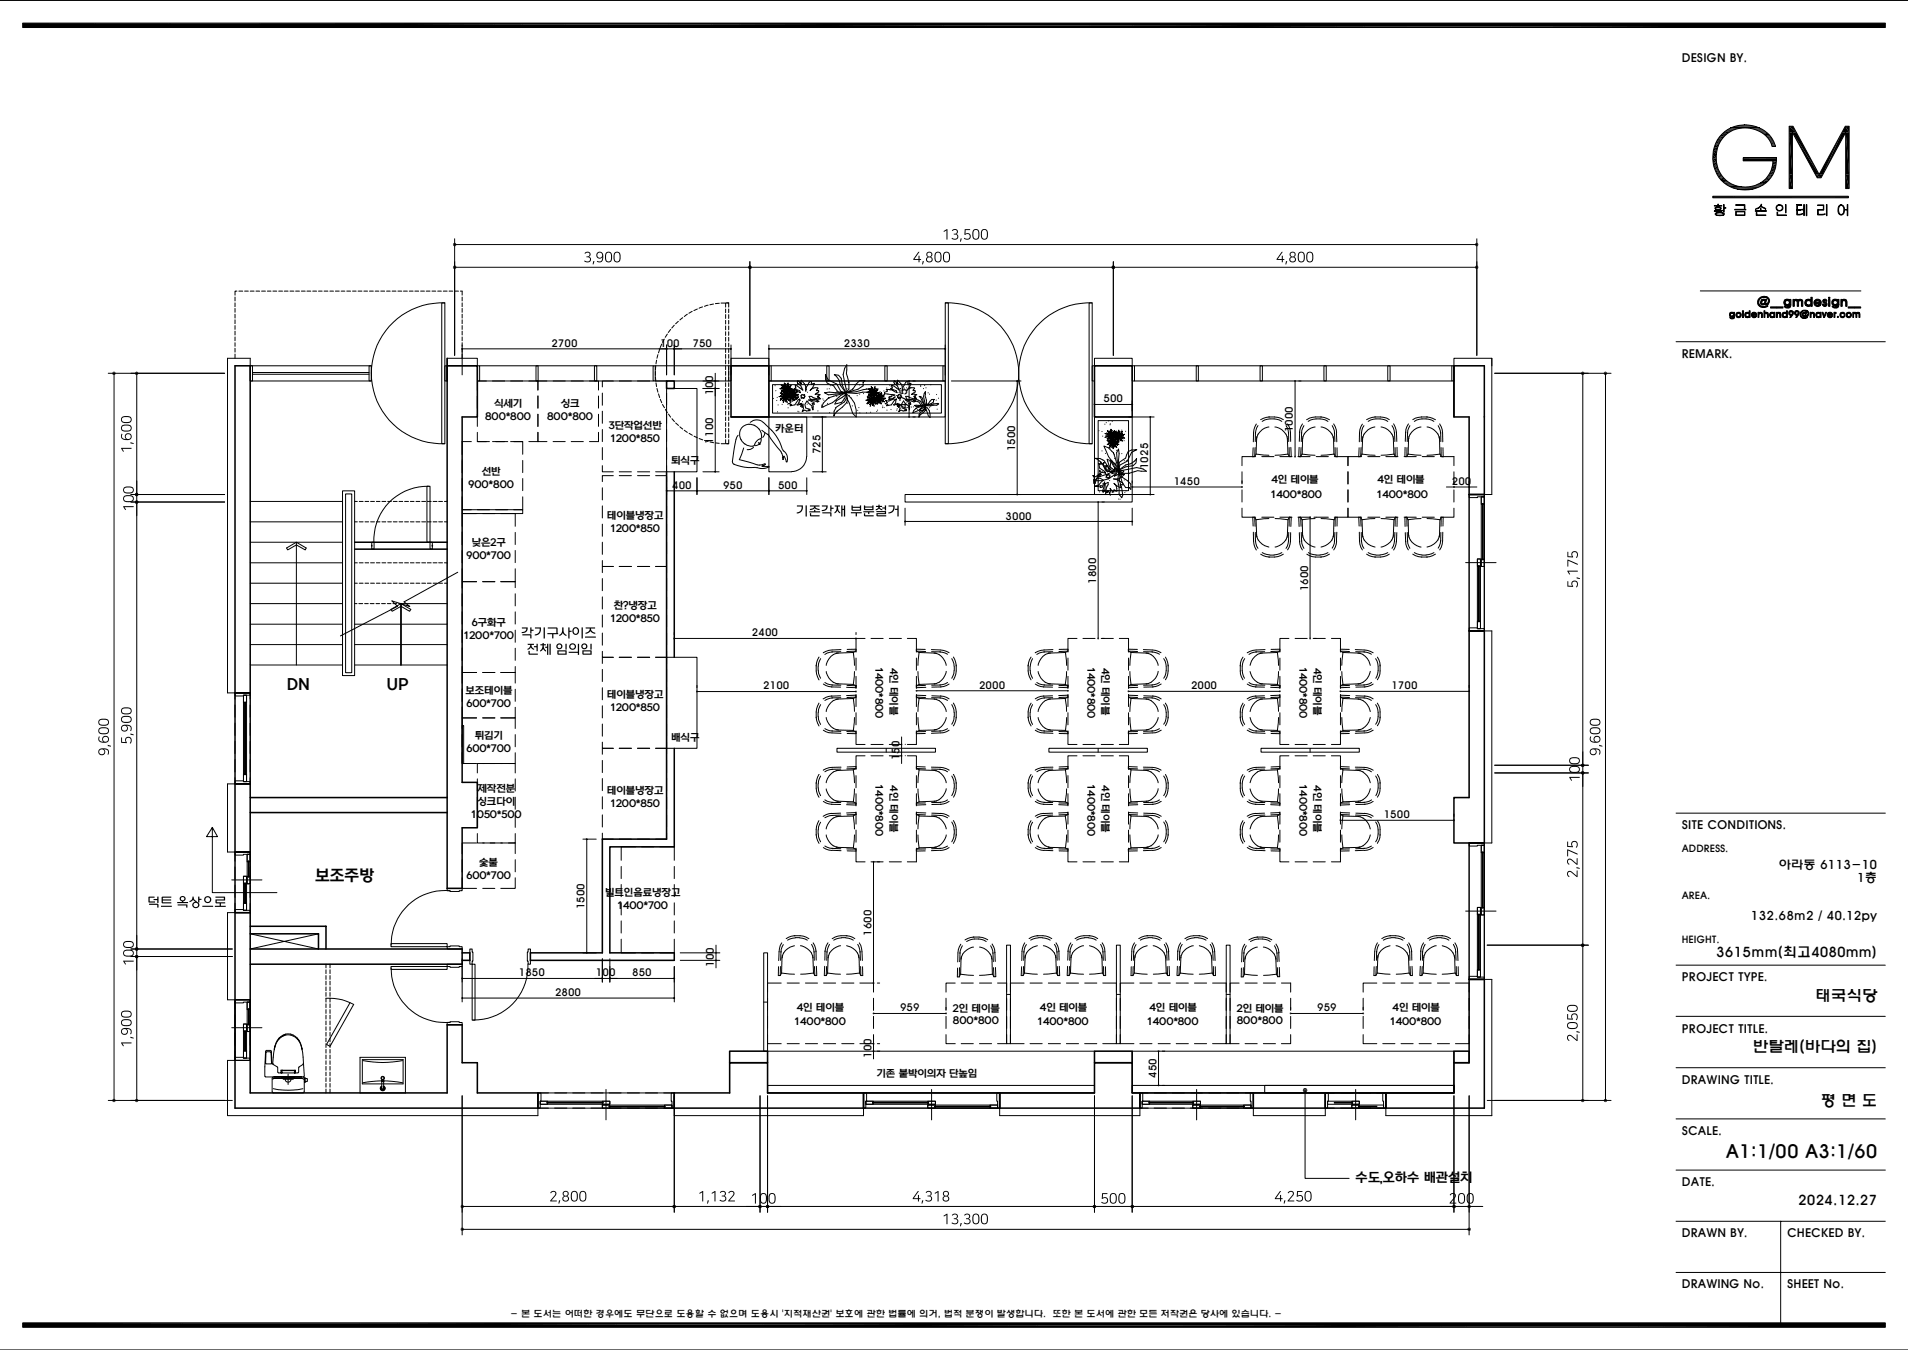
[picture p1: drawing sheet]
<svg xmlns="http://www.w3.org/2000/svg" width="420mm" height="297mm" viewBox="0 0 420 297" stroke-linecap="round" stroke-linejoin="round" font-family="sans-serif">
<defs><g id="words">
<text font-size="4.1" x="379.9" y="254.8">A1:1/00 A3:1/60</text>
<g font-size="3.4">
<text x="63.1" y="151.7">DN</text>
<text x="85.1" y="151.7">UP</text>
<text x="69.3" y="193.8">보조주방</text>
<text x="399.6" y="220.1">태국식당</text>
<text x="385.7" y="231.5">반탈레(바다의 집)</text>
<text x="400.7" y="243.2">평 면 도</text>
</g>
<g font-size="3">
<text x="377.7" y="210.5">3615mm(최고4080mm)</text>
<text x="395.8" y="265.1">2024.12.27</text>
</g>
<text font-size="2.8" x="298.4" y="260.1">수도,오하수 배관설치</text>
<g font-size="2.7">
<text x="391.5" y="191.2">아라동 6113-10</text>
<text x="408.8" y="194">1층</text>
<text x="385.4" y="202.5">132.68m2 / 40.12py</text>
</g>
<g font-size="2.6">
<text x="370.2" y="13.7">DESIGN BY.</text>
<text x="370.2" y="78.7">REMARK.</text>
<text x="370.2" y="182.5">SITE CONDITIONS.</text>
<text x="370.2" y="215.9">PROJECT TYPE.</text>
<text x="370.2" y="227.2">PROJECT TITLE.</text>
<text x="370.2" y="238.4">DRAWING TITLE.</text>
<text x="370.2" y="249.7">SCALE.</text>
<text x="370.2" y="260.9">DATE.</text>
<text x="370.2" y="272.2">DRAWN BY.</text>
<text x="393.4" y="272.2">CHECKED BY.</text>
<text x="370.2" y="283.5">DRAWING No.</text>
<text x="393.4" y="283.5">SHEET No.</text>
</g>
<g font-size="2.3">
<text x="121.4" y="76.3">2700</text>
<text x="145.3" y="76.3">100</text>
<text x="152.4" y="76.3">750</text>
<text x="185.8" y="76.3">2330</text>
<text x="157" y="86.9" transform="rotate(-90 157 86.9)">100</text>
<text x="199.7" y="89.9" transform="rotate(-90 199.7 89.9)">475</text>
<text x="242.9" y="88.5">500</text>
<text x="284.6" y="95.1" transform="rotate(-90 284.6 95.1)">1000</text>
<text x="157" y="97.6" transform="rotate(-90 157 97.6)">1100</text>
<text x="180.6" y="99.9" transform="rotate(-90 180.6 99.9)">725</text>
<text x="223.4" y="99.3" transform="rotate(-90 223.4 99.3)">1500</text>
<text x="148" y="107.5">400</text>
<text x="159.2" y="107.5">950</text>
<text x="171.3" y="107.5">500</text>
<text x="252.8" y="103.2" transform="rotate(-90 252.8 103.2)">1025</text>
<text x="258.4" y="106.7">1450</text>
<text x="319.6" y="106.7">200</text>
<text x="221.4" y="114.3">3000</text>
<text x="241.3" y="128.4" transform="rotate(-90 241.3 128.4)">1800</text>
<text x="287.9" y="130.1" transform="rotate(-90 287.9 130.1)">1600</text>
<text x="165.5" y="140">2400</text>
<text x="168" y="151.7">2100</text>
<text x="215.5" y="151.5">2000</text>
<text x="262.2" y="151.6">2000</text>
<text x="306.3" y="151.6">1700</text>
<text x="198" y="167.3" transform="rotate(-90 198 167.3)">150</text>
<text x="304.6" y="180">1500</text>
<text x="128.7" y="200.1" transform="rotate(-90 128.7 200.1)">1500</text>
<text x="191.8" y="205.9" transform="rotate(-90 191.8 205.9)">1600</text>
<text x="114.2" y="214.8">1850</text>
<text x="131.2" y="214.8">100</text>
<text x="139.1" y="214.8">850</text>
<text x="157.1" y="212.7" transform="rotate(-90 157.1 212.7)">100</text>
<text x="122.2" y="219.1">2800</text>
<text x="198.1" y="222.5">959</text>
<text x="289.9" y="222.5">959</text>
<text x="191.8" y="232.7" transform="rotate(-90 191.8 232.7)">100</text>
<text x="254.5" y="237.2" transform="rotate(-90 254.5 237.2)">450</text>
</g>
<g font-size="2.2">
<text x="108.8" y="89.5">식세기</text>
<text x="123.4" y="89.5">싱크</text>
<text x="106.8" y="92.4">800*800</text>
<text x="120.4" y="92.4">800*800</text>
<text x="134" y="94.3">3단작업선반</text>
<text x="170.6" y="95.1">카운터</text>
<text x="134.3" y="97.2">1200*850</text>
<text x="103.1" y="107.4">900*800</text>
<text x="106" y="104.6">선반</text>
<text x="147.7" y="102.2">퇴식구</text>
<text x="279.9" y="106.3">4인 테이블</text>
<text x="303.2" y="106.3">4인 테이블</text>
<text x="279.7" y="109.5">1400*800</text>
<text x="303" y="109.5">1400*800</text>
<text x="133.6" y="114.2">테이블냉장고</text>
<text x="134.3" y="117">1200*850</text>
<text x="102.7" y="123.1">900*700</text>
<text x="103.8" y="120.2">낮은2구</text>
<text x="103.8" y="137.7">6구화구</text>
<text x="134.3" y="136.8">1200*850</text>
<text x="135.1" y="133.9">찬?냉장고</text>
<text x="102" y="140.5">1200*700</text>
<text x="192.7" y="146.7" transform="rotate(90 192.7 146.7)">1400*800</text>
<text x="195.9" y="146.9" transform="rotate(90 195.9 146.9)">4인 테이블</text>
<text x="239.4" y="146.7" transform="rotate(90 239.4 146.7)">1400*800</text>
<text x="242.6" y="146.9" transform="rotate(90 242.6 146.9)">4인 테이블</text>
<text x="286" y="146.7" transform="rotate(90 286 146.7)">1400*800</text>
<text x="289.2" y="146.9" transform="rotate(90 289.2 146.9)">4인 테이블</text>
<text x="102.4" y="152.6">보조테이블</text>
<text x="102.7" y="155.5">600*700</text>
<text x="133.6" y="153.6">테이블냉장고</text>
<text x="134.3" y="156.5">1200*850</text>
<text x="102.7" y="165.4">600*700</text>
<text x="104.5" y="162.5">튀김기</text>
<text x="147.7" y="162.9">배식구</text>
<text x="192.7" y="172.6" transform="rotate(90 192.7 172.6)">1400*800</text>
<text x="195.9" y="172.8" transform="rotate(90 195.9 172.8)">4인 테이블</text>
<text x="239.4" y="172.6" transform="rotate(90 239.4 172.6)">1400*800</text>
<text x="242.6" y="172.8" transform="rotate(90 242.6 172.8)">4인 테이블</text>
<text x="286" y="172.6" transform="rotate(90 286 172.6)">1400*800</text>
<text x="289.2" y="172.8" transform="rotate(90 289.2 172.8)">4인 테이블</text>
<text x="103.7" y="179.9">1050*500</text>
<text x="105.1" y="174.3">제작전분</text>
<text x="105.1" y="177.1">싱크다이</text>
<text x="133.6" y="174.7">테이블냉장고</text>
<text x="134.3" y="177.5">1200*850</text>
<text x="105.5" y="190.5">숯불</text>
<text x="370.2" y="187.4">ADDRESS.</text>
<text x="102.7" y="193.3">600*700</text>
<text x="133.2" y="197.1">빌트인음료냉장고</text>
<text x="370.2" y="197.7">AREA.</text>
<text x="135.8" y="199.9">1400*700</text>
<text x="370.2" y="207.4">HEIGHT.</text>
<text x="174.8" y="225.4">1400*800</text>
<text x="175.4" y="222.5">4인 테이블</text>
<text x="209.8" y="222.6">2인 테이블</text>
<text x="209.8" y="225.3">800*800</text>
<text x="228.3" y="225.4">1400*800</text>
<text x="228.9" y="222.5">4인 테이블</text>
<text x="252.5" y="225.4">1400*800</text>
<text x="253" y="222.5">4인 테이블</text>
<text x="272.2" y="222.6">2인 테이블</text>
<text x="272.2" y="225.3">800*800</text>
<text x="305.9" y="225.4">1400*800</text>
<text x="306.5" y="222.5">4인 테이블</text>
<text x="193" y="236.9">기존 붙박이의자 단높임</text>
</g>
<text font-size="2" x="112.3" y="289.8">- 본 도서는 어떠한 경우에도 무단으로 도용할 수 없으며 도용시 '지적재산권' 보호에 관한 법률에 의거, 법적 분쟁이 발생합니다. 또한 본 도서에 관한 모든 저작권은 당사에 있습니다. -</text>
</g></defs>
<g fill="none" stroke="#000" stroke-width=".22">
<path d="M5 5.1h410v1h-410zM379.1 29.5a7.3 7.3 0 0 1 11.3 1.7l.4 1h-.7a6.3 6.3 0 0 0-8.7-3.5 6.7 6.7 0 0 0-3.6 6.1 6.7 6.7 0 0 0 4 6 6.1 6.1 0 0 0 8.5-5.4h-6.6v-.7h7.3a6.5 6.5 0 0 1-6.8 7.1 7 7 0 0 1-6.8-9.5 6.3 6.3 0 0 1 1.7-2.8zM380.8 28.3h2.1M381 28.1h6.3M381.7 27.8h4.8M381.8 27.7h4.5M382.4 27.6h3.5M382.7 27.6h2.8M383.7 34.7h7.3M383.7 34.8h7.3M383.7 34.9h7.3M383.7 35.1h7.3"/>
<path d="M383.7 35.2h7.3M383.7 35.3h7.3M383.7 35.4h7.3M385.1 28.3h2.5M385.7 28.4h2.1M387.4 28.2h-6.6M393.8 27.8h.9l5.7 10.6 5.8-10.6h.8v13.7h-.7v-12.4l-5.4 10h-.9l-5.5-10v12.4h-.7zM100.1 52.5v25.7M100.1 58.8h225M100.1 53.8h225M165.1 57.6v20.6M245.1 57.6v20.6"/>
<path d="M325.1 52.5v25.7M377 43.2h29.9v.3h-29.9zM377.4 45.2h.7v-.3h.1v.3h.8v.1h-1.6zM377.5 45.7l.7-.2 .5 .1 .2 .2-.1 .2-.6 .1v.3l.9-.1v.1l-1.7 .1v-.1h.7v-.3l-.5-.1zM377.6 46.9l.9-.2a.86 .86 0 0 1 1.1 .4 1.55 1.55 0 0 1-2.1 0zM377.7 47.1a1.68 1.68 0 0 1 1.7 0 1.68 1.68 0 0 1-1.7 0zM377.7 45.7a.63 .63 0 0 1 1 .2l-.7 .1-.3-.1zM379.4 45h.1v.7h.4v.1h-.4v.9h-.1zM380.3 40.9h2.3M380.6 41h2.6M380.8 41.1h6.6M381 41.3h6.2"/>
<path d="M381.6 41.4h5M381.6 41.5h5M381.8 46.1h2.5v.1h-2.5zM381.8 46.1h2.5M382.1 45h2v.9h-.1v-.7h-1.9zM382.1 46.5h2v.9h-2zM382.1 45.1h2M382.1 46.6h2M382.1 47.3h2M382.2 46.6h1.8v.7h-1.8zM382.4 41.6h3.5M382.4 41.7h3.3"/>
<path d="M385.1 41h2.3M386.4 46.4h1.1v-.5h.1v.5h1.2v.1h-2.4zM386.4 46.4h2.4M386.5 45.9a1.37 1.37 0 0 0 1.2-1l-.1 .4 1.1 .7-1.1-.6-.5 .4-.6 .2zM386.6 46.7h.1v.6h2v.1h-2.1zM386.6 47.3h2.1M391.2 46.7h.1v.6h1.9v.1h-2zM391.2 47.3h2M393 45h.1v1.8h-.1zM395.5 45.1h1.1v.1h-1v.9h.9v.1h-.9v1l1.1-.2v.2l-1.2 .1zM397 45h.2v2.4h-.2v-1.2h-.4v-.1h.4zM397.6 45h.1v2.5h-.1z"/>
<path d="M397.7 45v2.5M400.1 45.1h1.3v1.1h-1.2v1l1.5-.2v.2l-1.6 .1v-1.2h1.3v-.9h-1.3zM402 45h.2v2.5h-.2zM402.1 45v2.5M404.9 45.2a.77 .77 0 0 1 .9 .1 .77 .77 0 0 1 .2 .8h.6v-1.1h.1v2.5h-.1v-1.3h-.6a.79 .79 0 0 1-.2 .9 .79 .79 0 0 1-1 0l-.2-1zM405 45.3l.2-.1a1.16 1.16 0 0 1 .2 2h-.3a1.36 1.36 0 0 1-.1-1.9zM51.7 65.4v.8M51.7 66.6v.9M51.7 67.9v.8M51.7 69.1v.9M51.7 70.4v.8M51.7 71.6v.9"/>
<path d="M51.7 72.9v.8M51.7 74.1v.9M51.7 75.4v.8M51.7 76.6v.9M51.7 77.9v.9M52.2 64.1h-.5v.8M52.6 64.1h.8M53.8 64.1h.9M55.1 64.1h.8M56.3 64.1h.9M57.6 64.1h.8M58.8 64.1h.8"/>
<path d="M60.1 64.1h.8M61.3 64.1h.9M62.6 64.1h.8M63.8 64.1h.9M65.1 64.1h.8M66.3 64.1h.9M67.6 64.1h.8M68.8 64.1h.9M70.1 64.1h.8M71.3 64.1h.9M72.6 64.1h.8M73.8 64.1h.9"/>
<path d="M75.1 64.1h.8M76.3 64.1h.9M77.6 64.1h.8M78.8 64.1h.9M80.1 64.1h.8M81.3 64.1h.9M82.6 64.1h.8M83.8 64.1h.9M85.1 64.1h.8M86.3 64.1h.9M87.6 64.1h.8M88.8 64.1h.9"/>
<path d="M90.1 64.1h.8M91.3 64.1h.9M92.6 64.1h.8M93.8 64.1h.9M95.1 64.1h.8M96.4 64.1h.8M97.2 66.6h.7v31h-.7zM97.6 64.1h.8M97.9 66.6a15.5 15.5 0 0 0-16.2 15.5 15.5 15.5 0 0 0 16.2 15.5M98.4 78.8h6.7v1.7h-6.7zM98.8 64.1h.9M100.1 64.1h.8"/>
<path d="M101.3 64.1h.4v.8M101.7 65.4v.8M101.7 66.6v.9M101.7 67.9v.8M101.7 69.1v.9M101.7 70.4v.8M101.7 71.6v.9M101.7 72.9v.8M101.7 74.1v.9M101.7 75.4v7.1M101.7 76.8h45M144.5 79.2l-.1 .9"/>
<path d="M144.8 78l-.2 .8M145.1 76.8h15.8M145.2 76.8l-.3 .8M145.7 75.7l-.4 .8M146.2 74.6l-.4 .7M146.7 75.9v6.6M146.9 73.5l-.5 .7M147.6 72.5l-.5 .7M148.4 75.9v6.6M148.4 71.5l-.5 .7M149.3 70.7l-.6 .5M150.3 69.9l-.7 .5"/>
<path d="M151.3 69.1l-.7 .5M152.4 68.5l-.8 .4M153.5 68l-.8 .3M154.6 67.5l-.7 .3M155.9 67.1l-.8 .3M157.1 66.9l-.8 .2M158.3 66.7l-.8 .1M158.7 66.7h.9M159.7 68v.8M159.7 69.2v.9M159.7 70.5v.8M159.7 71.7v.9"/>
<path d="M159.7 73v.8M159.7 74.2v.9M159.7 75.5v.8M159.7 76.7v.9M159.7 78v.8M159.7 79.2v.9M160 66.7l.4-.1v1M160.4 66.6h-.7v1M160.4 68v.8M160.4 69.2v.9M160.4 70.5v.8M160.4 71.7v.9"/>
<path d="M160.4 73v.8M160.4 74.2v.9M160.4 75.5v.8M160.4 76.7v.9M160.4 78v.8M160.4 79.2v.9M160.9 78.8h8.3v1.7h-8.3zM160.9 75.9v6.6M169.2 75.9v6.6M169.2 76.8h38.9M208.1 66.6h.6v31h-.6zM208.1 75.9v6.6"/>
<path d="M208.1 66.6a15.5 15.5 0 0 1 16.1 15.5 15.5 15.5 0 0 1-16.1 15.5M239.7 66.6h.7v31h-.7zM240.4 66.6a15.5 15.5 0 0 0-16.2 15.5 15.5 15.5 0 0 0 16.2 15.5M240.9 78.8h8.3v1.7h-8.3zM328.4 78.8v30h-1.7M368.9 75.2h46.1M374.3 64h35.3M23.8 82.1h25.6M25.1 82.1v160M30.1 82.1v31.4M55.1 80.5h.5v3.3h-.5zM55.1 80.5h26.6v3.3h-26.6z"/>
<path d="M55.1 80.5v-1.7h-5v73.6h1.6M55.6 82.3h25.6M55.6 82h25.6M81.2 80.5h.5v3.3h-.5zM97.9 80.5h.5v3.3h-.5zM103.8 97.2h-2.1v2.7M105.1 80.5h.5v3.3h-.5zM105.1 95.1v2.1h2M105.1 87.1v2.7M105.1 91.1v2.7M105.1 97.2h2.6M105.6 83.8h38.2"/>
<path d="M105.6 80.5h38.2M107.1 83.8h-2v2M108.4 97.2h3.4M112.4 97.2h2.7M113.1 97.2h2v2.7M116.4 83.8h2v2v-2h2M116.4 97.2h2v-2.1v2.1h2M118 80.5h.4v3.3h-.4zM118.4 87.1v2.7M118.4 91.1v2.7M121.8 97.2h2.6M125.7 97.2h2.7"/>
<path d="M129.8 83.8h1.9v2M130.9 80.5h.5v3.3h-.5zM131.7 95.1v2.1h-1.9M131.7 87.1v2.7M131.7 91.1v2.7M132.6 86.5v2.7M132.6 90.5v2.6M132.6 94.5v2.7M132.6 98.5v2.6M135 83.8h-2.4v1.3M143.8 80.5h.4v3.3h-.4zM144.2 80.5h16.2v.8"/>
<path d="M144.3 81.7v.9M144.3 83l.1 .8M144.3 83.8h2.4v1.3M144.4 80.5l-.1 .8M144.4 84.2l.1 .8M144.6 85.5l.2 .8M144.9 86.7l.3 .8M145.3 87.8l.4 .8M145.8 89l.5 .7M146.5 90.1l.4 .7M146.7 86.5v2.7M146.7 90.5v2.6"/>
<path d="M146.7 94.5v2.7M146.7 98.5v2.6M146.7 85.5h6.7v18.3h-6.7zM147.2 91.1l.4 .7M147.9 92.1l.6 .7M148.7 93l.7 .6M149.6 93.9l.7 .5M150.6 94.7l.7 .4M151.7 95.3l.7 .5M152.8 96l.7 .3M153.9 96.5l.8 .3M154.7 85.5h3.6"/>
<path d="M155.1 96.9l.8 .2M156.3 97.2l.8 .2M157.4 82.1v21.7M157.5 97.5h.8M158.7 97.6h.9M159.7 96.7v.9h.7v-.9M159.7 80.5v.8M159.7 81.7v.9M159.7 83v.8M159.7 84.2v.8M159.7 85.5v.8M159.7 86.7v.8"/>
<path d="M159.7 88v.8M159.7 89.2v.8M159.7 90.5v.8M159.7 91.7v.8M159.7 93v.8M159.7 94.2v.8M159.7 95.5v.8M160 97.6h.4M160.4 80.5h.5v3.3h-.5zM160.4 81.7v.9M160.4 83v.8h-16.2M160.4 84.2v.8"/>
<path d="M160.4 85.5v.8M160.4 86.7v.8M160.4 88v.8M160.4 89.2v.8M160.4 90.5v.8M160.4 91.7v.8M160.4 93v.8M160.4 94.2v.8M160.4 95.5v.8M162.5 95.8l-.5 .8-.8 5M163.7 98.6l-1 2.5M165.1 92.9a2.1 2.1 0 0 1 2.9 0"/>
<path d="M165.9 98.4l-.7 .4-.7 .1M166.9 97.4l.3 .2M167.2 97.5a.18 .18 0 0 1 .2 .2 .2 .2 0 0 1-.4 0l-.8 .3M167.6 96.6l-.3 .9M167.6 96.2a2.55 2.55 0 0 0-1.5-2.6 2.55 2.55 0 0 0-3 .8 2.56 2.56 0 0 0 .3 2.7 2.56 2.56 0 0 0 2.6 .9 2.36 2.36 0 0 1 1.6-1.6v-.2M167.7 94.7l1.5 1M168 92.9l1.9 1.8M168.4 95.2l-.5 1.1M169 95.5l2.9 3.9M169.2 80.5h.6v3.3h-.6zM169.2 83.8h38.9v7.9h-38.9zM169.8 83.8h37.8"/>
<path d="M169.8 80.5h37.8M169.8 94.7l1.5 1.9 .9 2.2M170.1 84.6h37.1v6.3h-37.1zM170.3 87.6v.1M170.6 84.8v.1M170.8 85.9v.1M171 88.1h.1M171.1 87.4v.1M171.2 90.6h.1M171.3 89.1h.1M171.5 87.2l1.3 .1-.5 .9 .5-.9-1-.3 1 .2zM171.9 99.4l.2 .4"/>
<path d="M172 84.7h.1M172.1 99.8l.2 .7M172.2 85.5v.1M172.2 88.9v.1M172.3 98.9v.1a2.19 2.19 0 0 1 .8 2.6M172.4 87.5h.1M172.7 87.8h.1M172.8 86.1l.1 1.1 .5-.9-.6 .9zM172.8 87.2l.5-1.2-.5 1.2M172.8 87.2l-1 .5 1-.4M172.8 87.2l-.7-.8 .7 .8M172.8 87.2l-1.1-.8 1.1 .9"/>
<path d="M172.8 87.2l-.3-1.2 .3 1.3M172.8 87.2l1.2-.7-1.2 .7M172.8 87.2l-1.1 .9 1.2-.8M172.8 87.2l1.4 .1-1.4-.1M172.8 87.2l1.1 .9-1-.9 .4 1.4zM172.8 87.2l-.4 1.4 .5-1.3M172.9 87.2l1-.4-1 .4M172.9 87.2l1 .3-1-.2 .1 1.1-.2-1.1M172.9 87.3l.7 .8M173 85.5l-.7-.8 .7 .8 .5-1.3-.4 1.4M173 85.5l-1-.2 1 .3-.4-1.4 .5 1.4M173 85.6l-1 .4 1-.4"/>
<path d="M173 85.6l-.5 .9 .6-.9M173 85.5l-.1-1.1 .2 1.1M173 85.5l1.2-.7-1.1 .8M173 85.6l.1 1.1v-1.1M173.1 85.6l-1.1-.8 1 .8M173.1 85.6l-1.4-.1 1.4 .1M173.1 85.6l-1.2 .7 1.2-.7M173.1 85.5l.5-.9-.5 .9 1.3 .1h-1.3M173.1 85.5l1-.4-1 .5M173.1 85.5l1 .9-1-.8 1 .2-1-.3 .3 1.3-.3-1.2M173.1 85.6l-.5 1.2 .5-1.2M173.1 85.6l.7 .8-.7-.8"/>
<path d="M173.3 85.7h.1M173.4 88.9h.1M173.5 89.7h.1M173.5 88.8h.1M174.2 89.1h.1M174.4 86.8l.5-1.3-.4 1.3M174.4 86.8l-.4-1.3 .5 1.3M174.4 86.8l-.5 1 .6-1M174.4 86.8l.1 1.1v-1.1M174.4 86.7l1.2-.7-1.1 .8M174.4 86.7l-.7-.8 .7 .9M174.4 86.7l-1-.2 1 .3"/>
<path d="M174.4 86.7l-.1-1 .2 1M174.4 86.8l-1 .4 1-.4M174.5 86.8l-1.2 .8 1.2-.8M174.5 86.8l-.5 1.3 .5-1.3M174.5 86.8l.3 1.3-.3-1.3M174.5 86.7l1.1 .9-1.1-.8M174.5 86.7l1-.4-1 .5M174.5 86.7l.5-.9-.5 1M174.5 86.7l1.3 .1h-1.3M174.5 86.8l-1.1-.8 1 .8M174.5 86.8l.7 .8-.7-.8M174.5 86.8l1 .2-1-.2"/>
<path d="M174.8 87h-1.3h1.3M175.1 85.3l.1 .1-.4 .1 .2 .1 1 .3 .2 .5-1.2-.6-1.2-.1 .3 .3-.7 .3v.3l2.3 .3-1.2 .4-.1 .3 .4-.1-.4 .4 .6-.1 .8-.5-.5 .5-.8 .4-.8-.1 .4 .5-.5 .2 .6 .2-.3 .3 1.1-.2 .7-1.2 .4-.1-.2 .9-.5 .4 1-.4-.3 .4 .4-.3-.2 .7 .2-.4 .1 .6 .1-.8 .2 1-.3 .7 .5-.4 .4 .2 .8-.1h-.4l.4-.3-1-.3-.1-.7 .4-.8 1.1 1.1 .2 .9 .1-.8-.2-.7 .4 .3v-.5l-1.2-.5 1.9 .4 .4-.1-.5-.2h.3l-.3-.2-1.4-.1-.3-.6h.5l1 .5 1 .1-.4-.3h.2h-.3l.2-.1h-.3l.2-.2h-.3M175.1 85.3l-.1-.5 .5 .1 1.2 1-.4-1-.7-.5-.1-.3 .1-.4 .5 .6 .3 .1-.1-.3 .1-.4a2.47 2.47 0 0 1 .9 2.3l.2-.9 .6-.9 .2-.3h.3v.7l.6-.3v.2l-.9 1.4a1.77 1.77 0 0 1 1.7-.6l.1 .2-.4 .4h.5v.3l-.8 .6h1.2l-.7 .4M175.5 87.6v.1M175.6 87.2v.1M175.6 90.5h.1M175.8 88.5h.1M175.9 90.6h.1M176.1 88.1h.1M176.5 86.8l.5 .2 .1-.2-.1 .3 .2 .1-.2 .2 .1 .1h-.3l.2 .2-.4-.2-.1 .2v-.3l-.1 .1-.1-.4h.2zM176.7 88.3v.1M177.3 85.5v.1"/>
<path d="M177.4 86v.1M177.5 85.7h.1M177.7 88.9h.1M177.8 86.3h.1M178 88.2h.1M178.7 89.7h.1M178.9 91.7h3M179.2 87.6v.1M179.9 87.2h.1M180 90.4h.1M180.3 87.9h.1M180.6 87.6v.1"/>
<path d="M180.8 89.1v.1M181 91.7v12.1M181.1 87.8h.1M181.1 89.4v.1M181.4 88.1h.1M181.7 82.4l.6 1.2 1.9 .9 .9 1.6 1.1 .3-1.2-1.6-.3-1.1-1.1-1.3 1 .2 .6 .6 .2 1.6 .8 1.6a2.37 2.37 0 0 1-2.4 2.5l.3-.7 1.8-1.2 .3-.6-1.1 .6-1.9 1.6-2.4 1 .4-.9 1.2-1.2 3.8-1.1-3.7-.1-1 .1 .8 .5 3.9-.5-1.7-.2-1-1.3-1.4-.6-.4-.7zM182 80.5h.5v3.3h-.5zM182.1 85.6h.1M182.2 88.7v.1M182.5 87.6h.1M182.5 85.5v.1M182.6 90.8h.1"/>
<path d="M182.8 84.8v.1M183.9 89.7h.1M184.2 86.1v.1M184.2 87.2h.1M184.3 90.4v.1M184.7 87.3h.1M185.6 87.2h.1M185.8 87.6v.1M186.2 88h.1M186.2 86.4l1.5-.8 .8-1.1 .7-.8h1.2l-.4 .4v.8l-1.2 .7-2.6 .8 2.3-.2 1.5-.5 1.6-.2 .7 .2-.9 .6h-1.5l-1.3 .3-2.4-.2 .4 1.3-.2 .9-2.1 1.9M186.4 80.3l-.1 1.9 .6 1.9v1.5l-.7 .8 .1-.8-.7-3.2 .3-1.4zM186.4 85.5h.1"/>
<path d="M186.5 88.1h.1M186.5 88.7h.1M186.6 87.9l1.1 3.1 .8 .7a4.9 4.9 0 0 0-2.2-5l.1 .9-.6 .8-1.7 1.2-.5 .9v1.1l.7-1.1M186.9 87h.1M187.6 89.3h.1M187.7 85.5v.1M188.7 87v.1M188.8 90.3h.1M189.1 89.7h.1M189.2 84.7h.1M189.2 86.7h.1M189.3 90.8h.1"/>
<path d="M190.1 86.6h.1M190.7 85.5v.1M190.8 90.8h.1M190.8 88.7v.1M190.9 86.2h.1M191 87.6h.1M191.2 86.5h.1M191.4 86.4h.1M191.6 90.7h.1M191.7 88.1h.1M191.9 88.1l-.3-1.3 .4 1.3M191.9 88.1l-.9 .4 1-.4"/>
<path d="M192 88.1h-1.4h1.4M192 88.1l-1.1-.3 1 .3M192 88.1l-.7-.9 .6 .9 .5-1.3-.4 1.3M192 88.1l-1.1-.8 1.1 .8M192 88.1l-.1-1.1 .1 1.1M192 88.1l1.1-.8-1.1 .8M192 88.1l-.4 1.3 .5-1.3 .6 .8-.7-.8-.6 .9zM192 88.1l-1.1 .8 1.1-.8M192 88.1l.1 1.1M192 88.1l1.1 .8-1.1-.8 .4 1.3-.3-1.3 1 .2-1.1-.2M192 88.1l.6-1-.6 .9 1.4 .1h-1.4M192 88.1l1-.5-1 .5"/>
<path d="M192.1 86.4l.5-1.4-.4 1.4M192.1 86.4l-.3-1.4 .4 1.4M192.2 86.3l-.8-.8 .7 .9M192.2 86.3l-1.1-.2 1 .3M192.2 86.4l-1 .4 1-.4-.6 .9 .6-.9M192.2 86.3l-.1-1 .1 1M192.2 86.3l1.1-.7-1.1 .8M192.2 86.4l-1.1-.8 1.1 .8 .1 1.1-.1-1.1M192.2 86.4h-1.4h1.4M192.2 86.4l-1.1 .8 1.1-.8M192.2 86.3l.5-.9-.5 .9M192.2 86.3l1-.4-1 .5"/>
<path d="M192.2 86.3l1.3 .1h-1.3M192.2 86.4l.4 1.3-.4-1.3M192.2 86.3l1.1 .9-1.1-.8M192.2 86.4l-.5 1.3 .5-1.3M192.2 86.4l.7 .8-.7-.8 1.1 .2zM192.6 87.8h.1M192.9 85.5h.1M193 90.5v.1M193 87h.1M193.2 90.2v.1M193.5 87.6l.5-1.3-.4 1.3M193.5 87.6l-.5 1 .6-.9"/>
<path d="M193.5 87.6l.2 1.1-.1-1.1M193.5 87.5l1.2-.7-1.1 .8M193.5 87.5l-.7-.7 .7 .8M193.5 87.6l-1-.2 1 .2M193.5 87.5v-1l.1 1M193.5 87.6l-.9 .5M193.6 87.6l-1.1 .8 1.1-.8M193.6 87.6l-.4 1.3 .4-1.3M193.6 87.6l.4 1.3-.4-1.3M193.6 87.6l.7 .8-.7-.8M193.6 87.6l1.1 .8-1.1-.9 1-.3-1 .4M193.6 87.5l.5-.8-.5 .9"/>
<path d="M193.6 87.5l1.3 .1h-1.3M193.6 87.6l-.4-1.3 .3 1.3M193.6 87.6l-1.1-.8 1 .8M193.6 87.6l1 .2-1-.2M193.7 86.1h.1M194 87.8h-1.4h1.4M194.3 89.7h.1M194.3 89.3v.1M194.6 86h.1M194.6 89.6v.1M194.8 80.5h.5v3.3h-.5zM195.2 85.3v.1"/>
<path d="M195.2 90.2v.1M195.3 88.6h.1M195.9 84.8h.1M195.9 85.8v.1M196.1 90.1h.1M196.2 85h.1M196.2 87.6h.1M196.9 88.1h.1M197.3 87h.1M197.4 90.2v.1M197.5 89.9v.1M197.7 86.4h.1"/>
<path d="M197.7 86.8l.5 .2 .1-.2v.3l.2 .1-.2 .3h-.3l.2 .2-.4-.2-.1 .2v-.3l-.1 .1-.1-.4h.2zM198.1 85.5h.1M198.2 85.5v.1M199.1 85.4h.1M199.3 87.9h.1M199.4 89.7h.1M199.6 85.3h.1M199.6 88.1v.1M199.6 88.5h.1M199.7 89.6v.1M200.1 83.8v7.9M200.4 85.2v.1"/>
<path d="M200.6 89.5v.1M201 91.7h.5M201 89.5h.1M201.3 87.8h.5l-.3-.3h.1h-.3l.2-.1h-.2l.2-.2h-.3l.6-.4h-1.2l.9-.6v-.3h-.5l.3-.4v-.2a1.77 1.77 0 0 0-1.7 .6l.9-1.4v-.2l-.6 .3v-.7h-.3l-.3 .3-.5 .9-.2 .9a2.06 2.06 0 0 0-1-2.3l.1 .7-.3-.1-.6-.6v.4l.1 .3 .6 .5 .5 1-1.2-1-.5-.1 .1 .6-.4 .1 1.3 .4 .1 .5-1.1-.6-.6-.1h-.6l.3 .3-.7 .3v.3l2.3 .3-1.3 .4-.1 .3 .4-.1-.4 .4 .6-.1 .9-.5-.5 .5-.9 .4-.8-.1 .4 .5M201.3 87.8l-1.5-.6h-.5l.3 .6 1.4 .1 .3 .2h-.3l.5 .2-.3 .1-1.9-.4 1.1 .5 .1 .5-.5-.3 .2 .7v.8l-.3-.9-1-1.1-.5 .8 .2 .7 1 .3-.5 .3h.5l-.8 .1-.5-.2-.5 .4 .3-.7-.1-1-.2 .8-.1-.6-.2 .4 .2-.7-.3 .3 .3-.4-1 .4 .4-.4 .3-.9-.4 .1-.8 1.2-1 .2 .3-.3-.6-.2 .4-.2M201.3 87.2l.3 .6 1 .5 .4 .8 .6 .1-1.3-2 .5 .1 .3 .3 .1 .8 .4 .8a1.15 1.15 0 0 1-1.2 1.3l.1-.4 1-.6 .1-.3-.6 .3a3.8 3.8 0 0 1-2.1 1.3l.2-.5 .6-.5 1.9-.6h-2.3l.4 .3 1.9-.3h-.9a1.26 1.26 0 0 0-1.2-1zM201.4 87.6h.1M201.8 86.8v.1M201.9 90v.1M202 89.3v.1M202.1 88v.1M202.6 84.9l.1 .1"/>
<path d="M203.3 85.5h.1M203.5 84.8h.1M203.6 89.2l.7-.4 .8-.9h.6l-.2 .2v.3l-.6 .4-1.3 .4 1.1-.1 .8-.2h1.1l-.4 .3-1.4 .1-1.2-.1 .2 .7-.1 .4-1.1 .9-.3 .6 .2-1 1.2-1-.1-.4a2.25 2.25 0 0 1 1.1 2.5l-.4-.4-.5-1.5M203.7 86.1a2.49 2.49 0 0 0 .2 2v.7l-.3 .4-.3-2zM203.8 85.3h.1M204.2 89v.1M204.3 86.4h.1M204.6 86.7h.1M204.6 89.7h.1M204.9 84.6v.1M205.1 88.9v.1M206.1 88v.1"/>
<path d="M206.2 86.8h.1M206.3 90h.1M206.5 88.7v.1M206.6 87.6h.1M207.6 80.5h.5v3.3h-.5zM209.4 83.8h15.3M223.9 83.8v25M240.4 80.5h.5v3.3h-.5zM240.9 91.7h8.3v17.1h-8.3zM240.9 88.1v2.3M240.9 89h8.3M241.7 92.5h6.7v15.5h-6.7z"/>
<path d="M241.9 94.7v.1M242.6 94.9v.1M242.6 99.2h.1M242.7 95.9v.1M243 98.1l1 .4 1.1 1.2 1.2 3.8v-3.7l-.1-1-.4 .8 .5 3.9 .1-1.8 1.4-.9 .5-1.4 .7-.4 1.2-.1-1.1 .6-1 2-1.6 .8-.2 1.2 1.5-1.2 1.1-.3 .9-.6 .4-.5-.1 1-.7 .5-1.6 .3-1.5 .8a2.37 2.37 0 0 1-2.6-2.5l.7 .3 1.2 1.9 .7 .3-.6-1.1a8.4 8.4 0 0 1-2.7-4.3zM243.2 93.3h.1M243.2 96.2l1.4-.4-.9 1.1 .8-1.1zM243.3 99.7v.1M243.4 95.9l1.1-.1-.8 .7 .8-.7zM243.5 93h.1M244.1 92.6h.1M244.2 97.1h.1"/>
<path d="M244.3 93.4v.1M244.3 98.6h.1M244.4 93.2v.1M244.5 95.8l.9-1.1-.9 1.1M244.5 95.8l-.4-1 .4 1M244.5 95.8v1.4l.1-1.4 .9 .6-.9-.6M244.5 95.8l1.3-.4-1.3 .4M244.5 95.8l.5 1-.4-1M244.5 95.8l-.9-.5 .9 .5M244.5 95.8l-.7-1.1 .7 1.1M244.5 95.8l-1.3-.4 1.3 .4M244.5 95.8l-.2 1.1 .3-1.1"/>
<path d="M244.5 95.8l.3-1.1-.2 1.1M244.6 94.4l-.1 1.4M244.6 95.8l.8-.8-.8 .8 1.1-.1-1.1 .1 .7 1.1-.8-1.1M244.6 95.8l1.2 .4-1.3-.4M244.7 95.5h.1M244.7 98.3h.1M244.8 96.4h.1M244.8 97.8l.1-1.4v1.4M244.8 92.7v.1M244.8 97.9v.1M244.9 97.7h.1M244.9 98h.1"/>
<path d="M245 97.3l-.9-.5 .8 .6M245 97.4l-.8 .7 .8-.6-1.3-.6 1.3 .5M245 97.4l-1.1 .1 1.1-.1M245 97.3l1.3-.3-1.3 .4M245 97.3l.8-1-.8 1.1M245 97.3l.2-1-.2 1M245 97.3l-.4-.9 .4 .9M245 97.4l-.8-1.1 .8 1.1M245 97.4l-1.3 .4 1.3-.3-.2 1 .2-1.1M245 97.4l-.8 1.1 .9-1.1M245 97.4l.4 1-.3-1M245 97.3l1.3 .5-1.3-.4"/>
<path d="M245 97.4v1.3l.1-1.3M245 97.3l.8-.7-.7 .8M245.1 97.3l.7 1.2-.8-1.1M245.1 97.4l.9 .6-1-.6M245.1 97.3h1l-1 .1M245.3 99.9v.1M245.8 94.8v.1M245.8 99.1h.1M246.2 96l.1-1.4v1.4M246.2 96l-.9-.6 1 .5 1.3-.4-1.3 .5M246.2 96l-1 .1 1-.1M246.2 96l-.2 1.1 .3-1.1"/>
<path d="M246.2 96l-.8 .7 .9-.7M246.3 96l-.9-1.1 .8 1.1M246.3 96l.4 1-.4-1M246.3 96v1.3v-1.3M246.3 96l-1.4 .4 1.4-.4M246.3 96l-.9 1.1 .9-1.1M246.3 96l-1.3-.5 1.3 .5M246.3 95.9l.2-1-.2 1-.5-.9 .4 .9 .9-1-.8 1.1M246.3 95.9l.8-.6-.8 .7M246.3 95.9h1.1l-1.1 .1M246.3 95.9l1.3 .5-1.3-.4M246.3 96l.9 .6-.9-.6"/>
<path d="M246.3 95.9l.8 1.2-.8-1.1M246.5 96.4h.1M246.9 94.6v.1M246.9 99.8h.1M247.4 96.9v.1M247.8 94.9h.1M248.5 91.7h5.5M249.2 80.5h.5v3.3h-.5zM249.2 88.1v2.3M249.7 83.8h69.9M249.7 80.5h69.9M253.2 91.7v17.1"/>
<path d="M263.3 80.5h.5v3.3h-.5zM275.8 98.5v2h.4l.3-.6M275.9 95.3v1.9M276.3 98.5l-.1 2M276.4 95.1l-.1 2.1M276.5 99.9l2.8 .3M276.6 93.3l-.6 1.2-.1 .7M276.6 96.1h.1M276.6 96.3l-.1 3.6M276.6 96.2v.1M276.9 93.6l-.3 .5-.2 1.2M277.4 80.5h.5v3.3h-.5z"/>
<path d="M277.8 92.7a4.3 4.3 0 0 1 4.4 0M279.3 91.7a4.9 4.9 0 0 1 3.2 .6M279.3 93.9a3 3 0 0 0-2.6 2.2l-.1 .1M279.4 91.7l-.6 .1-1.3 .5M280.6 93.9a2.87 2.87 0 0 1 2.7 2.2l.2 3.8M283.1 93.6l.3 .5 .2 1.2M283.4 96.1h.1M283.4 93.3l.6 1.2 .1 .7M283.5 99.9l-2.8 .3M283.5 99.9l.3 .6M283.6 95.2l.1 2M283.8 98.5v2"/>
<path d="M284.1 95v2.1M284.1 98.4l.1 2.1h-.4M285.1 83.8v16.7M286 98.4l-.1 2.1h.4M286.1 95l-.1 2.1M286.4 98.5l-.1 2M286.5 95.2l-.1 2M286.7 93.3l-.6 1.2-.1 .7M286.8 96.1h.1M287 93.6l-.4 1.1-.1 .6M288 92.7a4.4 4.4 0 0 1 4.3 0M289.5 93.9a3.2 3.2 0 0 0-2.7 2.2l-.2 3.8"/>
<path d="M290.7 91.7l.7 .1 1.3 .5M290.8 93.9a3.4 3.4 0 0 1 2.7 2.2v.1M290.9 91.7a5 5 0 0 0-3.3 .6M291.4 80.5h.5v3.3h-.5zM293.2 93.6l.5 1.1 .1 .6M293.5 96.2v.1M293.5 96.3l.1 3.6M293.5 96.1h.1M293.6 93.3l.5 1.2 .1 .7M293.7 99.9l-2.9 .3M293.8 95.1v2.1M293.9 98.5v2"/>
<path d="M294.2 95.3l.1 1.9M294.3 98.5v2h-.4l-.2-.6M299.2 98.5l-.1 2h.4l.3-.6M299.3 95.3l-.1 1.9M299.6 98.5l-.1 2M299.7 95.1l-.1 2.1M299.8 99.9l2.9 .3M299.9 93.3l-.6 1.2v.7M299.9 96.1h.1M300 96.3l-.2 3.6M300 96.2v.1M300.2 93.6l-.3 .5-.2 1.2"/>
<path d="M302.6 91.7a4.9 4.9 0 0 1 3.2 .6M302.6 93.9a3 3 0 0 0-2.6 2.2v.1M302.8 91.7l-.7 .1-1.3 .5M302.9 92.2l-1.2 .2-.5 .3M302.9 92.2a3.9 3.9 0 0 1 2.6 .5M304 93.9a2.87 2.87 0 0 1 2.6 2.2l.2 3.8M305.5 80.5h.5v3.3h-.5zM306.4 93.6l.3 .5 .3 1.2M306.7 96.1h.1M306.7 93.3l.6 1.2 .1 .7M306.9 99.9l-2.9 .3M306.9 99.9l.2 .6"/>
<path d="M307 95.2v2M307.1 98.5v2M307.4 95l.1 2.1M307.5 98.4l.1 2.1h-.5M309.3 98.4l-.1 2.1h.5M309.4 95l-.1 2.1M309.7 98.5v2M309.8 95.2v2M310 93.3l-.5 1.2-.1 .7M310.1 96.1h.1M310.3 93.6l-.4 1.1-.1 .6M311.3 92.7a4.3 4.3 0 0 1 4.3 0"/>
<path d="M312.8 93.9a3.2 3.2 0 0 0-2.7 2.2l-.1 3.8M314 91.7l.7 .1 1.3 .5M314.1 93.9a3 3 0 0 1 2.7 2.2v.1M314.2 91.7a4.9 4.9 0 0 0-3.2 .6M316.6 93.6l.5 1.7M316.8 96.2v.1M316.8 96.3l.1 3.6M316.9 96.1h.1M316.9 93.3l.6 1.2v.7M317 99.9l-2.9 .3M317.1 95.1l.1 2.1M317.2 98.5v2"/>
<path d="M317.5 95.3l.1 1.9M317.6 98.5l.1 2h-.5l-.2-.6M319.6 80.5h.4v3.3h-.4zM320 80.5v-1.7h8.4v1.7M329 82.1h25.6M348.4 82.1v91M353.4 82.1v160M28.8 110.4h20.6M28.8 108.8h20.6M30.1 110.4v103M55.1 119.3h20.3M55.1 114.8h20.3"/>
<path d="M55.1 110.3h20.3M65.2 119.3v27M75.4 108h2.7v40.6h-2.7zM76.1 108.7h1.3v39.3h-1.3zM78.1 114.8h.6M78.1 110.3h.6M79.1 114.8h.8M79.1 110.3h.8M80.3 114.8h.9M80.3 110.3h.9M81.6 114.8h.8M81.6 110.3h.8"/>
<path d="M81.8 119.3h.5v1.5h-.5zM82.8 114.8h.9M82.8 110.3h.9M84.1 114.8h.8M84.1 110.3h.8M85.3 114.8h.8M85.3 110.3h.8M86.6 114.8h.8M86.6 110.3h.8M87.8 114.8h.8M87.8 110.3h.8M89.1 114.8h.8"/>
<path d="M89.1 110.3h.8M90.3 114.8h.8M90.3 110.3h.8M91.6 114.8h.8M91.6 110.3h.8M92.8 114.8h.9M92.8 110.3h.9M94 107h.7v12.3h-.7zM94.1 114.8h.8M94.1 110.3h.8M94.3 107a11.8 11.8 0 0 0-12 12.3M94.7 119.3h.5v1.5h-.5z"/>
<path d="M95.3 114.8h.9M95.3 110.3h.9M96.6 114.8h.8M96.6 110.3h.8M97.8 114.8h.6M97.8 110.3h.6M101.7 112.1h13.4v.9h-13.4zM101.7 109.3v2.8h2.1M101.7 101.3v2.7M101.7 105.3v2.7M101.7 117.1v2.7M104.9 113h-3.2v2.8"/>
<path d="M105.1 112.1h2.6M106.3 113h2.6M109.1 112.1h2.7M110.2 113h3.2v2.8M113.4 117.1v2.7M115.1 109.3v2.8h-2M115.1 101.3v2.7M115.1 105.3v2.7M132.6 107.3v2.7M132.6 111.3v2.7M132.6 115.3v2.7M132.6 119.3v2.7"/>
<path d="M132.6 102.4v1.4h2.4M135 104.6h-2.4v1.4M136.3 104.6h2.7M136.3 103.8h2.7M140.3 104.6h2.7M140.3 103.8h2.7M144.3 104.6h2.4v1.4M146.7 102.4v1.4h-2.4M146.7 111.3v2.7M146.7 115.3v2.7M146.7 119.3v2.7M146.7 105.1v4.9"/>
<path d="M146.7 108h30.9M153.4 105.1v3.7M154.7 103.8h3.6M161.2 101.6l.1 .3 .3 .3M161.5 102.2a12.7 12.7 0 0 0 5.1 .7M162.8 101.1l3.9 1.2h.4M167.8 102.5l.3 .2 1.1-.1M167.9 102.2l-.8 .2M168.4 102l-.5 .2M168.4 102.1l-.1 .2-.5 .1M169.2 102.6v.2M169.2 102.7l-1.3 .4-1.3-.2"/>
<path d="M169.2 105.1v3.7M172.2 100.5l.1 .6M172.5 100.4l-.2 .6M172.5 100.4l.3 .3 .3 .9M177.5 100.5a3.3 3.3 0 0 1-3.3 3.3M177.6 100.5v-8.8h-8.4v12.1h5M177.6 105.1v3.7M178.9 103.8h3M199.2 108.8h50v1.6h-50zM199.2 111.8v3.8M199.2 114.7h50M219.8 108.8h4.9"/>
<path d="M241.7 110.4v30.1M241.7 106h.1M241.8 101.4h.1M241.9 101.9l.2 .3 .2-.6 .2 .5 .6-.4-.2 .8 .4 .9 .5 .4-.5-.8-.1-.6 .4 .4-.1-.4 .3 .1 .4 1.3 .3-2.3h.3l.3 .7 .3-.3v.6v.6l-.7 1.1 .5-.1 .3-1.1 .2-.1v.4l.6-.2-.1 .4-.9 1.3 1-.5 .4-.6 .3-.2 .4 .1-.6 .5-.1 .3 .3-.1 .5 .1a2.47 2.47 0 0 1-2.4 1l.9 .2 1 .5 .2 .2v.4h-.7l.3 .6h-.2l-1.4-1a1.77 1.77 0 0 1 .6 1.7l-.1 .1-.5-.4v.5h-.3l-.6-.8v1.2l-.4-.6v.2l-.1-.2v.3l-.1-.2v.3l-.1-.2-.2 .4 .1-.9 .4-1.1v-.5l-.6 .3-.1 1.4-.1 .3-.1-.3-.2 .5-.1-.3 .5-2-.6 1.2-.5 .1 .3-.5-.6 .3-.9-.1 1-.3 1-1-.8-.5-.7 .2-.3 .9-.2-.4-.1 .4-.1-.7 .2-.4-.4-.6 .8 .3 .9-.1-.7-.2 .6-.1-.4-.2 .6 .2-.2-.4 .3 .3-.3-.9 .3 .4 1 .2-.2-.3-1.1-.8zM241.9 106.8v.1M242 108.2h.1M242.6 110.4h.5M242.7 101.1v.1M242.7 103.7h.1M242.8 106.3v.1M242.8 108v.1M243 106.7v.1"/>
<path d="M243.3 106.4v.1M243.5 104.5l.6-.2v.2h.2l-.2 .5 .2 .2-.2-.1-.1 .2-.2-.2-.1 .1-.1-.4-.1 .2 .2-.4zM244.3 105.7h.1M244.3 101.4v.1M244.4 103.8h.1M244.4 109h.1M244.8 103.1h.1M244.8 104.8h.1M244.8 108.3h.1M245.4 100.8v.1M245.5 102.2h.1M245.8 104.4v.1"/>
<path d="M246 103.6h.1M246 105.3v.1M246 108h.1M246.1 103.3h.1M246.1 106.7h.1M246.3 103.5l.7 1.5 1.2 .7 .7 .8v1.2l-.4-.4h-.7l-.8-1.2-.7-2.6 .1 2.2 .5 1.6 .2 1.6-.2 .6-.6-.8v-1.5l-.3-1.4 .3-2.3-1.4 .3-.8-.1-1.1-1-.9-1.2-1.1-.7 1.1 .1 .9 .4 1.2 1.8 .8 .6 1-.2a4.8 4.8 0 0 1-5.1 2.2l.8-.7 3-1.2M246.3 103.5h.7l3.2-.6 1.4 .3 .7 .5-1.9-.2-1.9 .6h-1.5zM246.3 109.8h.1M246.4 103h.1M246.4 108.9v.1M246.5 109.8v.1M246.9 105h.1"/>
<path d="M247.5 101.3v.1M247.5 105.6h.1M247.6 108.3v.1M247.9 108h.1M247.9 101.3v.1M248.5 108.8h5.5M249.2 105.8v.5M249.2 111.8v3.8M249.2 107.1h24.2M273.4 111.8v2h3M273.4 103.8v2.7M273.4 107.8v2.6"/>
<path d="M275.9 117.1a5.6 5.6 0 0 0 .7 3.9M276.2 113.8l.1 2M276.3 117.1l.1 2M276.4 118.9l.2 1.2 .3 .6M276.4 100.5h-3v1.9M276.5 114.3l.1 3.6 .2 .5a2.83 2.83 0 0 0 2.5 2M276.5 114.3l-.3-.5h-.4v1.9M276.6 118.1h.1M277.7 113.8h2.7M277.7 100.5h2.7M279.3 114.1l-2.8 .2M280.7 114.1l2.8 .2"/>
<path d="M281.7 113.8h2.7M281.7 100.5h2.7M283.4 118.1v.1M283.5 114.3l-.1 3.6-.2 .5a2.83 2.83 0 0 1-2.5 2M283.6 118.9l-.2 1.2-.3 .6M283.7 117.1l-.1 2M283.8 113.8h.4l-.1 2M283.8 113.8v2M283.8 113.8l-.3 .5M284.1 119l-.3 1.4-.4 .6M284.1 117.2v2M285.7 113.8h2.7v26.7"/>
<path d="M285.7 100.5h2.7M286 117.2l.1 2M286 119l.3 1.4 .4 .6M286.3 113.8h-.4l.1 2M286.3 113.8l.3 .5 2.9-.2M286.3 113.8l.1 2M286.4 117.1l.1 2M286.5 118.9l.1 .6 .4 1.2M286.6 114.3l.1 3.5 .2 .6a3.4 3.4 0 0 0 2.3 1.9l.3 .1M286.8 118.1v.1M289.5 100.2l-2.9-.3-.3 .6M289.7 100.5h2.7"/>
<path d="M290.8 114.1l2.9 .2M292.4 113.8h-3.2M293.5 118.1l-.1 .3a3.3 3.3 0 0 1-2.3 1.9l-.3 .1M293.5 118.1h.1M293.6 114.3l-.1 3.8M293.7 114.3l.2-.5h.4v1.9M293.7 113.8h3v-2v2h3M293.7 100.5h3v1.9v-1.9h3M293.8 118.9l-.1 .6-.5 1.1M293.8 117.1v2M293.9 113.8v2M294.3 117.1a5.6 5.6 0 0 1-.7 3.9"/>
<path d="M296.7 103.8v2.7M296.7 107.8v2.6M299.2 117.1a5.6 5.6 0 0 0 .7 3.9M299.5 113.8l.1 2M299.6 117.1l.1 2M299.7 118.9l.2 1.2 .3 .6M299.8 114.3l.1 3.6 .2 .5a2.83 2.83 0 0 0 2.6 2M299.8 114.3l-.3-.5h-.4l.1 1.9M299.9 118.1h.1M301.1 113.8h2.6M301.1 100.5h2.6M302.6 114.1l-2.8 .2"/>
<path d="M304 114.1l2.9 .2M305.1 113.8h2.6M305.1 100.5h2.6M306.7 118.1v.1M306.8 114.3l-.1 3.6-.2 .5a2.83 2.83 0 0 1-2.5 2M307 118.9l-.3 1.2-.3 .6M307 117.1v2M307.1 113.8h.5l-.1 2M307.1 113.8v2M307.1 113.8l-.2 .5M307.4 119l-.3 1.4-.4 .6M307.5 117.2l-.1 2"/>
<path d="M309.1 113.8h2.6M309.1 100.5h2.6M309.3 117.2l.1 2M309.4 119l.1 .7 .5 1.3M309.7 113.8h-.5l.1 2M309.7 113.8l.2 .5 2.9-.2M309.7 113.8v2M309.8 117.1v2M309.8 118.9l.1 .6 .4 1.2M310 114.3v3.4l.2 .7a3.3 3.3 0 0 0 2.6 2M310.1 118.1v.1M312.8 100.2l-2.9-.3-.2 .6"/>
<path d="M313.1 113.8h2.6M313.1 100.5h2.6M314.1 114.1l2.9 .2M316.9 118.1h.1M316.9 114.3v3.5l-.2 .6a2.71 2.71 0 0 1-2.2 1.9l-.4 .1M317 114.3l.2-.5h.5l-.1 1.9M317.1 100.5h2.9v1.9M317.1 118.9l-.1 .6-.4 1.1M317.2 117.1l-.1 2M317.2 113.8v2M317.6 117.1a5.6 5.6 0 0 1-.7 3.9M318.4 107.1h6.7"/>
<path d="M320 111.8v2h-2.9M320 103.8v2.7M320 107.8v2.6M323.4 108.8h3.3v30h-3.3zM323.4 105.8v.5M323.4 108.8h3.3v.5l-3.3 .2zM326.1 109.3h.6v15.3h-.6zM326.1 109.3h.6v1.7h-.2v-.2l-.4 .2zM326.3 110.8h.2v12.3h-.2zM55.1 132.8h20.3M55.1 128.3h20.3M55.1 137.3h20.3"/>
<path d="M55.1 123.8h20.3M63.1 120.6l2.1-1.3 2.2 1.3-.2 .4-2-1.1-1.9 1.1zM78.1 137.3h20.3M78.1 132.8h.5M78.1 128.3h.6M78.1 123.8h.6M79 132.8h.8M79.1 128.3h.8M79.1 123.8h.8M80.3 132.8h.8M80.3 128.3h.9M80.3 123.8h.9"/>
<path d="M81.5 132.8h.8M81.6 128.3h.8M81.6 123.8h.8M82.8 132.8h.8M82.8 128.3h.9M82.8 123.8h.9M84 132.8h.8M84.1 128.3h.8M84.1 123.8h.8M85.3 132.8h.8M85.3 128.3h.8M85.3 123.8h.8"/>
<path d="M86.1 134.1l2.2-1.3 2.1 1.3-.2 .4-1.9-1.1-2 1.1zM86.5 132.8h.8M86.6 128.3h.8M86.6 123.8h.8M87.8 132.8h10.6M87.8 128.3h.8M87.8 123.8h.8M88.3 132.8v13.5M89.1 128.3h.8M89.1 123.8h.8M90.3 128.3h.8M90.3 123.8h.8"/>
<path d="M91.6 128.3h.8M91.6 123.8h.8M92.8 128.3h.9M92.8 123.8h.9M94.1 128.3h.8M94.1 123.8h.8M95.3 128.3h.9M95.3 123.8h.9M96.6 128.3h.8M96.6 123.8h.8M97.8 128.3h.6M97.8 123.8h.6"/>
<path d="M100.8 125.9l-11.9 6.5 1.3 1-3.9-1.2 1.2 1.2-12.6 6.5M101.7 130.6v2.7M101.7 134.6v2.7M101.7 138.6v2.7M101.7 125.1v2.9h3.2h-3.2v1.3M101.7 121.1v2.7M106.3 128h2.6M113.4 130.6v2.7M113.4 134.6v2.7M113.4 138.6v2.7M113.4 125.1v2.9h-3.2h3.2v1.3M113.4 121.1v2.7"/>
<path d="M132.6 127.3v2.7M132.6 131.3v2.7M132.6 135.3v2.7M132.6 139.3v2.6M132.6 123.3v1.3h2.4h-2.4v1.4M136.3 124.6h2.7M140.3 124.6h2.7M146.7 123.3v1.3h-2.4h2.4v1.4M146.7 127.3v2.7M146.7 131.3v2.7M146.7 135.3v2.7M146.7 139.3v2.6"/>
<path d="M148.4 139.1v.5M188.4 139.1v.5M277.5 121.9l.6 .4 1.3 .3M277.8 121.6a4.7 4.7 0 0 0 4.4 0M282.5 121.9a4.6 4.6 0 0 1-3.2 .7M287.7 121.9a4.4 4.4 0 0 0 3.2 .7M288 121.6a4.3 4.3 0 0 0 4.3 0M292.7 121.9l-1.3 .6-.7 .1M300.8 121.9l.6 .4 1.4 .3M301.2 121.6l1.7 .5M305.5 121.6a4.7 4.7 0 0 1-2.6 .5M305.8 121.9a4.6 4.6 0 0 1-3.2 .7"/>
<path d="M311 121.9a4.6 4.6 0 0 0 3.2 .7M311.3 121.6a4.3 4.3 0 0 0 4.3 0M316 121.9l-1.3 .6-.7 .1M322.6 123.8h6.7M323.4 138.1l3.3 .2v.5h-3.3zM325.2 123h.7v15.3h-.7zM325.2 136.6h.3v.2l.4-.2v1.7h-.7zM325.2 123h.7v1.6h-.3v-.1l-.4 .1zM325.5 124.5h.1v12.3h-.1zM326.1 123h.2v.1l.4-.1v1.6h-.6zM326.7 138.8h1.7v46.7h-1.7M51.7 152.4h3.4v.6l-3.4 .1z"/>
<path d="M51.7 152.4h3.4v20.1h-3.4zM51.7 153.8v-1.4h3.4v1.4M51.7 155.1v2.7M51.7 159.1v2.7M53.6 153h.7v1.6h-.3v-.1l-.4 .1zM53.6 153h.7v19h-.7zM53.8 154.5h.2v15.9h-.2zM55.1 155.1v2.7M55.1 159.1v2.7M55.1 141.8h20.3M55.1 146.3h20.3M78.1 141.8h20.3"/>
<path d="M78.1 146.3h20.3M101.7 142.6v2.7M101.7 159.6h.4v8.4h-.4zM101.7 146.6v1.4h3.2h-3.2v2.3M101.7 155.6v2.3h3.2h-3.2v2.4M101.7 151.6v2.7M106.3 148h2.6M106.3 157.9h2.6M113.4 142.6v2.7M113.4 146.6v1.4h-3.2h3.2v2.3M113.4 155.6v2.3h-3.2h3.2v2.4M113.4 151.6v2.7"/>
<path d="M132.6 147.3v2.6M132.6 151.3v2.7M132.6 155.3v2.6M132.6 159.3v2.7M132.6 143.3v1.3h2.4h-2.4v1.4M136.3 144.6h2.7M140.3 144.6h2.7M146.7 143.3v1.3h-2.4h2.4v1.4M146.7 147.3v2.6M146.7 151.3v2.7M146.7 155.3v2.6M146.7 159.3v2.7"/>
<path d="M146.7 144.6h6.7v20h-6.7zM148.4 140.5h40M153.4 150.8v.5M153.4 152.1h35M179.7 157.8v.7l.6 1.2M179.7 146.3a4.6 4.6 0 0 0 .6 3.3M180.1 146.6a3.9 3.9 0 0 0 .5 2.6M180.3 154.7a4.8 4.8 0 0 0-.6 3.2M180.3 144.6l-.3 .6-.3 1.3M180.6 155a4.4 4.4 0 0 0 0 4.4M180.6 144.9l-.4 1.1-.1 .6M181.2 150.5l.6 .3 1.3 .3"/>
<path d="M181.6 150.2l.5 .3 1.2 .2M181.9 157.9a3.3 3.3 0 0 0 2.2 2.6l3.7 .2M181.9 147.7a3 3 0 0 0 2.2 2.7l3.7 .2M183 151.1l2 .1M183.1 150.7h2M183.1 153.1l-.6 .1-1.3 .6M183.1 143l-1.3 .3-.6 .3M183.3 153.5l-1.7 .6M183.3 143.4l-1.2 .3-.5 .3M184.1 143.7h.1M184.1 150.4v.1M184.1 153.8h.1"/>
<path d="M185 153.1l-2 .1M185.1 153.5h-2M185.1 143.4h-2M185.1 142.9l-1.9 .1M186.4 153h2v.4M186.4 150.8l2 .1M186.5 142.9l1.9-.1v.5l-.6 .3M187.8 153.7l-3.4 .1-.5 .2a2.53 2.53 0 0 0-1.7 1.6l-.3 .9M187.8 153.7l.3 2.8M187.8 143.6l-3.5 .1-.4 .1a2.83 2.83 0 0 0-2 2.6M187.8 143.6l.3 2.8M187.8 150.6l.6 .3"/>
<path d="M188.1 157.9l-.3 2.8 .6 .3v.4h-1.9M188.1 147.7l-.3 2.9M188.4 150.9v.4l-2-.1M188.4 153.4l-2 .1M188.4 153.4l-.6 .3M188.4 143.3h-2M188.4 144.8v2.6M188.4 148.8v2.7M188.4 152.8v2.6M188.4 156.8v2.7M190.4 140.5h-2v3M191.7 140.5h2.7"/>
<path d="M195.7 140.5h2.7M199.7 140.5h2v3M201.7 150.9v.4l2.1-.1M201.7 153.4l2 .1M201.7 153.4l.6 .3M201.7 143.3h2.1M201.7 152h33.4M201.7 144.8v2.6M201.7 148.8v2.7M201.7 152.8v2.6M201.7 156.8v2.7M202.1 157.9l.2 2.8-.6 .3v.4h2"/>
<path d="M202.1 147.7l.2 2.9M202.3 153.7l3.4 .1M202.3 153.7l-.2 2.8M202.3 143.6l3.6 .1 .4 .1a2.83 2.83 0 0 1 2 2.6M202.3 143.6l-.2 2.8M202.3 150.6l-.6 .3M203.7 142.9l-2-.1v.5l.6 .3M203.7 150.8l-2 .1M203.8 153h-2.1v.4M205 142.9l2 .1M205.1 153.5h2M205.1 143.4h2"/>
<path d="M205.1 153.1l2 .1M205.7 150.5l-3.4 .1M205.7 153.8h.1M205.7 150.5h.1M205.8 153.8l.5 .2a2.53 2.53 0 0 1 1.7 1.6l.3 .9M206 143.7h.1M206.1 150.4v.1M206.1 153.8h.1M206.8 143.4l1.8 .5M206.9 153.5l1.7 .6M207 153.1l.7 .1 1.2 .6M207 143l1.9 .6"/>
<path d="M207.1 150.7h-2M207.1 151.1l-2 .1M208.3 157.9a3.3 3.3 0 0 1-2.3 2.6l-3.7 .2M208.3 147.7a3 3 0 0 1-2.2 2.7l-.3 .1M208.6 150.2l-.5 .3-1.2 .2M208.9 150.5l-.6 .3-1.3 .3M209.5 155l.5 1.1v.7M209.5 144.9l.5 1.1v.6M209.8 154.7h.1a4.8 4.8 0 0 1 .6 3.2M209.8 144.6l.4 .6 .3 1.3M210 157.6v.7l-.5 1M210 147.5v.6l-.5 1.1"/>
<path d="M210.1 146.6v.9M210.1 156.8v.8M210.5 157.8l-.3 1.3-.4 .6M210.5 146.3a5 5 0 0 1-.6 3.3M226.3 157.8l.1 .7 .5 1.2M226.3 146.3a4.6 4.6 0 0 0 .6 3.3M226.7 146.6v.9M226.7 156.8v.8M226.8 157.6l.5 1.8M226.8 147.5v.6l.5 1.1M226.9 154.7a4.4 4.4 0 0 0-.6 3.2M226.9 144.6l-.3 .6-.3 1.3"/>
<path d="M227.3 155l-.5 1.1v.7M227.3 144.9l-.5 1.7M227.9 150.5l.6 .3 1.3 .3M228.2 150.2l.5 .3 1.3 .2M228.5 157.9a3.3 3.3 0 0 0 2.3 2.6l.3 .1M228.5 147.7a2.94 2.94 0 0 0 2.3 2.7l3.7 .2M229.7 151.1l2 .1M229.8 153.1l-.7 .1-1.2 .6M229.8 150.7h1.9M230 153.5l-.7 .1-1.1 .5M230 143.4l-1.3 .3-.5 .3M230.7 153.8h.1"/>
<path d="M230.7 150.5h.1M230.8 143.6v.1M231.1 143.7l-.6 .1a2.83 2.83 0 0 0-2 2.6M231.1 143.7h.1M231.7 153.1l-2 .1M231.7 153.5h-1.9M231.7 143.4h-2M231.8 142.9a5.9 5.9 0 0 0-3.9 .7M233 153h2.1v.4M233.1 150.8l2 .1M233.1 142.9l2-.1v.5l-.6 .3M234.5 153.7l-3.5 .1-.5 .2a2.53 2.53 0 0 0-1.7 1.6l-.3 .9"/>
<path d="M234.5 153.7l.3 2.8M234.5 150.6l.6 .3M234.5 143.6l-3.4 .1M234.5 143.6l.3 2.8M234.8 157.9l-.3 2.8 .6 .3v.4h-2M234.8 147.7l-.3 2.9M235.1 150.9v.4l-2.1-.1M235.1 153.4l-2 .1M235.1 153.4l-.6 .3M235.1 143.3h-2M235.1 144.8v2.6M235.1 148.8v2.7"/>
<path d="M235.1 152.8v2.6M235.1 156.8v2.7M237.1 140.5h-2v3M238.4 140.5h2.6M242.4 140.5h2.7M246.4 140.5h2v3M248.4 143.3h2M248.4 150.9v.4l2-.1M248.4 153.4l2 .1M248.4 153.4l.6 .3M248.4 152.1h33.3M248.4 144.8v2.6"/>
<path d="M248.4 148.8v2.7M248.4 152.8v2.6M248.4 156.8v2.7M248.7 157.9l.3 2.8-.6 .3v.4h2M248.7 147.7l.3 2.9M249 153.7l3.4 .1 .6 .2a2.97 2.97 0 0 1 1.9 2.5M249 153.7l-.3 2.8M249 143.6l3.5 .1 .4 .1a2.83 2.83 0 0 1 2 2.6M249 143.6l-.3 2.8M249 150.6l-.6 .3M250.4 142.9l-2-.1v.5l.6 .3M250.4 150.8l-2 .1"/>
<path d="M250.4 153h-2v.4M251.7 142.9l1.9 .1M251.7 153.5h2M251.7 143.4h2M251.8 153.1l2 .1M252.7 143.6v.1M252.7 150.4v.1M252.7 153.8h.1M253.5 153.5l1.7 .6M253.5 143.4l1.7 .5M253.7 153.1l.6 .1 1.3 .6M253.7 143l.6 .1 1.3 .5"/>
<path d="M253.7 150.7h-2M253.8 151.1l-2 .1M254.9 157.9a3.4 3.4 0 0 1-2.2 2.6l-3.7 .2M254.9 147.7a2.87 2.87 0 0 1-2.2 2.7l-3.7 .2M255.2 150.2l-.5 .3-1.2 .2M255.6 150.5l-1.3 .5-.6 .1M256.2 155a4.4 4.4 0 0 1 0 4.3M256.2 144.9l.3 .5 .2 1.2M256.5 154.7a4.8 4.8 0 0 1 .6 3.2M256.5 144.6l.5 1.2 .1 .7M256.7 146.6a3.9 3.9 0 0 1-.5 2.6M257.1 157.8l-.1 .7-.5 1.2"/>
<path d="M257.1 146.3a5 5 0 0 1-.6 3.3M273 157.8v.7l.6 1.2M273 146.3a4.4 4.4 0 0 0 .6 3.3M273.4 146.6a4.3 4.3 0 0 0 .5 2.6M273.6 154.7a4.2 4.2 0 0 0-.6 3.2M273.6 144.6l-.6 1.2v.7M273.9 155a4.6 4.6 0 0 0 .1 4.4M274 144.9l-.3 .5-.3 1.2M274.5 150.5l.6 .3 1.4 .3M274.9 150.2l.5 .3 1.2 .2M275.2 157.9a3.3 3.3 0 0 0 2.2 2.6h.1M275.2 147.7a2.94 2.94 0 0 0 2.2 2.7l3.8 .2"/>
<path d="M276.3 151.1l2 .1M276.4 150.7h2M276.5 153.1l-1.4 .3-.6 .4M276.5 143l-.7 .1-1.3 .5M276.6 153.5l-.6 .1-1.1 .5M276.6 143.4l-1.2 .3-.5 .3M277.4 143.6v.1M277.4 150.4v.1M277.4 153.8h.1M277.5 143.7l-.3 .1a3.1 3.1 0 0 0-2 2.6M277.5 143.7h.1M278.3 153.1l-2 .1"/>
<path d="M278.4 143.4h-2M278.4 153.5h-2M278.5 142.9l-2 .1M279.7 153h2v.4M279.7 150.8l2 .1M279.8 142.9l1.9-.1v.5l-.5 .3M281.2 153.7l-3.5 .1-.5 .2a3 3 0 0 0-2 2.5M281.2 153.7l.2 2.8M281.2 143.6l-3.7 .1M281.2 143.6l.2 2.8M281.2 150.6l.5 .3M281.4 157.9l-.2 2.8 .5 .3v.4h-1.9"/>
<path d="M281.4 147.7l-.2 2.9M281.7 150.9v.4l-2-.1M281.7 153.4l-2 .1M281.7 153.4l-.5 .3M281.7 143.3h-2M281.7 144.8v2.6M281.7 148.8v2.7M281.7 152.8v2.6M281.7 156.8v2.7M283.7 140.5h-2v3M285.1 140.5h2.6M289.1 140.5h2.6"/>
<path d="M293.1 140.5h2v3M295.1 150.9v.4l2-.1M295.1 153.4l2 .1M295.1 153.4l.5 .3M295.1 143.3h2M295.1 152.1h28.3M295.1 144.8v2.6M295.1 148.8v2.7M295.1 152.8v2.6M295.1 156.8v2.7M295.4 157.9l.2 2.8-.5 .3v.4h1.9M295.4 147.7l.2 2.9"/>
<path d="M295.6 153.7l3.5 .1 .5 .2a3 3 0 0 1 2 2.5M295.6 153.7l-.2 2.8M295.6 143.6l3.6 .1 .4 .1a3.1 3.1 0 0 1 2 2.6M295.6 143.6l-.2 2.8M295.6 150.6l-.5 .3M297 142.9l-1.9-.1v.5l.5 .3M297.1 150.8l-2 .1M297.1 153h-2v.4M298.3 142.9l2 .1M298.4 153.5h2M298.4 143.4h2M298.4 153.1l2.1 .1"/>
<path d="M299.4 143.6v.1M299.4 150.4v.1M299.4 153.8h.1M300.2 153.5l.6 .1 1.1 .5M300.2 143.4l1.7 .5M300.3 153.1l1.4 .3 .6 .4M300.3 143l.7 .1 1.3 .5M300.4 150.7h-2M300.5 151.1l-2.1 .1M301.6 157.9a3.3 3.3 0 0 1-2.2 2.6l-3.8 .2M301.6 147.7a2.93 2.93 0 0 1-2.2 2.7l-3.8 .2M301.9 150.2l-.5 .3-1.2 .2"/>
<path d="M302.3 150.5l-.6 .3-1.4 .3M302.8 155a4.4 4.4 0 0 1 0 4.3M302.8 144.9l.3 .5 .3 1.2M303.2 154.7a4.2 4.2 0 0 1 .6 3.2M303.2 144.6l.5 1.2 .1 .7M303.4 146.6a4.3 4.3 0 0 1-.5 2.6M303.8 157.8l-.1 .7-.5 1.2M303.8 146.3a4.4 4.4 0 0 1-.6 3.3M323.4 150.7v.6M51.7 171.8l3.4 .2v.5h-3.4zM51.7 171.1v1.4h3.4v-1.4M51.7 172.5h-1.6v15h1.6"/>
<path d="M51.7 163.1v2.7M51.7 167.1v2.7M53.6 170.3h.2v.1l.5-.1v1.7h-.7zM55.1 163.1v2.7M55.1 167.1v2.7M101.7 165.6v2.4h3.2M101.7 161.6v2.7M105.1 171.4v2.6M105.1 175.4v2.7M105.1 179.4v2.6M110.6 168h-5.5v2.1M111.9 168h1.5v2.1"/>
<path d="M113.4 165.6v2.4h-3.2M113.4 161.6v2.7M113.4 171.4v2.6M113.4 175.4v2.7M113.4 179.4v2.6M132.6 167.3v2.7M132.6 171.3v2.6M132.6 175.3v2.7M132.6 179.3v2.6M132.6 163.3v1.3h2.4h-2.4v1.3M136.3 164.6h2.7M140.3 164.6h2.7"/>
<path d="M146.7 163.3v1.3h-2.4h2.4v1.3M146.7 167.3v2.7M146.7 171.3v2.6M146.7 175.3v2.7M146.7 179.3v2.6M179.7 172.2a4.6 4.6 0 0 0 .6 3.2M180.1 172.5a3.9 3.9 0 0 0 .5 2.5M180.3 170.4l-.3 .6-.3 1.3M180.6 170.7l-.4 1.1-.1 .6M181.2 176.3l1.3 .6 .6 .1M181.2 160.7l1.3 .5h.6M181.6 176l.5 .3 1.2 .2"/>
<path d="M181.6 160.3l1.1 .5h.6M181.9 173.6a3 3 0 0 0 2.2 2.6l3.7 .2M183 177h2M183.1 176.5l2 .1M183.1 160.8l2 .1M183.1 178.9l-.6 .1-1.3 .6M183.1 168.8l-.6 .1-1.3 .6M183.2 161.2l1.9 .1M183.3 179.4l-.6 .1-1.1 .4M183.3 169.2l-1.2 .3-.5 .3M184.1 169.5h.1M184.1 160.6h.1"/>
<path d="M184.1 176.2v.1M184.1 179.6v.1M184.2 164.6h21.7v.9h-21.7zM185 178.9l-2 .1M185.1 179.3l-2 .1M185.1 169.2h-2M185.1 168.8h-1.9M186.4 178.9l2-.1v.4M186.4 161h2M186.4 176.7h2M186.5 168.7h1.9v.4l-.6 .3M187.8 179.5l-3.4 .1-.5 .2a3.4 3.4 0 0 0-2 2.3v.3"/>
<path d="M187.8 169.4l-3.5 .1-.4 .2a2.83 2.83 0 0 0-2 2.5M187.8 169.4l.3 2.8M187.8 176.4l.6 .3M188.1 173.6l-.3 2.8M188.4 179.2l-.6 .3 .3 2.9M188.4 176.7v.4l-2-.1M188.4 160.8v3h2M188.4 179.2l-2 .1M188.4 169.1l-2 .1M188.4 170.6v2.7M188.4 174.6v2.7M188.4 178.6v2.7"/>
<path d="M190.4 166.3h-2v3M191.7 166.3h2.7M191.7 163.8h2.7M195.1 164.6v.9M195.7 166.3h2.7M195.7 163.8h2.7M198.5 163.8v4.2M198.5 162.1v1.7M199.3 163.7v.1M199.3 166.2v.1M199.7 166.3h2v3M201.7 179.2l.6 .3-.2 2.9"/>
<path d="M201.7 176.7v.4l2.1-.1M201.7 160.8v3h-2M201.7 179.2l2 .1M201.7 169.1l2.1 .1M201.7 170.6v2.7M201.7 174.6v2.7M201.7 178.6v2.7M202.1 173.6l.2 2.8M202.3 179.5l3.4 .1 .6 .2a3.4 3.4 0 0 1 1.9 2.3l.1 .3M202.3 169.4l3.5 .1 .5 .2a2.83 2.83 0 0 1 2 2.5M202.3 169.4l-.2 2.8M202.3 176.4l-.6 .3"/>
<path d="M203.7 168.7h-2v.4l.6 .3M203.7 176.7h-2M203.8 161h-2.1M203.8 178.9l-2.1-.1v.4M205 168.8h2M205.1 179.3l2 .1M205.1 169.2h2M205.1 178.9l2 .1M205.7 176.3l-3.4 .1M205.7 176.3h.1M206 169.5h.1M206 160.6h.1"/>
<path d="M206.1 176.2v.1M206.1 179.6v.1M206.8 169.2l1.3 .3 .5 .3M206.9 179.4l.6 .1 1.1 .4M207 161.2l-2 .1M207 178.9l.7 .1 1.2 .6M207 168.8l1.3 .3 .6 .4M207.1 176.5l-2 .1M207.1 160.8l-2 .1M207.1 177h-2M208.3 173.5a3 3 0 0 1-2.2 2.7l-.3 .1M208.6 176l-.5 .3-1.2 .2"/>
<path d="M208.6 160.3l-1.1 .5h-.7M208.9 176.3l-1.2 .6-.7 .1M208.9 160.7l-1.3 .5h-.6M209.5 170.7l.5 1.1v.6M209.8 170.4l.4 .6 .3 1.3M210 173.4v.5l-.5 1.1M210.1 172.5v.9M210.5 172.2a4.9 4.9 0 0 1-.6 3.2M226.3 172.2a4.6 4.6 0 0 0 .6 3.2M226.7 172.5v.9M226.8 173.4v.5l.5 1.1M226.9 170.4l-.3 .6-.3 1.3"/>
<path d="M227.3 170.7l-.5 1.7M227.9 176.3l1.2 .6 .7 .1M227.9 160.7a5.6 5.6 0 0 0 3.9 .6M228.2 176l.5 .3 1.3 .2M228.2 160.3l1.1 .5h.7M228.5 173.6a2.94 2.94 0 0 0 2.3 2.6l3.7 .2M229.7 177h2M229.7 160.8l2 .1M229.8 178.9l-.7 .1-1.2 .6M229.8 176.5l1.9 .1M230 179.4l-.7 .1-1.1 .4M230 169.2l-1.3 .3-.5 .3"/>
<path d="M230.7 176.3h.1M230.7 179.7h.1M230.8 160.5v.1M230.8 169.5h.1M230.9 164.6h21.7v.9h-21.7zM231.1 169.5l-.6 .2a2.83 2.83 0 0 0-2 2.5M231.1 169.5h.1M231.1 160.6h.1M231.1 160.6l3.4 .1M231.7 178.9l-2 .1M231.7 179.3l-1.9 .1M231.7 169.2h-2"/>
<path d="M231.8 168.8a5.6 5.6 0 0 0-3.9 .7M233 178.9l2.1-.1v.4M233.1 176.7h2M233.1 161h2M233.1 168.7h2v.4l-.6 .3M234.5 179.5l-3.4 .1-.6 .2a3.4 3.4 0 0 0-1.9 2.3l-.1 .3M234.5 176.4l.6 .3M234.5 169.4l-3.4 .1M234.5 169.4l.3 2.8M234.8 173.6l-.3 2.8M235.1 179.2l-.6 .3 .3 2.9M235.1 176.7v.4l-2.1-.1"/>
<path d="M235.1 160.8v3h2M235.1 179.2l-2 .1M235.1 169.1l-2 .1M235.1 170.6v2.7M235.1 174.6v2.7M235.1 178.6v2.7M237.1 166.3h-2v3M238.4 166.3h2.6M238.4 163.8h2.6M241.7 164.6v.9M242.4 166.3h2.7M242.4 163.8h2.7"/>
<path d="M246.4 166.3h2v3M248.4 169.1l2 .1M248.4 179.2l.6 .3-.3 2.9M248.4 176.7v.4l2-.1M248.4 160.8v3h-2M248.4 179.2l2 .1M248.4 170.6v2.7M248.4 174.6v2.7M248.4 178.6v2.7M248.7 173.6l.3 2.8M249 179.5l3.4 .1 .6 .2a2.97 2.97 0 0 1 1.9 2.6M249 169.4l3.5 .1 .4 .2a2.83 2.83 0 0 1 2 2.5"/>
<path d="M249 169.4l-.3 2.8M249 176.4l-.6 .3M250.4 168.7h-2v.4l.6 .3M250.4 176.7h-2M250.4 161h-2M250.4 178.9l-2-.1v.4M251.7 168.8h1.9M251.7 179.3l2 .1M251.7 169.2h2M251.8 178.9l2 .1M252.7 160.5v.1M252.7 169.5h.1"/>
<path d="M252.7 176.2v.1M252.7 179.6v.1M253.5 179.4l.6 .1 1.1 .4M253.5 169.2l1.2 .3 .5 .3M253.6 161.2l-1.9 .1M253.7 178.9l.6 .1 1.3 .6M253.7 168.8l.6 .1 1.3 .6M253.7 176.5l-2 .1M253.7 160.8l-2 .1M253.8 177h-2M254.9 173.5a2.87 2.87 0 0 1-2.2 2.7l-3.7 .2M255.2 176l-.5 .3-1.2 .2"/>
<path d="M255.2 160.3l-1.1 .5h-.6M255.6 176.3l-1.3 .6-.6 .1M255.6 160.7l-1.3 .5h-.6M256.2 170.7l.3 .5 .2 1.2M256.5 170.4l.5 1.3 .1 .6M256.7 172.5a3.9 3.9 0 0 1-.5 2.5M257.1 172.2a4.9 4.9 0 0 1-.6 3.2M273 172.2a4.3 4.3 0 0 0 .6 3.2M273.4 172.5a4.3 4.3 0 0 0 .5 2.5M273.6 170.4l-.6 1.3v.6M274 170.7l-.3 .5-.3 1.2M274.5 176.3l.6 .4 1.4 .3"/>
<path d="M274.5 160.7l1.3 .5h.7M274.9 176l.5 .3 1.2 .2M274.9 160.3l1.1 .5h.6M275.2 173.6a2.94 2.94 0 0 0 2.2 2.6l3.8 .2M276.3 177h2M276.4 160.8l2 .1M276.4 176.5l2 .1M276.5 178.9l-1.4 .3-.6 .4M276.5 168.8l-.7 .1-1.3 .6M276.5 161.2l2 .1M276.6 179.4l-.6 .1-1.1 .4M276.6 169.2l-1.2 .3-.5 .3"/>
<path d="M277.4 160.5v.1M277.4 169.5h.1M277.4 176.2v.1M277.4 179.6v.1M277.5 169.5l-.3 .2a3.1 3.1 0 0 0-2 2.5M277.5 169.5h.1M277.5 160.5h.1M277.5 160.5l3.7 .2M277.6 164.6h21.6v.9h-21.6zM278.3 178.9l-2 .1M278.4 169.2h-2M278.4 179.3l-2 .1"/>
<path d="M278.5 168.8h-2M279.7 178.9l2-.1v.4M279.7 176.7h2M279.7 161h2M279.8 168.7h1.9v.4l-.5 .3M281.2 179.5l-3.5 .1-.5 .2a3 3 0 0 0-2 2.6M281.2 169.4l-3.7 .1M281.2 169.4l.2 2.8M281.2 176.4l.5 .3M281.4 173.6l-.2 2.8M281.7 179.2l-.5 .3 .2 2.9M281.7 176.7v.4l-2-.1"/>
<path d="M281.7 160.8v3h2M281.7 179.2l-2 .1M281.7 169.1l-2 .1M281.7 170.6v2.7M281.7 174.6v2.7M281.7 178.6v2.7M283.7 166.3h-2v3M285.1 166.3h2.6M285.1 163.8h2.6M288.4 164.6v.9M289.1 166.3h2.6M289.1 163.8h2.6"/>
<path d="M293.1 166.3h2v3M295.1 179.2l.5 .3-.2 2.9M295.1 176.7v.4l2-.1M295.1 160.8v3h-2M295.1 179.2l2 .1M295.1 169.1l2 .1M295.1 170.6v2.7M295.1 174.6v2.7M295.1 178.6v2.7M295.4 173.6l.2 2.8M295.6 179.5l3.4 .1 .6 .2a3 3 0 0 1 2 2.6M295.6 169.4l3.5 .1 .5 .2a3.1 3.1 0 0 1 2 2.5"/>
<path d="M295.6 169.4l-.2 2.8M295.6 176.4l-.5 .3M297 168.7h-1.9v.4l.5 .3M297.1 176.7h-2M297.1 161h-2M297.1 178.9l-2-.1v.4M298.3 168.8h2M298.4 179.3l2 .1M298.4 169.2h2M298.4 178.9l2.1 .1M299.4 160.5v.1M299.4 169.5h.1"/>
<path d="M299.4 176.2v.1M299.4 179.6v.1M300.2 179.4l.6 .1 1.1 .4M300.2 169.2l1.2 .3 .5 .3M300.3 161.2l-2 .1M300.3 178.9l1.4 .3 .6 .4M300.3 168.8l.7 .1 1.3 .6M300.4 176.5l-2 .1M300.4 160.8l-2 .1M300.5 177h-2.1M301.6 173.5a2.93 2.93 0 0 1-2.2 2.7l-3.8 .2M301.9 160.3l-1.1 .5h-.6"/>
<path d="M301.9 176l-.5 .3-1.2 .2M302.3 176.3l-.6 .4-1.4 .3M302.3 160.7l-1.3 .5h-.7M302.8 170.7l.3 .5 .3 1.2M303.2 170.4l.5 1.3 .1 .6M303.4 172.5a4.3 4.3 0 0 1-.5 2.5M303.8 172.2a4.3 4.3 0 0 1-.6 3.2M320 179.1v.5M329 168.4h20.6M329 170.1h20.6M348.4 170.1v72M368.9 178.9h46.1"/>
<path d="M46.7 182l1.2 2.1h-2.4l1.2-2.1v14.4h14.3M51 193.6h6.7M51.7 187.5h3.4v.5l-3.4 .1zM51.7 187.5h3.4v13.3h-3.4zM51.7 198.8v2h3.4v-2M51.7 189.4v-1.9h3.4v1.9M51.7 190.8v2.6M51.7 194.8v2.6M53.6 198.6h.2v.2l.5-.2v1.7h-.7zM53.6 192.8h.7v1.6h-.3v-.1l-.4 .1zM53.6 192.8h.7v7.5h-.7zM53.8 194.3h.2v4.5h-.2z"/>
<path d="M54.4 188h.7v1.6h-.3v-.2l-.4 .2zM54.4 192.8h.3v.2l.4-.2v1.6h-.7zM54.4 188h.7v6.4h-.7zM54.7 189.4h.1v3.6h-.1zM55.1 190.8v2.6M55.1 194.8v2.6M98.4 195.5h3.3v.5h-.6v.1h-2v-.1h-.7zM99.1 196a11.8 11.8 0 0 0-13 11.9M101.7 193.1v2.4h3.2M101.7 189.1v2.7M104.9 185.5h-3.2v2.3M105.1 183.4v2.1h1.5"/>
<path d="M106.3 185.5h7.1v2.3M106.3 195.5h2.6M113.4 193.1v2.4h-3.2M113.4 183.4v2.1h-1.5M113.4 189.1v2.7M128.3 184.6h2.9M129.2 184.6v25M132.6 183.3v1.3h2.4M136.3 184.6h2.7M136.7 190.6v2.7M136.7 194.6v2.7M136.7 198.6v2.7"/>
<path d="M139.9 186.3h-3.2v3M140.3 184.6h2.7M141.2 186.3h2.7M145.2 186.3h3.2v3M146.7 183.3v1.3h-2.4M148.4 190.6v2.7M148.4 194.6v2.7M148.4 198.6v2.7M179.7 183.6v.7l.6 1.2M180.3 180.6a4.8 4.8 0 0 0-.6 3.2M180.6 180.9a4.3 4.3 0 0 0 0 4.3M181.2 186.5l1.3 .5 .6 .1"/>
<path d="M181.6 186.1l1.1 .5h.6M181.9 183.7a3.3 3.3 0 0 0 1.9 2.5l.6 .2 3.4 .1M183.1 186.6l2 .1M183.2 187.1l1.9 .1M184.1 186.4h.1M186.4 186.8h2M188.1 183.7l-.3 2.9 .6 .2v.4h-1.9M188.4 186.6v3h2M188.4 182.6v2.7M191.7 189.6h2.7M192.3 189.6v28.7M195.7 189.6h2.7"/>
<path d="M201.7 186.6v3h-2M201.7 182.6v2.7M202.1 183.7l.2 2.9-.6 .2v.4h2M203.8 186.8h-2.1M206 186.4h.1M207 187.1l-2 .1M207.1 186.6l-2 .1M208.3 183.7a3.3 3.3 0 0 1-1.9 2.5l-.7 .2-3.4 .1M208.6 186.1l-1.1 .5h-.7M208.9 186.5l-.6 .3-1.3 .3M209.5 180.8l.5 1.1v.7M209.8 180.6h.1a4.8 4.8 0 0 1 .6 3.2"/>
<path d="M210 183.5v.6l-.5 1.1M210.1 182.6v.9M210.5 183.6l-.1 .7-.6 1.2M226.3 183.6l.1 .7 .5 1.2M226.7 182.6v.9M226.8 183.5l.5 1.7M226.9 180.6a4.4 4.4 0 0 0-.6 3.2M227.3 180.9l-.5 1v.7M227.9 186.5l.6 .3 1.3 .3M228.2 186.1l1.1 .5h.7M228.5 183.7a3.3 3.3 0 0 0 1.9 2.5l.7 .2 3.4 .1M229.7 186.6l2 .1"/>
<path d="M229.8 187.1l2 .1M230.8 186.4h.1M233.1 186.8h2M234.8 183.7l-.3 2.9 .6 .2v.4h-2M235.1 186.6v3h2M235.1 182.6v2.7M238.4 189.6h2.6M242.4 189.6h2.7M248.4 186.6v3h-2M248.4 182.6v2.7M248.7 183.7l.3 2.9-.6 .2v.4h2M250.4 186.8h-2"/>
<path d="M252.7 186.4h.1M253.6 187.1l-1.9 .1M253.7 186.6l-2 .1M254.9 183.7a3.3 3.3 0 0 1-1.9 2.5l-.6 .2-3.4 .1M255.2 186.1l-1.1 .5h-.6M255.6 186.5l-1.3 .5-.6 .1M256.2 180.8a4.4 4.4 0 0 1 0 4.4M256.5 180.6a4.8 4.8 0 0 1 .6 3.2M257.1 183.6l-.1 .7-.5 1.2M273 183.6v.7l.6 1.2M273.6 180.6a4.2 4.2 0 0 0-.6 3.2M273.9 180.9a4.5 4.5 0 0 0 .1 4.3"/>
<path d="M274.5 186.5l1.3 .5 .7 .1M274.9 186.1l1.1 .5h.6M275.2 183.7a3.3 3.3 0 0 0 2.2 2.7l3.8 .1M276.4 186.6l2 .1M276.5 187.1l2 .1M277.4 186.4h.1M279.7 186.8h2M281.4 183.7l-.2 2.9 .5 .2v.4h-1.9M281.7 186.6v3h2M281.7 182.6v2.7M285.1 189.6h2.6M289.1 189.6h2.6"/>
<path d="M295.1 186.6v3h-2M295.1 180.5h24.9M295.1 182.6v2.7M295.4 183.7l.2 2.9-.5 .2v.4h1.9M297.1 186.8h-2M299.4 186.4h.1M300.3 187.1l-2 .1M300.4 186.6l-2 .1M301.6 183.7a3.3 3.3 0 0 1-2.2 2.7l-3.8 .1M301.9 186.1l-1.1 .5h-.6M302.3 186.5l-1.3 .5-.7 .1M302.8 180.8a4.4 4.4 0 0 1 0 4.4"/>
<path d="M303.2 180.6a4.2 4.2 0 0 1 .6 3.2M303.8 183.6l-.1 .7-.5 1.2M323.4 185.5h3.3v30h-3.3zM323.4 185.5h3.3v.5l-3.3 .1zM325.2 199.6h.7v15.4h-.7zM325.2 199.6h.7v1.7h-.3v-.2l-.4 .2zM326.1 186h.6v15.3h-.6zM326.1 186h.6v1.6h-.2v-.1l-.4 .1zM326.1 199.6h.2v.2l.4-.2v1.7h-.6zM326.3 187.5h.2v12.3h-.2zM28.8 208.8h22.3M28.8 210.4h22.3"/>
<path d="M30.1 210.4v31.7M51.7 220h3.4v.5l-3.4 .1zM51.7 200.1l3.4 .2v.5h-3.4zM51.7 220h3.4v13.3h-3.4zM51.7 200.8h-1.6v19.2h1.6M55.1 205.4l15 3.4M70.1 205.4l-15 3.4M71.8 212.1v.8M71.8 213.4v.8M71.8 214.6v.9M71.8 215.9v.8M71.8 217.1v.9"/>
<path d="M71.8 218.4v.8M72.6 212.1v.8M72.6 213.4v.8M72.6 214.6v.9M72.6 215.9v.8M72.6 217.1v.9M72.6 218.4v.8M72.6 219.6v.9M72.6 219.6l.9 .1a10.1 10.1 0 0 1 4.4 1.3l-5.3 9.2-.7-.4 5.1-9.2M72.6 219.6h-.8v.9M86.1 212.6h12.3v.7h-12.3zM86.1 207.6h12.3v.7h-12.3z"/>
<path d="M86.1 212.9a11.8 11.8 0 0 0 13 12M98.4 212.1h3.3v.5h-.6v.2h-2v-.2h-.7zM98.4 208.3h.7v-.2h2v.2h.6v.5h-3.3zM101.7 210.9v9.5M101.7 215.3h30.9M101.7 219.6h46.7M103.4 208.8h.5v.7h.2v2h-.2v.6h-.5zM103.9 212.1h.7v12.4h-.7zM116.2 212.1a11.8 11.8 0 0 1-12 12.3M116.2 208.8h.6v3.3h-.6v-.6h-.1v-2h.1zM128.3 209.6h2.9M130.9 215.3h17.5"/>
<path d="M132.6 210.9v5.2M134.2 210.9v5.2M136.7 202.6v2.7M136.7 206.6v3h3.2M141.2 209.6h2.7M148.4 206.6v3h-3.2M148.4 212.6v7.8M148.4 202.6v2.7M149.7 209.6h8.8M149.7 211.3h8.8M157.6 207.9v5M168.1 209.6h.9v21.7h-.9z"/>
<path d="M169 219.6v2.7M171.4 212.7l-.1 1.9h.4l.3-.5M171.8 212.6l-.1 2M171.9 209.3l-.1 2M172 216.3h-3v2M172 214.1l2.9 .2M172.1 207.4a6.4 6.4 0 0 0-.7 3.9M172.2 210.3l-.2 3.8M172.4 207.8l-.4 1.1-.1 .6M173.3 216.3h2.6M173.4 206.8a4.8 4.8 0 0 1 4.3 0M174.8 205.9a4.6 4.6 0 0 1 3.3 .6"/>
<path d="M174.9 208.1a3.3 3.3 0 0 0-2.7 2.2v.1M175 205.9l-.7 .1-1.2 .5M176.2 208.1a3.3 3.3 0 0 1 2.5 1.9l.2 .6 .2 3.5M177.3 216.3h2.7M178.6 207.8l.5 1.1 .1 .6M178.9 210.3h.1M179 207.4l.3 .6 .3 1.4M179.1 214.1l-2.9 .2M179.1 214.1l.3 .5M179.2 209.3v2M179.3 212.6l.1 2M179.6 209.2l.1 2"/>
<path d="M179.7 212.6l.1 2h-.4M181.3 216.3h2.6M181.5 212.6l-.1 2h.5M181.6 209.2v2M181.9 212.6v2M182 209.3v2M182.2 214.1l2.8 .2M182.2 214.1l-.3 .5M182.2 207.4l-.3 .6-.3 1.4M182.3 210.3h.1M182.6 207.8l-.5 1.1-.1 .6M183.5 206.8a4.4 4.4 0 0 1 4.3 0"/>
<path d="M185 208.1a2.93 2.93 0 0 0-2.6 2.2l-.2 3.8M185.3 216.3h2.7M186.3 205.9l.6 .1 1.3 .5M186.4 208.1a2.94 2.94 0 0 1 2.6 2.2l.2 3.8M186.4 205.9a4.6 4.6 0 0 0-3.2 .6M188.8 207.8l.5 1.7M189.1 210.3h.1M189.1 207.4a6.4 6.4 0 0 1 .7 3.9M189.2 214.1l-2.8 .2M189.3 216.3h3M189.3 209.3l.1 2M189.4 212.6l.1 2"/>
<path d="M189.9 212.7v1.9h-.4l-.3-.5M192.3 219.6v2.7M193.1 216.3h.5M208.2 219.6v2.7M210.3 216.3h-2.1v2M210.8 213l-.1 1.9h.5l.2-.6 2.9 .3M210.9 209.7l-.1 1.9M211.2 212.9v2M211.3 209.6l-.1 2M211.5 207.7l-.3 .6-.3 1.3M211.5 210.6h.1M211.6 216.3h2.6"/>
<path d="M211.8 208.1l-.5 1.7M212.8 207.1a4.4 4.4 0 0 1 4.3 0M214.2 206.2a4.8 4.8 0 0 1 3.2 .6M214.3 208.4a3.3 3.3 0 0 0-2.5 1.9l-.3 .6v3.4M214.4 206.2h-.7l-1.3 .6M215.6 208.4a3.4 3.4 0 0 1 2.7 2.2l.1 3.7M215.6 214.6l2.9-.3 .3 .6M215.6 216.3h2.7M218.1 208.1l.4 1.1 .1 .6M218.3 210.5v.1M218.4 207.7l.5 1.3 .1 .6M218.6 209.6l.1 2"/>
<path d="M218.7 212.9l.1 2M219 209.5l.1 2M219.1 212.9l.1 2h-.4M219.6 216.3h2v2M221.6 207.9h.8v21.7h-.8zM221.6 219.6v2.7M221.6 218.8h.8M222.4 219.6v2.7M224.9 212.7l-.1 1.9h.4l.3-.5M225.3 212.6l-.1 2M225.4 209.3l-.1 2M225.4 216.3h-3v2"/>
<path d="M225.5 214.1l2.8 .2M225.6 207.4a6.1 6.1 0 0 0-.7 3.9M225.6 210.3h.1M225.9 207.8l-.3 .5-.2 1.2M226.7 216.3h2.7M228.3 205.9a4.6 4.6 0 0 1 3.2 .6M228.3 208.1a2.94 2.94 0 0 0-2.6 2.2l-.2 3.8M228.5 205.9l-1.4 .3-.6 .3M228.6 206.3l-1.7 .5M228.6 206.3a4.7 4.7 0 0 1 2.6 .5M229.7 208.1a2.93 2.93 0 0 1 2.6 2.2l.2 3.8M230.8 216.3h2.6"/>
<path d="M232.1 207.8l.3 .5 .3 1.2M232.4 210.3h.1M232.5 207.4l.3 .6 .3 1.4M232.5 214.1l-2.8 .2M232.5 214.1l.3 .5M232.7 209.3v2M232.7 212.6l.1 2M233.1 209.2v2M233.2 212.6l.1 2h-.5M234.7 216.3h2.7M235 212.6l-.1 2h.4M235.1 209.2l-.1 2"/>
<path d="M235.4 212.6l-.1 2M235.5 209.3v2M235.6 214.1l2.9 .2M235.6 214.1l-.3 .5M235.7 207.4l-.3 .6-.3 1.4M235.8 210.3h.1M236.1 207.8l-.5 1.1-.1 .6M237 206.8a4.4 4.4 0 0 1 4.3 0M238.5 208.1a3.3 3.3 0 0 0-2.5 1.9l-.2 .6-.2 3.5M238.8 216.3h2.6M239.7 205.9l.7 .1 1.2 .5M239.8 208.1a3.3 3.3 0 0 1 2.7 2.2l.2 3.8"/>
<path d="M239.9 205.9a4.6 4.6 0 0 0-3.3 .6M242.3 207.8l.4 1.1 .1 .6M242.5 210.3h.1M242.6 207.4a5.6 5.6 0 0 1 .7 3.9M242.7 216.3h3v2M242.8 209.3l.1 2M242.9 212.6l.1 2M243.3 212.7l.1 1.9h-.4l-.3-.5-2.9 .2M245.7 207.9h.9v21.7h-.9zM245.7 219.6v2.7M245.7 218.8h.9M246.6 219.6v2.7"/>
<path d="M249 212.7v1.9h.4l.3-.5M249.4 212.6v2M249.6 209.3l-.1 2M249.6 216.3h-3v2M249.7 214.1l2.8 .2M249.7 207.4a5.6 5.6 0 0 0-.7 3.9M249.8 210.3l-.1 3.8M250.1 207.8l-.5 1.1v.6M250.9 216.3h2.7M251 206.8a4.8 4.8 0 0 1 4.4 0M252.4 205.9a4.6 4.6 0 0 1 3.3 .6M252.5 208.1a3.3 3.3 0 0 0-2.6 2.2v.1"/>
<path d="M252.6 205.9l-.7 .1-1.2 .5M253.8 208.1a3.3 3.3 0 0 1 2.6 1.9l.2 .6 .1 3.5M254.9 216.3h2.7M256.3 207.8l.5 1.1v.6M256.6 210.3h.1M256.6 207.4l.4 .6 .3 1.4M256.7 214.1l-2.8 .2M256.7 214.1l.3 .5M256.8 209.3l.1 2M256.9 212.6l.1 2M257.2 209.2l.1 2M257.3 212.6l.1 2h-.4"/>
<path d="M258.9 216.3h2.7M259.2 212.6l-.1 2h.4M259.2 209.2v2M259.6 212.6l-.1 2M259.7 209.3l-.1 2M259.8 214.1l2.8 .2M259.8 214.1l-.3 .5M259.9 207.4l-.4 .6-.3 1.4M259.9 210.3h.1M260.2 207.8l-.3 .5-.2 1.2M261.2 206.8a4.4 4.4 0 0 1 4.3 0M262.7 208.1a2.93 2.93 0 0 0-2.7 2.2l-.2 3.8"/>
<path d="M262.9 216.3h2.7M263.9 205.9l.7 .1 1.2 .5M264 208.1a2.94 2.94 0 0 1 2.6 2.2l.1 .1M264.1 205.9a4.6 4.6 0 0 0-3.3 .6M266.4 207.8l.3 .5 .3 1.2M266.7 210.3l.1 3.8M266.7 207.4h.1a6.4 6.4 0 0 1 .7 3.9M266.8 214.1l-2.8 .2M266.9 216.3h3v2M267 209.3v2M267.1 212.6v2M267.5 212.7v1.9h-.4l-.3-.5"/>
<path d="M269.9 207.9h.9v21.7h-.9zM269.9 219.6v2.7M269.9 218.8h.9M270.8 219.6v2.7M272.8 216.3h-2v2M273.3 213l-.1 1.9h.4l.3-.6M273.4 209.7l-.1 1.9M273.7 212.9l-.1 2M273.8 209.6l-.1 2M273.9 214.3l2.9 .3M274 207.7l-.6 1.3v.6M274.1 216.3h2.6"/>
<path d="M274.1 210.5v.1M274.3 208.1l-.4 1.1-.1 .6M275.3 207.1a4.4 4.4 0 0 1 4.3 0M276.7 206.2a5 5 0 0 1 3.3 .6M276.8 208.4a3.4 3.4 0 0 0-2.7 2.2l-.2 3.7M276.9 206.2h-.7l-1.3 .6M278.1 208.4a3 3 0 0 1 2.7 2.2l.2 3.7M278.1 216.3h2.7M280.5 208.1l.6 1.7M280.8 210.5v.1M280.9 207.7l.5 1.3 .1 .6M281 214.3l-2.9 .3"/>
<path d="M281 214.3l.3 .6M281.1 209.6v2M281.2 212.9l.1 2M281.5 209.5l.1 2M281.6 212.9l.1 2h-.4M282.1 216.3h2v2M284.1 219.6v2.7M300.1 219.6v2.7M302.5 212.7l-.1 1.9h.5l.2-.5M302.9 212.6v2M303 209.3v2M303.1 216.3h-3v2"/>
<path d="M303.1 214.1l2.9 .2M303.2 207.4a6.4 6.4 0 0 0-.7 3.9M303.3 210.3h.1M303.5 207.8l-.5 1.7M304.4 216.3h2.6M305.9 205.9a4.6 4.6 0 0 1 3.3 .6M306 208.1a2.94 2.94 0 0 0-2.6 2.2l-.3 3.8M306.1 205.9l-1.3 .3-.6 .3M306.2 206.3l-1.7 .5M306.2 206.3a4.7 4.7 0 0 1 2.6 .5M307.3 208.1a2.93 2.93 0 0 1 2.7 2.2l.2 3.8M308.4 216.3h2.7"/>
<path d="M309.8 207.8l.2 .5 .3 1.2M310 210.3h.1M310.1 207.4l.3 .6 .3 1.4M310.2 214.1l-2.9 .2M310.2 214.1l.3 .5M310.3 209.3v2M310.4 212.6l.1 2M310.7 209.2l.1 2M310.8 212.6l.1 2h-.4M312.4 216.3h2.6M312.6 212.6l-.1 2h.5M312.8 209.2l-.1 2"/>
<path d="M313.1 212.6l-.1 2M313.1 209.3v2M313.3 214.1l2.8 .2M313.3 214.1l-.3 .5M313.4 207.4l-.4 .6-.3 1.4M313.4 210.3h.1M313.7 207.8l-.5 1.1-.1 .6M314.6 206.8a4.4 4.4 0 0 1 4.3 0M316.1 208.1a3.3 3.3 0 0 0-2.5 1.9l-.2 .6-.1 3.5M316.4 216.3h2.7M317.4 205.9l1.3 .3 .6 .3M317.5 208.1a3.3 3.3 0 0 1 2.6 2.2l.2 3.8"/>
<path d="M317.5 205.9a4.6 4.6 0 0 0-3.2 .6M319.9 207.8l.5 1.1v.6M320.2 210.3h.1M320.3 207.4a5.6 5.6 0 0 1 .6 3.9M320.4 216.3h3v2M320.4 209.3l.1 2M320.5 212.6l.1 2M321 212.7v1.9h-.4l-.3-.5-2.8 .2M322.6 200.4h6.7M323.4 219.6v2.7M323.4 214.8l3.3 .2v.5h-3.3zM325.2 213.3h.3v.1l.4-.1v1.7h-.7z"/>
<path d="M325.5 201.1h.1v12.3h-.1zM326.7 215.5h1.7v29.9h-23.3v-1.6M327.4 207.9h22.2M368.9 212.3h46.1M51 226.1h6.7M51.7 232.6l3.4 .2v.5h-3.4zM51.7 231.3v2h3.4v-2M51.7 222v-2h3.4v2M51.7 233.3h-1.6v12.1h68.3v-1.6M51.7 223.3v2.7M51.7 227.3v2.7M53.6 231.1h.2v.2l.5-.2v1.7h-.7z"/>
<path d="M53.6 225.3h.7v1.6h-.3v-.1l-.4 .1zM53.6 225.3h.7v7.5h-.7zM53.8 226.8h.2v4.5h-.2zM54.4 220.5h.7v1.6h-.3v-.1l-.4 .1zM54.4 225.3h.3v.2l.4-.2v1.6h-.7zM54.4 220.5h.7v6.4h-.7zM54.7 222h.1v3.5h-.1zM55.1 223.3v2.7M55.1 227.3v2.7M58.3 236.8l.2 .1M58.5 236.9l8.3 .1 .1 .2M58.5 231.3l-.2 5.5"/>
<path d="M58.5 234h1.2M58.5 231.5v2.5M58.6 231.1l-.1 .2M58.6 231.1h1M58.7 231.4l-.1 .2M58.7 231.4h.8M59.5 231.4l.1 .2M59.6 231.1l.1 .1 .2 2.8M59.6 231.5l.2 2.5M59.9 234v.1M59.9 234.1h.2M60.1 237.5l.1-.2h6.3l.3 .2"/>
<path d="M60.1 233.9l1 1M60.2 239.5l3.2 .4 3.3-.4M60.2 237l-.3 .1v3.1l.2 .2 6.6 .1 .2-.3M60.4 230.8l-.4 3.1M61.1 234.9v1M61.2 235.9l.1 .1 4.3 .1 .1-.2M61.8 236h.3M61.8 236.1v-.6h3.2v.6M62 235.5v.6M62.1 236.1v-.6h2.7v.6M62.3 237.4h2.3M63.4 236.3v2.3"/>
<path d="M64.8 236h.3M64.9 235.5v.6M66.5 230.8l.5 6M66.5 231a3.3 3.3 0 0 0-3.6-3.3 3.6 3.6 0 0 0-2.5 3.3M66.5 230.8a3.3 3.3 0 0 0-3.6-3.3 3.6 3.6 0 0 0-2.5 3.3M66.8 233.9l-1 .8-.1 1.2M66.9 236.8l-.1 .1M67 237.2v3M67 237.2h.2v.9h-.2zM67.2 238h.4M67.2 237.3h.4M67.6 237.3v.6"/>
<path d="M71.8 220.9v.8M71.8 222.1v.9M71.8 223.4v.8M71.8 224.6v.9M71.8 225.9v.8M71.8 227.1v.9M71.8 228.4v.8M71.8 229.6v.9M71.8 230.9v.8M71.8 232.1v.9M71.8 233.4v.8M71.8 234.6v.9"/>
<path d="M71.8 235.9v.8M71.8 237.1v.9M71.8 238.4v.8M71.8 239.6v.9M72.6 220.9v.8M72.6 222.1v.9M72.6 223.4v.8M72.6 224.6v.9M72.6 225.9v.8M72.6 227.1v.9M72.6 228.4v.8M72.6 229.6v.9"/>
<path d="M72.6 230.9v.8M72.6 232.1v.9M72.6 233.4v.8M72.6 234.6v.9M72.6 235.9v.8M72.6 237.1v.9M72.6 238.4v.8M72.6 239.6v.9M79.2 232.6h10v7.9h-10zM79.8 233.1h8.9v5.4h-8.9zM79.9 233.3a22.7 22.7 0 0 0 8.7 0M79.9 238.2a22.7 22.7 0 0 1 8.7 0"/>
<path d="M84 238h.5M84 238.9a.55 .55 0 0 0-.2 .9 .55 .55 0 0 0 .9 0 .55 .55 0 0 0-.2-.9M84 239.2a.3 .3 0 0 0 0 .4 .3 .3 0 0 0 .5 0 .3 .3 0 0 0 0-.4M84 239a.47 .47 0 0 0-.1 .7 .47 .47 0 0 0 .7 0 .47 .47 0 0 0-.1-.7M84 239.1a.39 .39 0 0 0-.1 .6 .39 .39 0 0 0 .6 0 .39 .39 0 0 0-.1-.6M84 237.9v1.5M84.1 239.4l.1 .2 .2-.2M84.5 237.9l-.5-.1h.5v1.6M98.4 225h.7v-.2h2v.2h.6v.5h-3.3zM133.4 239.7v6.7M168.1 220.5h.9M169 231.3h71.9v9.2h-71.9z"/>
<path d="M169 238.8h71.9v1.7h-71.9zM169 227.6v2h3M169 223.6v2.7M173.3 229.6h2.6M177.3 229.6h2.7M181.3 229.6h2.6M185.3 229.6h2.7M192.3 227.6v2h-3M192.3 228v5M192.3 223.6v2.7M192.3 223h15.9M193.1 229.6h.5"/>
<path d="M193.1 231.3h.5M205.1 239.7v6.7M208.2 227.6v2h2.1M208.2 223.6v2.7M211.6 229.6h2.6M215.6 229.6h2.7M221.6 227.6v2h-2M221.6 223.6v2.7M222.4 227.6v2h3M222.4 223.6v2.7M226.7 229.6h2.7M230.8 229.6h2.6"/>
<path d="M234.7 229.6h2.7M238.8 229.6h2.6M245.7 227.6v2h-3M245.7 223.6v2.7M246.6 227.6v2h3M246.6 223.6v2.7M249.2 231.3h70.8v9.2h-70.8zM249.2 238.8h70.8v1.7h-70.8zM250.9 229.6h2.7M254.9 229.6h2.7M255 231.3v7.5M255.9 238.8h.5"/>
<path d="M255.9 231.3h.5M258.9 229.6h2.7M262.9 229.6h2.7M263.4 239.7v6.7M269.9 227.6v2h-3M269.9 223.6v2.7M270.8 227.6v2h2M270.8 223.6v2.7M274.1 229.6h2.6M278.1 229.6h2.7M278.4 238.8h41.6v1.7h-41.6zM284.1 227.6v2h-2"/>
<path d="M284.1 223.6v2.7M284.1 223h16M287.3 239.9v19.3h9.7M298.4 239.7v6.7M300.1 227.6v2h3M300.1 223.6v2.7M304.4 229.6h2.6M308.4 229.6h2.7M312.4 229.6h2.6M316.4 229.6h2.7M323.4 227.6v2h-3M323.4 223.6v2.7"/>
<path d="M368.9 223.6h46.1M368.9 234.9h46.1M23.8 242.1h27.3M101.7 241.1v30.6M118.4 240.5h30v3.3h-30zM118.4 243.8h2.3M118.4 240.5h.7l-.2 3.3h-.5zM118.9 242.3h15.3v.7h-15.3zM118.9 242.3h1.7v.2h-.2l.2 .5h-1.7zM120.4 242.5h12.4v.2h-12.4zM120.7 240.5h-2.3v3.3M122.1 243.8h2.7"/>
<path d="M122.1 240.5h2.7M126.1 243.8h2.6M126.1 240.5h2.6M130.1 243.8h2.7M130.1 240.5h2.7M132.6 242.3h1.6v.7h-1.6v-.3h.2zM132.6 243.1h15.3v.7h-15.3zM132.6 243.1h1.6v.3h-.1l.1 .4h-1.6zM134.1 243.8h2.6M134.1 243.4h12.3v.1h-12.3zM134.1 240.5h2.6M138.1 243.8h2.7"/>
<path d="M138.1 240.5h2.7M142.1 243.8h2.6M142.1 240.5h2.6M146.1 240.5h2.3v3.3h-2.3M146.3 243.1h1.6v.7h-1.6v-.3h.1zM147.7 240.5h.7v3.3h-.5zM148.4 241.1v25.6M167.3 241.1v25.6M169 241.1v25.6M190.1 240.5h29.9v3.3h-29.9zM190.1 243.8v1.6h-41.7M190.1 240.5h.7l-.2 3.3h-.5z"/>
<path d="M190.6 242.3h1.6v.2h-.1l.1 .5h-1.6zM190.6 242.3h15.3v.7h-15.3zM192.1 242.5h12.3v.2h-12.3zM204.2 243.1h1.7v.3h-.2l.2 .4h-1.7zM204.2 242.3h1.7v.7h-1.7v-.3h.2zM204.2 243.1h15.4v.7h-15.4zM205.7 243.4h12.4v.1h-12.4zM217.9 243.1h1.7v.7h-1.7v-.3h.2zM219.4 240.5h.6v3.3h-.4zM220 243.8v1.6h30.9v-1.6M240.9 241.1v25.6M249.2 241.1v25.6"/>
<path d="M250.9 240.5h.6l-.1 3.3h-.5zM250.9 240.5h25v3.3h-25zM250.9 243.8h1.8M251.4 242.3h1.7v.2h-.2l.2 .5h-1.7zM251.4 242.3h12.8v.7h-12.8zM252.7 240.5h-1.8v3.3M252.9 242.5h9.8v.2h-9.8zM254.1 243.8h2.7M254.1 240.5h2.7M258.1 243.8h2.6M258.1 240.5h2.6M262 243.8h2.7"/>
<path d="M262 240.5h2.7M262.6 243.1h1.6v.3h-.1l.1 .4h-1.6zM262.6 242.3h1.6v.7h-1.6v-.3h.1zM262.6 243.1h12.8v.7h-12.8zM264.1 243.4h9.8v.1h-9.8zM266.1 243.8h2.6M266.1 240.5h2.6M270 243.8h2.7M270 240.5h2.7M273.7 243.1h1.7v.7h-1.7v-.3h.2zM274.1 240.5h1.8v3.3h-1.8M275.2 240.5h.7v3.3h-.5z"/>
<path d="M291.7 240.5h13.4v3.3h-13.4zM291.7 243.8h2M291.7 240.5h.7l-.2 3.3h-.5zM291.7 243.8v1.6h-15.8v-1.6M292.2 242.3h7v.7h-7zM293.7 242.5h4v.2h-4zM293.7 240.5h-2v3.3M295.1 240.5h2.6M295.1 243.8h2.6M297.6 242.3h1.6v.7h-1.6v-.3h.1zM297.6 243.1h6.9v.7h-6.9zM297.6 243.1h1.6v.3h-.2l.2 .4h-1.6z"/>
<path d="M299 243.4h4.1v.1h-4.1zM299 240.5h2.7M299 243.8h2.7M303.1 240.5h2v3.3h-2M304.4 240.5h.7v3.3h-.6zM320 241.1v25.6M323.4 241.1v30.6M327.4 242.1h27.2M368.9 246.2h46.1M368.9 257.4h46.1M101.7 270.5h221.7M101.7 265.4h65.6"/>
<path d="M164.3 265.4h155.7M317.1 265.4h9.3M368.9 268.7h46.1M368.9 280h46.1M392 268.7v22.3M5 291h410v1h-410z"/>
<circle cx="391.7" cy="45.7" r=".74"/>
<circle cx="391.7" cy="45.7" r=".62"/>
<circle cx="63.4" cy="237.4" r=".65"/>
<circle cx="84.2" cy="237.2" r=".29"/>
<circle cx="84.2" cy="237.2" r=".39"/>
</g>
<g fill="#000">
<path d="M5 5.1l410 1h-410zM5 5.1h410v1zM377 34.9l.8 .1zM377 35l.8 .7h-.7zM377 35h.8v.7zM377.1 34h.7zM377.1 34l.7 .9h-.8zM377.1 34h.7v.9zM377.1 35.7l.8 .2h-.8zM377.1 35.7h.7l.1 .2zM377.1 35.9l.9 .5h-.8zM377.1 35.9h.8l.1 .5z"/>
<path d="M377.1 33.1l.8 .1zM377.1 33.2l.7 .8h-.7zM377.1 33.2h.8l-.1 .8zM377.2 36.4l.9 .3h-.8zM377.2 36.4h.8l.1 .3zM377.3 36.7l.9 .5h-.8zM377.3 36.7h.8l.1 .5zM377.3 32.5l.6 .6h-.8zM377.3 32.5h.8l-.2 .6zM377.4 32.3l.7 .2h-.8zM377.4 32.3h.8l-.1 .2zM377.4 37.2l1 .3h-.8z"/>
<path d="M377.4 37.2h.8l.2 .3zM377.6 31.8l.6 .5h-.8zM377.6 31.8h.7l-.1 .5zM377.6 37.5l.9 .4h-.8zM377.6 37.5h.8l.1 .4zM377.7 31.5l.6 .3h-.7zM377.7 31.5h.8l-.2 .3zM377.7 37.9l1.1 .4h-.9zM377.7 37.9h.8l.3 .4zM377.9 31.1l.6 .4h-.8zM377.9 31.1h.8l-.2 .4zM377.9 38.3l1 .2h-.8z"/>
<path d="M377.9 38.3h.9l.1 .2zM378 30.8l.7 .3h-.8zM378 30.8h.9l-.2 .3zM378.1 38.5l1.2 .5h-1zM378.1 38.5h.8l.4 .5zM378.2 30.5l.7 .3h-.9zM378.2 30.5h.9l-.2 .3zM378.3 39l1.1 .1h-.9zM378.3 39h1l.1 .1zM378.5 39.1l1.4 .5h-1.1zM378.5 39.1h.9l.5 .5zM378.5 30.1l.6 .4h-.9z"/>
<path d="M378.5 30.1h.9l-.3 .4zM378.7 29.9l.7 .2h-.9zM378.7 29.9h.9l-.2 .2zM378.8 39.6h1.1zM378.9 39.6l1.6 .5h-1.2zM378.9 39.6h1l.6 .5zM379.1 29.5l.5 .4h-.9zM379.1 29.5h1l-.5 .4zM379.1 29.4l1 .1zM379.1 29.4h1.1zM379.1 29.4l.5-.4 .6 .4zM379.6 29h1.1l-.5 .4z"/>
<path d="M379.6 29h1.1h-1.1zM379.6 29h1.3zM379.6 29l.4-.3 .9 .3zM380 28.7h1.4l-.5 .3zM380 28.7l.3-.2 1.1 .2zM380.3 28.5h1.7l-.6 .2zM380.3 28.5h1.7zM380.4 28.4h1.7zM380.4 28.4l.4-.2 1.3 .2zM383.2 27.6h1.9zM383.5 27.5l1.6 .1zM383.5 27.5h1.1z"/>
<path d="M383.9 27.5h.7zM383.9 27.5h.5zM386 28.4l1.9 .1zM386.3 28.5l2 .2h-1.5zM386.3 28.5h1.6l.4 .2zM386.8 28.7h1.6zM387 28.7l1.6 .3h-1.2zM387 28.7h1.4l.2 .3zM387.4 29l1.5 .2h-1.2zM387.4 29h1.2l.3 .2zM387.7 29.2l1.3 .1zM387.9 29.3l1.4 .3h-.9z"/>
<path d="M387.9 29.3h1.1l.3 .3zM387.6 40.2l.6-.4 .5 .4zM388.2 39.8h1l-.5 .4zM388.2 39.8h1zM388.3 39.7h1zM388.4 29.6h1zM388.4 29.6l1.3 .4h-.9zM388.4 29.6h1l.3 .4zM388.3 39.7l.4-.3 .6 .3zM388.7 39.4h.9l-.3 .3zM388.8 30l1 .1h-.9zM388.8 30h.9l.1 .1z"/>
<path d="M388.9 39.1l.7 .3h-.9zM388.9 39.1h.9l-.2 .3zM388.9 30.1l1.1 .3h-.8zM388.9 30.1h.9l.2 .3zM389.1 38.8l.7 .3h-.9zM389.1 38.8h.9l-.2 .3zM389.2 30.4l.9 .2h-.8zM389.2 30.4h.8l.1 .2zM389.3 30.6l1 .3h-.8zM389.3 30.6h.8l.2 .3zM389.4 38.4l.6 .4h-.9zM389.4 38.4h.8l-.2 .4z"/>
<path d="M389.5 38.3l.7 .1h-.8zM389.5 38.3h.8l-.1 .1zM389.5 30.9l.9 .3h-.7zM389.5 30.9h.8l.1 .3zM389.7 31.2l.8 .1h-.7zM389.7 31.2h.7l.1 .1zM389.8 31.3l.9 .4h-.8zM389.8 31.3h.7l.2 .4zM389.8 37.7l.5 .6h-.8zM389.8 37.7h.8l-.3 .6zM389.8 37.6l.8 .1zM389.9 31.7l.8 .1h-.7z"/>
<path d="M389.9 31.7h.8v.1zM390 31.8l.8 .2h-.8zM390 31.8h.7l.1 .2zM390 32l.8 .1zM390 32.1l.8 .1zM390 37h.8zM390 37l.6 .6h-.8zM390 37h.8l-.2 .6zM390.1 32.2h.7zM390.2 36.2l.7 .1h-.7zM390.2 36.2h.7v.1zM390.2 36.3l.6 .7h-.8z"/>
<path d="M390.2 36.3h.7l-.1 .7zM390.3 35.4l.7 .1zM390.3 35.4h.7zM390.3 35.5l.7 .1zM390.3 35.6l.6 .6h-.7zM390.3 35.6h.7l-.1 .6zM393.8 27.8l1.6 1.3h-1.6zM393.8 27.8h.9l.7 1.3zM393.8 29.1l.7 9.3h-.7zM393.8 29.1h.7v9.3zM393.8 38.4l.7 3.1h-.7zM393.8 38.4h.7v3.1z"/>
<path d="M394.5 29.1l5.9 9.3h-.8zM394.5 29.1h.9l5 9.3zM399.6 38.4l1.3 .7h-.9zM399.6 38.4h1.6l-.3 .7zM405.5 29.1l-4.3 9.3h-.8zM405.5 29.1h.8l-5.1 9.3zM406.2 27.8l.8 1.3h-1.5zM406.2 27.8h.8v1.3zM406.3 29.1l.7 9.3h-.7zM406.3 29.1h.7v9.3zM406.3 38.4l.7 3.1h-.7zM406.3 38.4h.7v3.1z"/>
<path d="M99.7 58.8h.4l-.4 .2zM99.7 53.8h.4l-.4 .2zM99.7 59l.4-.2-.2 .3zM99.7 58.6l.4 .2h-.4zM99.7 54l.4-.2-.2 .3zM99.7 53.6l.4 .2h-.4zM100.1 58.8v.4l-.2-.1zM99.7 58.6l.2-.1 .2 .3zM100.1 53.8v.4l-.2-.1zM99.7 53.6l.2-.1 .2 .3zM100.1 58.8l.2 .3-.2 .1zM99.9 58.5l.2-.1v.4z"/>
<path d="M100.1 53.8l.2 .3-.2 .1zM99.9 53.5l.2-.1v.4zM100.1 58.8l.3 .2-.1 .1zM100.1 58.4l.2 .1-.2 .3zM100.1 53.8l.3 .2-.1 .1zM100.1 53.4l.2 .1-.2 .3zM100.1 58.8h.4l-.1 .2zM100.3 58.5l.1 .1-.3 .2zM100.1 53.8h.4l-.1 .2zM100.3 53.5l.1 .1-.3 .2zM100.1 58.8l.3-.2 .1 .2zM100.1 53.8l.3-.2 .1 .2z"/>
<path d="M164.7 58.8h.4l-.3 .2zM164.8 58.6l.3 .2h-.4zM164.8 59l.3-.2-.2 .3zM164.9 58.5l.2 .3-.3-.2zM165.1 58.8v.4l-.2-.1zM164.9 58.5l.2-.1v.4zM165.1 58.8l.2 .3-.2 .1zM165.1 58.4l.2 .1-.2 .3zM165.1 58.8l.3 .2-.1 .1zM165.3 58.5l.1 .1-.3 .2zM165.1 58.8h.3v.2zM165.1 58.8l.3-.2v.2z"/>
<path d="M244.7 58.8h.4l-.4 .2zM244.7 58.6l.4 .2h-.4zM244.7 59l.4-.2-.2 .3zM244.7 58.6l.2-.1 .2 .3zM245.1 58.8v.4l-.2-.1zM244.9 58.5l.2-.1v.4zM245.1 58.8l.1 .3-.1 .1zM245.1 58.4l.1 .1-.1 .3zM245.1 58.8l.3 .2-.2 .1zM245.2 58.5l.2 .1-.3 .2zM245.1 58.8h.3v.2zM245.1 58.8l.3-.2v.2z"/>
<path d="M324.7 53.8h.4l-.4 .2zM324.7 58.8h.4l-.4 .2zM324.7 53.6l.4 .2h-.4zM324.7 54l.4-.2-.2 .3zM324.7 58.6l.4 .2h-.4zM324.7 59l.4-.2-.2 .3zM324.9 53.5l.2 .3-.4-.2zM325.1 53.8v.4l-.2-.1zM324.9 58.5l.2 .3-.4-.2zM325.1 58.8v.4l-.2-.1zM324.9 53.5l.2-.1v.4zM325.1 53.8l.1 .3-.1 .1z"/>
<path d="M324.9 58.5l.2-.1v.4zM325.1 58.8l.1 .3-.1 .1zM325.1 53.4l.1 .1-.1 .3zM325.1 53.8l.3 .2-.2 .1zM325.1 58.4l.1 .1-.1 .3zM325.1 58.8l.3 .2-.2 .1zM325.2 53.5l.2 .1-.3 .2zM325.1 53.8h.3v.2zM325.2 58.5l.2 .1-.3 .2zM325.1 58.8h.3v.2zM325.1 53.8l.3-.2v.2zM325.1 58.8l.3-.2v.2z"/>
<path d="M377.4 45.2l1.6 .1h-1.6zM377.4 45.2h1.6v.1zM377.4 46.4h1.7zM377.4 46.4h1.6zM377.4 46.4l1.4 .1zM377.4 46.5h.9zM377.4 46.5h1.4zM377.4 46.5h.8zM377.5 45.8h.1zM377.5 45.8l.2 .1zM377.5 45.7h.2zM377.5 45.7l.1 .1z"/>
<path d="M377.5 45.9l.2 .1zM377.5 47.1l.2 .1zM377.6 45.6l.1 .1zM377.6 45.6h.2zM377.6 46h.2zM377.6 46h.4zM377.6 47l.1 .1zM377.6 47h.1zM377.6 47.2h.3zM377.6 45.6h.4zM377.6 46.9l.1 .1zM377.6 46.9h.3z"/>
<path d="M377.6 47.2l.3 .1zM377.7 45.6h1zM377.7 45.6h.5zM377.7 46l.5 .1zM377.7 46.1h.9zM377.7 46.1h1zM377.7 46.9h.2zM377.7 47.3h.5zM377.7 46.1h.7zM377.7 46.9h.5zM377.7 47.3h.8zM377.8 46.8l.4 .1z"/>
<path d="M377.8 46.8h.7zM377.8 47.3l1.5 .1zM377.8 47.3h1.5zM377.8 46.8h1.5zM377.8 47.4h1.2zM377.8 47.4h1.5zM377.9 45.5l.8 .1zM377.9 45.5h.6zM378 46.1h.4zM378 46.1h.2zM378.1 46.1h.1zM378.1 46.1l.1 .1z"/>
<path d="M378.1 44.9l.1 .3h-.1zM378.1 44.9h.1v.3zM378.1 46.2h.1zM378.1 46.2l.1 .2zM378.1 46.4h.1zM378.1 46.4h1zM378.2 45.6h.5zM378.2 46.7l1.1 .1zM378.2 47.4h.8zM377.9 45.5h.5zM378.2 46.4h.9zM378.3 46.4h.8z"/>
<path d="M378.4 45.6h.4zM378.2 46.1h.5zM378.4 46l.3 .1zM378.4 46h.3zM378.5 46h.3zM378.2 46.7h.8zM378.5 46.8l.8 .1zM378.6 45.6l.2 .1zM378.6 46h.2zM378.6 46.4h.5zM378.7 45.7h.1zM378.7 45.7l.1 .1z"/>
<path d="M378.7 45.8l.1 .1zM378.7 45.8h.2zM378.7 45.9h.1zM378.8 45.8h.1zM378.9 46.4h.2zM378.9 46.9h.5zM378.5 47.3h.8zM378.9 47.3h.4zM379 46.3l.1 .1zM379 46.3h.1zM379.2 46.9h.3zM379.2 47.3h.2z"/>
<path d="M379.3 46.9l.2 .1zM379.3 47.2h.2zM379.3 40.1l1.4 .1zM379.4 45l.1 .7h-.1zM379.4 45h.1v.7zM379.4 45.7l.5 .1h-.5zM379.4 45.7h.5v.1zM379.4 45.8l.1 .9h-.1zM379.4 45.8h.1v.9zM379.4 47l.2 .1zM379.4 47.2h.1zM379.4 47.1l.1 .1z"/>
<path d="M379.4 40.2l1.7 .3h-1.3zM379.4 40.2h1.3l.4 .3zM379.8 40.5l1.8 .2h-1.5zM379.8 40.5h1.3l.5 .2zM380.1 40.7l1.7 .1zM382.1 46.6l.1 .7h-.1zM382.1 46.6h.1v.7zM383.2 41.7h1.6zM383.2 41.7h1.8zM383.3 41.7h1.5zM384 45.2l.1 .7h-.1zM384 45.2h.1v.7z"/>
<path d="M384 46.6l.1 .7zM385.7 41h1.9zM385.7 41l.6-.2 1.3 .2zM386.3 40.8h1.6l-.3 .2zM386.5 45.9h.4zM386.5 45.9l.2 .1zM386.5 46h.2zM386.6 46.7l.1 .6h-.1zM386.6 46.7h.1v.6zM386.3 40.8l.3-.1 1.3 .1zM386.6 40.7h1.5l-.2 .1zM386.7 45.8h.4z"/>
<path d="M386.8 45.8h.3zM386.6 40.7l.4-.2 1.1 .2zM387 40.5h1.3l-.2 .2zM386.8 45.8l.4-.2-.1 .2zM387.2 45.6h.1l-.2 .2zM387.2 45.6h.1zM387.2 45.6h.2zM387.3 45.5l.1 .1h-.2zM387.3 45.5h.2zM387.4 45.4h.4zM387.4 45.4h.2zM387.5 45.3h.1z"/>
<path d="M387.5 45.3l.3 .1h-.4zM387.5 45.3l.3 .1zM387.5 45.9l.1 .5h-.1zM387.5 45.9h.1v.5zM387.6 45.4l.3 .1zM387 40.5l.6-.3 .7 .3zM387.6 40.2h1.1l-.4 .3zM387.6 40.2h1.1zM387.6 45h.2zM387.6 45v.3h-.1zM387.6 45h.2l-.2 .3zM387.7 45.5l.3 .1z"/>
<path d="M387.8 45.6h.4zM387.9 45.6l.4 .1zM388 45.7l.5 .1zM388.3 45.8l.4 .1zM388.5 45.9h.2zM388.5 45.9l.2 .1zM390.9 45.6l.2 .2zM390.9 45.8l.2 .1zM391 45.6h.1zM391 45.9l.2 .1zM391 45.4v.2zM391 45.4h.2l-.1 .2z"/>
<path d="M391 46l.2 .1zM391.1 45.3l.1 .1zM391.1 46.1l.2 .1zM391.2 46.2l.3 .1zM391.2 46.7l.1 .6h-.1zM391.2 46.7h.1v.6zM391.2 45.2h.2zM391.2 45.2h.3zM391.1 45.3l.1-.1zM391.2 45.2h.2l-.2 .1zM391.2 46.3h.6zM391.3 45.1h.3z"/>
<path d="M391.3 46.3h.8zM391.3 46.3l.6 .1zM391.3 45.1h.8zM391.5 45l.6 .1zM391.5 46.4h.4zM391.6 45.1l.5 .1zM391.5 45h.4zM391.8 46.3h.3zM391.8 46.3h.4zM391.9 45.2l.4 .1zM391.9 46.3h.3zM392 46.2h.2z"/>
<path d="M392.1 45.3h.2zM392.1 45.3l.3 .1zM392.2 46.1h.1zM392.2 46.1h.2zM392 46.2l.2-.1zM392.2 46.1h.1l-.1 .1zM392.3 45.4l.1 .2zM392.3 45.6h.1zM392.3 45.9l.1 .2h-.2zM392.3 45.9h.1v.2zM392.3 45.6l.2 .2zM392.3 45.8l.1 .1z"/>
<path d="M392.3 45.8h.2zM393 45l.1 1.8h-.1zM393 45h.1v1.8zM395.5 45.1l1.1 .1zM395.5 45.2h1.1zM395.5 45.2h.1zM395.5 45.2l.1 .1zM395.5 45.3l.1 .2zM395.5 45.5h.1zM395.5 45.5l.1 .3h-.1zM395.5 45.5h.1v.3zM395.5 45.8h.1z"/>
<path d="M395.5 45.8l.1 .3h-.1zM395.5 45.8h.1v.3zM395.5 46.1h.1zM395.5 46.1h1zM395.5 46.1l1 .1zM395.5 46.2h1zM395.5 46.2h.1zM395.5 46.2h.2zM395.5 46.2l.1 .1zM395.5 46.3l.1 .2zM395.5 46.5h.1zM395.5 46.5l.1 .3h-.1z"/>
<path d="M395.5 46.5h.1v.3zM395.5 46.8l.1 .1zM395.5 46.9l.1 .2zM395.5 47.1h.1zM395.5 47.1l.1 .1zM395.5 47.2h.1zM395.5 47.2h1zM395.5 47.2h1.2zM395.5 47.2l.7 .1zM395.5 47.3h.7zM395.5 47.3h.4zM395.6 45.1h1z"/>
<path d="M395.5 45.1h1.1zM395.9 47.2h.8zM396.1 47.2h.6zM396.3 47.1h.4zM396.3 47.1l.4 .1zM396.6 46.1l.6 .1h-.6zM396.6 46.1h.6v.1zM397 45l.2 1.1h-.2zM397 45h.2v1.1zM397 46.2l.2 1.2h-.2zM397 46.2h.2v1.2zM400.1 45.1h1.3z"/>
<path d="M400.1 45.1l1.3 .1zM400.1 46.1h1.3zM400.1 46.1l1.3 .1zM400.1 46.2h1.3zM400.1 46.2l.1 .1zM400.1 46.3h.1zM400.1 46.3l.1 .1zM400.1 46.4l.1 .3h-.1zM400.1 46.4h.1v.3zM400.1 46.7l.1 .3h-.1zM400.1 46.7h.1v.3zM400.1 47l.1 .1z"/>
<path d="M400.1 47.1h.1zM400.1 47.1l.1 .1zM400.1 47.2h1.4zM400.1 47.2h1.6zM400.1 47.2h1.3zM400.1 47.2l1 .1zM401.1 47.2h.6zM401.2 47.2h.5zM401.4 45.3v.3zM401.4 45.6v.4zM401.4 46v.1zM401.4 47.1l.3 .1z"/>
<path d="M401.4 47.1h.3zM401.6 47.1h.1zM401.6 47.1l.1-.1zM404.6 46.1l.1 .3h-.1zM404.6 46.1h.1v.3zM404.6 46.4l.1 .1h-.1zM404.6 46.4l.1 .1zM404.6 46.5l.2 .2zM404.6 46.5h.1l.1 .2zM404.6 45.7l.1 .2zM404.6 45.7h.1v.2zM404.6 45.9l.1 .2h-.1z"/>
<path d="M404.6 45.9l.1 .2zM404.7 46.7l.1 .2zM404.7 46.9l.2 .1zM404.7 45.4l.1 .1zM404.7 45.4h.2zM404.7 45.5v.2h-.1zM404.7 45.5h.1l-.1 .2zM404.8 47l.2 .1zM404.8 45.3l.1 .1h-.2zM404.8 45.3h.2l-.1 .1zM404.8 47.1l.3 .1zM404.9 45.2l.1 .1z"/>
<path d="M404.9 45.2h.2zM404.9 45.2h.3zM404.9 47.2h.5zM405 45.2h.2zM405 47.2h.6zM405 47.2l.5 .1zM405 45.2h.6zM405 45.1l.6 .1zM405 45.1h.5zM405.1 45.1h.4zM405.1 47.3h.4zM405.2 45.1h.3z"/>
<path d="M405.2 47.3h.3zM405.2 45.2h.5zM405.2 45.1h.2zM405.4 47.2h.2zM405.4 47.2h.3zM405.5 45.2l.2 .1zM405.5 45.3h.3zM405.6 47.1h.2zM405.6 45.3l.2 .2zM405.7 47h.1zM405.7 45.5l.2 .1zM405.8 46.9v.1h-.1z"/>
<path d="M405.8 46.9v.1zM405.8 45.6l.2 .1zM405.8 45.7l.2 .3zM405.8 45.7h.2v.3zM405.8 46.7l.1 .2h-.1zM405.8 46.7h.1v.2zM405.8 46.1l.9 .1zM405.8 46.2h.2zM405.8 46.2l.2 .1zM405.8 46.3l.2 .2zM405.8 46.3h.2v.2zM405.8 46.5l.1 .2h-.1z"/>
<path d="M405.8 46.5h.2l-.1 .2zM405.9 46l.1 .1zM406.6 46.2h.1zM406.6 45h.1zM406.6 45l.1 .1zM406.6 45.1h.1zM406.6 45.1l.1 .2zM406.6 45.3h.1zM406.6 45.3l.1 .2zM406.6 45.5h.1zM406.6 45.5l.1 .4h-.1zM406.6 45.5h.1v.4z"/>
<path d="M406.6 45.9l.1 .2zM406.6 46.1h.1zM406.6 46.2l.1 .1zM406.6 46.3l.1 .2zM406.6 46.5l.1 .1zM406.6 46.6l.1 .4h-.1zM406.6 46.6h.1v.4zM406.6 47l.1 .1zM406.6 47.1l.1 .1zM406.6 47.2l.1 .1zM406.6 47.3l.1 .1zM406.6 47.4h.1z"/>
<path d="M406.6 47.4l.1 .1zM406.6 47.5h.1zM101.6 76.8h.1l-.1 .1zM101.7 76.8v.2l-.1-.1zM101.6 76.6l.1 .2h-.1zM101.7 76.8l.2 .1-.2 .1zM101.6 76.6l.1-.1v.3zM101.7 76.8h.2v.1zM101.7 76.5l.2 .1-.2 .2zM101.7 76.8l.2-.2v.2zM146.5 76.8h.2l-.1 .1zM146.6 76.6l.1 .2h-.2z"/>
<path d="M146.7 76.8v.2l-.1-.1zM146.6 76.6l.1-.1v.3zM146.7 76.8l.2 .1-.2 .1zM146.7 76.5l.2 .1-.2 .2zM146.7 76.8h.2v.1zM146.7 76.8l.2-.2v.2zM148.2 76.8h.2l-.1 .1zM148.3 76.9l.1-.1v.2zM148.3 76.6l.1 .2h-.2zM148.4 76.8l.1 .1-.1 .1zM148.3 76.6l.1-.1v.3zM148.4 76.8h.2l-.1 .1z"/>
<path d="M148.4 76.5l.1 .1-.1 .2zM148.5 76.6l.1 .2h-.2zM160.7 76.8h.2l-.2 .1zM160.7 76.6l.2 .2h-.2zM160.9 76.8v.2l-.2-.1zM160.7 76.6l.2-.1v.3zM160.9 76.8l.1 .1-.1 .1zM160.9 76.5l.1 .1-.1 .2zM160.9 76.8h.2l-.1 .1zM161 76.6l.1 .2h-.2zM169 76.8h.2l-.1 .1zM169.1 76.9l.1-.1v.2z"/>
<path d="M169.1 76.6l.1 .2h-.2zM169.2 76.8l.2 .1-.2 .1zM169.1 76.6l.1-.1v.3zM169.2 76.8h.3l-.1 .1zM169.2 76.5l.2 .1-.2 .2zM169.4 76.6l.1 .2h-.3zM207.9 76.8h.2l-.2 .1zM207.9 76.6l.2 .2h-.2zM208.1 76.8v.2l-.2-.1zM207.9 76.6l.2-.1v.3zM208.1 76.8l.1 .1-.1 .1zM208.1 76.5l.1 .1-.1 .2z"/>
<path d="M208.1 76.8h.2l-.1 .1zM208.1 76.8l.1-.2 .1 .2zM24.7 82.1h.4l-.3 .2zM24.8 82l.3 .1h-.4zM24.8 82.3l.3-.2-.2 .4zM24.9 81.8l.2 .3-.3-.1zM25.1 82.1v.4h-.2zM24.9 81.8l.2-.1v.4zM25.1 82.1l.2 .4h-.2zM25.1 82.1l.3 .2-.1 .2zM25.1 81.7l.2 .1-.2 .3zM25.1 82.1h.3v.2z"/>
<path d="M25.3 81.8l.1 .2-.3 .1zM25.1 82.1l.3-.1v.1zM29.7 82.1h.4l-.3 .2zM29.8 82l.3 .1h-.4zM29.8 82.3l.3-.2-.2 .4zM29.9 81.8l.2 .3-.3-.1zM30.1 82.1v.4h-.2zM29.9 81.8l.2-.1v.4zM30.1 82.1l.2 .4h-.2zM30.1 82.1l.3 .2-.1 .2zM30.1 81.7l.2 .1-.2 .3zM30.1 82.1h.4l-.1 .2z"/>
<path d="M30.3 81.8l.1 .2-.3 .1zM30.1 82.1l.3-.1 .1 .1zM157.2 85.5h.2l-.1 .1zM157.2 83.8h.2l-.1 .1zM157.3 85.3l.1 .2h-.2zM157.4 85.5v.2l-.1-.1zM157.3 83.7l.1 .1h-.2zM157.4 83.8v.2l-.1-.1zM157.3 85.3h.1v.2zM157.4 85.5l.2 .1-.2 .1zM157.4 83.8l.2 .1-.2 .1zM157.3 83.7l.1-.1v.2z"/>
<path d="M157.4 85.5h.2v.1zM157.4 85.3h.2l-.2 .2zM157.4 83.8h.2v.1zM157.4 83.6l.2 .1-.2 .1zM157.6 85.3v.2h-.2zM157.6 83.7v.1h-.2zM180.8 91.7h.2l-.1 .2zM180.9 91.6l.1 .1h-.2zM181 91.7v.2h-.1zM180.9 91.6l.1-.1v.2zM181 91.7l.2 .2h-.2zM181 91.7h.2v.2z"/>
<path d="M181 91.5l.2 .1-.2 .1zM181 91.7l.2-.1v.1zM199.9 91.7h.2l-.1 .2zM199.9 83.8h.2l-.1 .1zM200 91.6l.1 .1h-.2zM200.1 91.7v.2h-.1zM200 83.7l.1 .1h-.2zM200.1 83.8v.2l-.1-.1zM200.1 91.7l.2 .2h-.2zM200 91.6l.1-.1v.2zM200 83.7l.1-.1v.2zM200.1 83.8l.2 .1-.2 .1z"/>
<path d="M200.1 91.7h.2v.2zM200.1 91.5l.2 .1-.2 .1zM200.1 83.8h.2v.1zM200.1 83.6l.2 .1-.2 .1zM200.1 91.7l.2-.1v.1zM200.1 83.8l.2-.1v.1zM223.7 83.8h.2l-.1 .1zM223.8 83.7l.1 .1h-.2zM223.9 83.8v.2l-.1-.1zM223.8 83.7l.1-.1v.2zM223.9 83.8l.2 .1-.2 .1zM223.9 83.8h.2v.1z"/>
<path d="M223.9 83.6l.2 .1-.2 .1zM223.9 83.8l.2-.1v.1zM240.7 89h.2l-.2 .1zM240.7 89.1l.2-.1v.2zM240.7 88.8l.2 .2h-.2zM240.9 89l.1 .1-.1 .1zM240.7 88.8h.2v.2zM240.9 89h.2l-.1 .1zM240.9 88.8h.1l-.1 .2zM241 88.8l.1 .2h-.2zM249 89h.2l-.1 .1zM249.1 88.8l.1 .2h-.2z"/>
<path d="M249.2 89v.2l-.1-.1zM249.1 88.8h.1v.2zM249.2 89l.2 .1-.2 .1zM249.2 88.8h.2l-.2 .2zM249.2 89h.2v.1zM249.2 89l.2-.2v.2zM253 91.7h.2l-.1 .2zM253.1 91.6l.1 .1h-.2zM253.2 91.7v.2h-.1zM253.1 91.6l.1-.1v.2zM253.2 91.7l.2 .2h-.2zM253.2 91.7h.2v.2z"/>
<path d="M253.2 91.5l.2 .1-.2 .1zM253.2 91.7l.2-.1v.1zM284.9 83.8h.2l-.2 .1zM284.9 83.7l.2 .1h-.2zM284.9 83.9l.2-.1v.2zM284.9 83.7l.2-.1v.2zM285.1 83.8l.1 .1-.1 .1zM285.1 83.8h.2l-.1 .1zM285.1 83.6l.1 .1-.1 .1zM285.2 83.7l.1 .1h-.2zM348 82.1h.4l-.3 .2zM348.1 82l.3 .1h-.4z"/>
<path d="M348.1 82.3l.3-.2-.2 .4zM348.2 81.8l.2 .3-.3-.1zM348.4 82.1v.4h-.2zM348.2 81.8l.2-.1v.4zM348.4 82.1l.2 .4h-.2zM348.4 82.1l.3 .2-.1 .2zM348.4 81.7l.2 .1-.2 .3zM348.4 82.1h.4l-.1 .2zM348.6 81.8l.1 .2-.3 .1zM348.4 82.1l.3-.1 .1 .1zM353 82.1h.4l-.3 .2zM353.1 82l.3 .1h-.4z"/>
<path d="M353.1 82.3l.3-.2-.2 .4zM353.2 81.8l.2 .3-.3-.1zM353.4 82.1v.4h-.2zM353.2 81.8l.2-.1v.4zM353.4 82.1l.2 .4h-.2zM353.4 82.1l.3 .2-.1 .2zM353.4 81.7l.2 .1-.2 .3zM353.4 82.1h.4l-.1 .2zM353.6 81.8l.1 .2-.3 .1zM353.4 82.1l.3-.1 .1 .1zM29.7 110.4h.4l-.3 .3zM29.7 108.8h.4l-.3 .2z"/>
<path d="M29.8 110.3l.3 .1h-.4zM29.8 110.7l.3-.3-.2 .4zM29.8 108.6l.3 .2h-.4zM29.8 109l.3-.2-.2 .3zM29.8 110.3l.1-.1 .2 .2zM30.1 110.4v.4h-.2zM29.9 108.5l.2 .3-.3-.2zM30.1 108.8v.4l-.2-.1zM29.9 110.2l.2-.1v.3zM30.1 110.4l.2 .4h-.2zM30.1 108.8l.2 .3-.2 .1zM29.9 108.5l.2-.1v.4z"/>
<path d="M30.1 110.4l.3 .3-.1 .1zM30.1 110.1l.2 .1-.2 .2zM30.1 108.8l.3 .2-.1 .1zM30.1 108.4l.2 .1-.2 .3zM30.1 110.4h.4l-.1 .3zM30.3 110.2l.1 .1-.3 .1zM30.1 108.8h.4l-.1 .2zM30.3 108.5l.1 .1-.3 .2zM30.1 110.4l.3-.1 .1 .1zM30.1 108.8l.3-.2 .1 .2zM146.5 108h.2l-.1 .1zM146.7 108v.2l-.1-.1z"/>
<path d="M146.6 107.8l.1 .2h-.2zM146.7 108l.2 .1-.2 .1zM146.6 107.8h.1v.2zM146.7 108h.2v.1zM146.7 107.8h.2l-.2 .2zM146.7 108l.2-.2v.2zM153.2 108h.2l-.2 .1zM153.2 108.1l.2-.1v.2zM153.2 107.8l.2 .2h-.2zM153.4 108l.1 .1-.1 .1zM153.2 107.8h.2v.2zM153.4 108h.2l-.1 .1z"/>
<path d="M153.4 107.8h.1l-.1 .2zM153.5 107.8l.1 .2h-.2zM157.2 103.8h.2l-.1 .1zM157.3 103.7l.1 .1h-.2zM157.4 103.8v.2l-.1-.1zM157.4 103.8l.2 .1-.2 .1zM157.3 103.7l.1-.1v.2zM157.4 103.8h.2v.1zM157.4 103.6l.2 .1-.2 .1zM157.4 103.8l.2-.1v.1zM169 108h.2l-.1 .1zM169.1 107.8l.1 .2h-.2z"/>
<path d="M169.1 108.1l.1-.1v.2zM169.1 107.8h.1v.2zM169.2 108l.2 .1-.2 .1zM169.2 107.8h.2l-.2 .2zM169.2 108h.3l-.1 .1zM169.4 107.8l.1 .2h-.3zM177.4 108h.2l-.2 .1zM177.4 107.8l.2 .2h-.2zM177.4 108.1l.2-.1v.2zM177.4 107.8h.2v.2zM177.6 108l.1 .1-.1 .1zM177.6 107.8h.1l-.1 .2z"/>
<path d="M177.6 108h.2l-.1 .1zM177.7 107.8l.1 .2h-.2zM180.8 103.8h.2l-.1 .1zM180.9 103.7l.1 .1h-.2zM181 103.8v.2l-.1-.1zM181 103.8l.2 .1-.2 .1zM180.9 103.7l.1-.1v.2zM181 103.8h.2v.1zM181 103.6l.2 .1-.2 .1zM181 103.8l.2-.1v.1zM199 114.7h.2l-.1 .2zM199.2 114.7v.2h-.1z"/>
<path d="M199.1 114.6l.1 .1h-.2zM199.2 114.7l.2 .2h-.2zM199.1 114.6l.1-.1v.2zM199.2 114.7h.2v.2zM199.2 114.5l.2 .1-.2 .1zM199.2 114.7l.2-.1v.1zM223.7 108.8h.2l-.1 .2zM223.8 108.7l.1 .1h-.2zM223.9 108.8v.2h-.1zM223.9 108.8l.2 .2h-.2zM223.8 108.7l.1-.1v.2zM223.9 108.8h.2v.2z"/>
<path d="M223.9 108.6l.2 .1-.2 .1zM223.9 108.8l.2-.1v.1zM241.5 110.4h.2l-.1 .2zM241.6 110.3l.1 .1h-.2zM241.7 110.4v.3l-.1-.1zM241.6 110.3h.1v.1zM241.7 110.4l.2 .2-.2 .1zM241.7 110.4h.2v.2zM241.7 110.3h.2l-.2 .1zM241.7 110.4l.2-.1v.1zM249 114.7h.2l-.1 .2zM249 107.1h.2l-.1 .2z"/>
<path d="M249.1 114.6l.1 .1h-.2zM249.2 114.7v.2h-.1zM249.2 107.1v.3l-.1-.1zM249.1 107l.1 .1h-.2zM249.1 114.6l.1-.1v.2zM249.2 114.7l.2 .2h-.2zM249.2 107.1l.2 .2-.2 .1zM249.1 107l.1-.1v.2zM249.2 114.5l.2 .1-.2 .1zM249.2 114.7h.2v.2zM249.2 107.1h.2v.2zM249.2 106.9l.2 .1-.2 .1z"/>
<path d="M249.2 114.7l.2-.1v.1zM249.2 107.1l.2-.1v.1zM253 108.8h.2l-.1 .2zM253.1 108.7l.1 .1h-.2zM253.2 108.8v.2h-.1zM253.2 108.8l.2 .2h-.2zM253.1 108.7l.1-.1v.2zM253.2 108.8h.2v.2zM253.2 108.6l.2 .1-.2 .1zM253.2 108.8l.2-.1v.1zM273.2 107.1h.2l-.1 .2zM273.3 107l.1 .1h-.2z"/>
<path d="M273.4 107.1v.3l-.1-.1zM273.3 107l.1-.1v.2zM273.4 107.1l.2 .2-.2 .1zM273.4 106.9l.2 .1-.2 .1zM273.4 107.1h.2v.2zM273.4 107.1l.2-.1v.1zM284.9 100.5h.2l-.2 .1zM284.9 100.3l.2 .2h-.2zM285.1 100.5v.2l-.2-.1zM285.1 100.5l.1 .1-.1 .1zM284.9 100.3l.2-.1v.3zM285.1 100.5h.2l-.1 .1z"/>
<path d="M285.1 100.2l.1 .1-.1 .2zM285.1 100.5l.1-.2 .1 .2zM288.2 113.8h.2l-.2 .2zM288.2 113.7l.2 .1h-.2zM288.4 113.8v.2h-.2zM288.2 113.7l.2-.1v.2zM288.4 113.8l.1 .2h-.1zM288.4 113.8h.2l-.1 .2zM288.4 113.6l.1 .1-.1 .1zM288.4 113.8l.1-.1 .1 .1zM319.9 107.1h.1l-.1 .2zM319.9 107l.1 .1h-.1z"/>
<path d="M320 107.1v.3l-.1-.1zM319.9 107l.1-.1v.2zM320 107.1l.2 .2-.2 .1zM320 106.9l.2 .1-.2 .1zM320 107.1h.3l-.1 .2zM320 107.1l.2-.1 .1 .1zM323.2 107.1h.2l-.1 .2zM323.4 107.1v.3l-.1-.1zM323.3 107l.1 .1h-.2zM323.4 107.1l.2 .2-.2 .1zM323.3 107l.1-.1v.2zM323.4 107.1h.2v.2z"/>
<path d="M323.4 106.9l.2 .1-.2 .1zM323.4 107.1l.2-.1v.1zM148.2 140.5h.2l-.1 .1zM148.4 140.5v.2l-.1-.1zM148.3 140.3l.1 .2h-.2zM148.4 140.5l.1 .1-.1 .1zM148.3 140.3h.1v.2zM148.4 140.5h.2l-.1 .1zM148.4 140.3h.1l-.1 .2zM148.4 140.5l.1-.2 .1 .2zM153.2 152.1h.2l-.2 .2zM153.2 152.3l.2-.2v.3z"/>
<path d="M153.2 152l.2 .1h-.2zM153.4 152.1l.1 .2-.1 .1zM153.2 152l.2-.1v.2zM153.4 152.1h.2l-.1 .2zM153.4 151.9l.1 .1-.1 .1zM153.5 152l.1 .1h-.2zM188.2 152.1h.2l-.1 .2zM188.2 140.5h.2l-.1 .1zM188.3 152l.1 .1h-.2zM188.3 152.3l.1-.2v.3zM188.3 140.3l.1 .2h-.2zM188.4 140.5v.2l-.1-.1z"/>
<path d="M188.3 152l.1-.1v.2zM188.4 152.1l.2 .2-.2 .1zM188.3 140.3h.1v.2zM188.4 140.5l.2 .1-.2 .1zM188.4 151.9l.2 .1-.2 .1zM188.4 152.1h.2v.2zM188.4 140.3h.2l-.2 .2zM188.4 140.5h.2v.1zM188.6 152v.1h-.2zM188.4 140.5l.2-.2v.2zM201.5 152h.2l-.1 .1zM201.6 152.1l.1-.1v.2z"/>
<path d="M201.6 151.8l.1 .2h-.2zM201.7 152l.2 .1-.2 .1zM201.6 151.8h.1v.2zM201.7 152h.2v.1zM201.7 151.8h.2l-.2 .2zM201.7 152l.2-.2v.2zM234.9 152h.2l-.2 .1zM234.9 151.8l.2 .2h-.2zM234.9 152.1l.2-.1v.2zM234.9 151.8h.2v.2zM235.1 152l.1 .1-.1 .1zM235.1 151.8h.1l-.1 .2z"/>
<path d="M235.1 152h.2l-.1 .1zM235.1 152l.1-.2 .1 .2zM241.5 140.5h.2l-.1 .1zM241.6 140.3l.1 .2h-.2zM241.7 140.5v.2l-.1-.1zM241.7 140.5l.2 .1-.2 .1zM241.6 140.3h.1v.2zM241.7 140.5h.2v.1zM241.7 140.3h.2l-.2 .2zM241.7 140.5l.2-.2v.2zM248.2 152.1h.2l-.2 .1zM248.2 152.2l.2-.1v.2z"/>
<path d="M248.2 151.9l.2 .2h-.2zM248.4 152.1l.1 .1-.1 .1zM248.2 151.9h.2v.2zM248.4 152.1h.2l-.1 .1zM248.4 151.9h.1l-.1 .2zM248.5 151.9l.1 .2h-.2zM281.5 152.1h.2l-.1 .1zM281.6 151.9l.1 .2h-.2zM281.6 152.2l.1-.1v.2zM281.6 151.9h.1v.2zM281.7 152.1l.2 .1-.2 .1zM281.7 151.9h.2l-.2 .2z"/>
<path d="M281.7 152.1h.2v.1zM281.9 151.9v.2h-.2zM288.2 140.5h.2l-.2 .1zM288.2 140.3l.2 .2h-.2zM288.4 140.5v.2l-.2-.1zM288.4 140.5l.1 .1-.1 .1zM288.2 140.3h.2v.2zM288.4 140.5h.2l-.1 .1zM288.4 140.3h.1l-.1 .2zM288.4 140.5l.1-.2 .1 .2zM294.9 152.1h.2l-.2 .1zM294.9 152.2l.2-.1v.2z"/>
<path d="M294.9 151.9l.2 .2h-.2zM295.1 152.1l.1 .1-.1 .1zM294.9 151.9h.2v.2zM295.1 152.1h.2l-.1 .1zM295.1 151.9h.1l-.1 .2zM295.2 151.9l.1 .2h-.2zM323.2 152.1h.2l-.1 .1zM323.3 151.9l.1 .2h-.2zM323.4 152.1v.2l-.1-.1zM323.3 151.9h.1v.2zM323.4 152.1l.2 .1-.2 .1zM323.4 151.9h.2l-.2 .2z"/>
<path d="M323.4 152.1h.2v.1zM323.4 152.1l.2-.2v.2zM198.2 163.8h.3l-.2 .2zM198.2 166.3h.3l-.2 .2zM198.3 163.7l.2 .1h-.3zM198.3 164l.2-.2v.2zM198.3 166.2l.2 .1h-.3zM198.3 166.5l.2-.2v.2zM198.5 163.8l.1 .2h-.1zM198.3 163.7l.2-.1v.2zM198.3 166.2l.2-.1v.2zM198.5 166.3l.1 .2h-.1z"/>
<path d="M198.5 163.8h.1v.2zM198.5 163.6l.1 .1-.1 .1zM198.5 166.3h.1v.2zM198.5 166.1l.1 .1-.1 .1zM198.6 163.7v.1h-.1zM198.6 166.2v.1h-.1zM348 168.4h.4l-.3 .2zM348 170.1h.4l-.3 .1zM348.1 168.2l.3 .2h-.4zM348.1 168.6l.3-.2-.2 .3zM348.1 169.8l.3 .3h-.4zM348.1 170.2l.3-.1-.2 .2z"/>
<path d="M348.1 168.2l.1-.1 .2 .3zM348.4 168.4v.3h-.2zM348.1 169.8l.1-.1 .2 .4zM348.4 170.1v.3l-.2-.1zM348.4 168.4l.2 .3h-.2zM348.2 168.1l.2-.1v.4zM348.2 169.7h.2v.4zM348.4 170.1l.2 .2-.2 .1zM348.4 168.4l.3 .2-.1 .1zM348.4 168l.2 .1-.2 .3zM348.4 170.1l.3 .1-.1 .1zM348.4 169.7h.2l-.2 .4z"/>
<path d="M348.4 168.4h.4l-.1 .2zM348.6 168.1l.1 .1-.3 .2zM348.4 170.1h.4l-.1 .1zM348.6 169.7l.1 .1-.3 .3zM348.4 168.4l.3-.2 .1 .2zM348.4 170.1l.3-.3 .1 .3zM128.9 184.6h.3l-.2 .2zM129 184.5l.2 .1h-.3zM129 184.8l.2-.2v.2zM129 184.5l.2-.1v.2zM129.2 184.6l.1 .2h-.1zM129.2 184.6h.2l-.1 .2z"/>
<path d="M129.2 184.4l.1 .1-.1 .1zM129.2 184.6l.1-.1 .1 .1zM192.1 189.6h.2l-.1 .2zM192.2 189.5l.1 .1h-.2zM192.3 189.6v.2h-.1zM192.2 189.5l.1-.1v.2zM192.3 189.6l.1 .2h-.1zM192.3 189.6h.2l-.1 .2zM192.3 189.4l.1 .1-.1 .1zM192.3 189.6l.1-.1 .1 .1zM294.9 180.5h.2l-.2 .1zM294.9 180.6l.2-.1v.2z"/>
<path d="M294.9 180.3l.2 .2h-.2zM295.1 180.5l.1 .1-.1 .1zM294.9 180.3h.2v.2zM295.1 180.5h.2l-.1 .1zM295.1 180.3h.1l-.1 .2zM295.2 180.3l.1 .2h-.2zM319.9 180.5h.1l-.1 .1zM319.9 180.3l.1 .2h-.1zM320 180.5v.2l-.1-.1zM319.9 180.3h.1v.2zM320 180.5l.2 .1-.2 .1zM320 180.3h.2l-.2 .2z"/>
<path d="M320 180.5h.3l-.1 .1zM320 180.5l.2-.2 .1 .2zM29.7 208.8h.4l-.3 .2zM29.7 210.4h.4l-.3 .3zM29.8 208.6l.3 .2h-.4zM29.8 209l.3-.2-.2 .3zM29.8 210.3l.3 .1h-.4zM29.8 210.7l.3-.3-.2 .4zM29.9 208.4l.2 .4-.3-.2zM30.1 208.8v.4l-.2-.1zM29.9 210.1l.2 .3-.3-.1zM30.1 210.4v.4h-.2z"/>
<path d="M30.1 208.8l.2 .3-.2 .1zM29.9 208.4h.2v.4zM29.9 210.1h.2v.3zM30.1 210.4l.2 .4h-.2zM30.1 208.8l.3 .2-.1 .1zM30.1 208.4h.2l-.2 .4zM30.1 210.4l.3 .3-.1 .1zM30.1 210.1h.2l-.2 .3zM30.1 208.8h.4l-.1 .2zM30.3 208.4l.1 .2-.3 .2zM30.1 210.4h.4l-.1 .3zM30.3 210.1l.1 .2-.3 .1z"/>
<path d="M30.1 208.8l.3-.2 .1 .2zM30.1 210.4l.3-.1 .1 .1zM101.6 215.3h.1l-.1 .1zM101.6 219.6h.1l-.1 .2zM101.6 215.4l.1-.1v.2zM101.6 215.1l.1 .2h-.1zM101.7 219.6v.2h-.1zM101.6 219.5l.1 .1h-.1zM101.7 215.3l.2 .1-.2 .1zM101.6 215.1h.1v.2zM101.7 219.6l.2 .2h-.2zM101.6 219.5l.1-.1v.2z"/>
<path d="M101.7 215.3h.2v.1zM101.7 215.1h.2l-.2 .2zM101.7 219.6h.2v.2zM101.7 219.4l.2 .1-.2 .1zM101.9 215.1v.2h-.2zM101.7 219.6l.2-.1v.1zM128.9 209.6h.3l-.2 .2zM129 209.5l.2 .1h-.3zM129 209.8l.2-.2v.2zM129.2 209.6l.1 .2h-.1zM129 209.5l.2-.1v.2zM129.2 209.6h.2l-.1 .2z"/>
<path d="M129.2 209.4l.1 .1-.1 .1zM129.3 209.5l.1 .1h-.2zM132.4 215.3h.2l-.2 .1zM132.4 215.1l.2 .2h-.2zM132.4 215.4l.2-.1v.2zM132.4 215.1h.2v.2zM132.6 215.3l.1 .1-.1 .1zM132.6 215.1h.1l-.1 .2zM132.6 215.3h.2l-.1 .1zM132.7 215.1l.1 .2h-.2zM134 215.3h.2l-.1 .1zM134.2 215.3v.2l-.1-.1z"/>
<path d="M134.1 215.1l.1 .2h-.2zM134.2 215.3l.2 .1-.2 .1zM134.1 215.1h.1v.2zM134.2 215.3h.3l-.1 .1zM134.2 215.1h.2l-.2 .2zM134.2 215.3l.2-.2 .1 .2zM148.2 215.3h.2l-.1 .1zM148.2 219.6h.2l-.1 .2zM148.3 215.1l.1 .2h-.2zM148.3 215.4l.1-.1v.2zM148.3 219.5l.1 .1h-.2zM148.4 219.6v.2h-.1z"/>
<path d="M148.3 215.1h.1v.2zM148.4 215.3l.1 .1-.1 .1zM148.3 219.5l.1-.1v.2zM148.4 219.6l.1 .2h-.1zM148.4 215.1h.1l-.1 .2zM148.4 215.3h.2l-.1 .1zM148.4 219.4l.1 .1-.1 .1zM148.4 219.6h.2l-.1 .2zM148.5 215.1l.1 .2h-.2zM148.4 219.6l.1-.1 .1 .1zM157.4 211.3h.2l-.1 .2zM157.4 209.6h.2l-.1 .2z"/>
<path d="M157.5 211.2l.1 .1h-.2zM157.6 211.3v.2h-.1zM157.5 209.5l.1 .1h-.2zM157.6 209.6v.2h-.1zM157.5 211.2l.1-.1v.2zM157.6 211.3l.1 .2h-.1zM157.6 209.6l.1 .2h-.1zM157.5 209.5l.1-.1v.2zM157.6 211.3h.2l-.1 .2zM157.6 211.1l.1 .1-.1 .1zM157.6 209.6h.2l-.1 .2zM157.6 209.4l.1 .1-.1 .1z"/>
<path d="M157.7 211.2l.1 .1h-.2zM157.7 209.5l.1 .1h-.2zM192.1 216.3h.2l-.1 .2zM192.2 216.2l.1 .1h-.2zM192.3 216.3v.2h-.1zM192.3 216.3l.1 .2h-.1zM192.2 216.2l.1-.1v.2zM192.3 216.3h.2l-.1 .2zM192.3 216.1l.1 .1-.1 .1zM192.3 216.3l.1-.1 .1 .1zM348 207.9h.4l-.3 .3zM348.1 207.8l.3 .1h-.4z"/>
<path d="M348.1 208.2l.3-.3-.2 .4zM348.2 207.6l.2 .3-.3-.1zM348.4 207.9v.4h-.2zM348.4 207.9l.2 .4h-.2zM348.2 207.6h.2v.3zM348.4 207.9l.3 .3-.1 .1zM348.4 207.6h.2l-.2 .3zM348.4 207.9h.4l-.1 .3zM348.6 207.6l.1 .2-.3 .1zM348.4 207.9l.3-.1 .1 .1zM192.1 229.6h.2l-.1 .2zM192.1 231.3h.2l-.1 .1z"/>
<path d="M192.1 223h.2l-.1 .1zM192.2 229.5l.1 .1h-.2zM192.3 229.6v.2h-.1zM192.2 231.1l.1 .2h-.2zM192.3 231.3v.2l-.1-.1zM192.3 223v.2l-.1-.1zM192.2 222.8l.1 .2h-.2zM192.3 229.6l.1 .2h-.1zM192.2 229.5l.1-.1v.2zM192.2 231.1h.1v.2zM192.3 231.3l.1 .1-.1 .1zM192.3 223l.1 .1-.1 .1z"/>
<path d="M192.2 222.8h.1v.2zM192.3 229.6h.2l-.1 .2zM192.3 229.4l.1 .1-.1 .1zM192.3 231.3h.2l-.1 .1zM192.3 231.1h.1l-.1 .2zM192.3 223h.2l-.1 .1zM192.3 222.8h.1l-.1 .2zM192.3 229.6l.1-.1 .1 .1zM192.3 231.3l.1-.2 .1 .2zM192.3 223l.1-.2 .1 .2zM208.1 223h.1l-.1 .1zM208.1 222.8l.1 .2h-.1z"/>
<path d="M208.2 223v.2l-.1-.1zM208.1 222.8h.1v.2zM208.2 223l.2 .1-.2 .1zM208.2 222.8h.2l-.2 .2zM208.2 223h.2v.1zM208.2 223l.2-.2v.2zM254.8 238.8h.2l-.1 .1zM254.8 231.3h.2l-.1 .1zM254.9 238.6l.1 .2h-.2zM254.9 238.9l.1-.1v.2zM254.9 231.1l.1 .2h-.2zM255 231.3v.2l-.1-.1z"/>
<path d="M255 238.8l.2 .1-.2 .1zM254.9 238.6h.1v.2zM254.9 231.1h.1v.2zM255 231.3l.2 .1-.2 .1zM255 238.8h.2v.1zM255 238.6h.2l-.2 .2zM255 231.3h.2v.1zM255 231.1h.2l-.2 .2zM255.2 238.6v.2h-.2zM255 231.3l.2-.2v.2zM283.9 223h.2l-.2 .1zM283.9 223.1l.2-.1v.2z"/>
<path d="M283.9 222.8l.2 .2h-.2zM284.1 223l.1 .1-.1 .1zM283.9 222.8h.2v.2zM284.1 223h.2l-.1 .1zM284.1 222.8h.1l-.1 .2zM284.2 222.8l.1 .2h-.2zM286.8 239.9h.5l-.4 .2zM286.9 239.6l.4 .3h-.5zM286.9 239.6l.1-.2 .3 .5zM287 239.4h.3v.5zM287.3 239.4h.2l-.2 .5zM287.5 239.4l.2 .2-.4 .3z"/>
<path d="M287.3 239.9l.4-.3 .1 .3zM299.8 223h.3l-.2 .1zM299.9 222.8l.2 .2h-.3zM300.1 223v.2l-.2-.1zM299.9 222.8h.2v.2zM300.1 223l.1 .1-.1 .1zM300.1 222.8h.1l-.1 .2zM300.1 223h.2l-.1 .1zM300.1 223l.1-.2 .1 .2zM24.7 242.1h.4l-.3 .2zM24.8 241.9l.3 .2h-.4zM24.8 242.3l.3-.2-.2 .3z"/>
<path d="M24.8 241.9l.1-.1 .2 .3zM25.1 242.1v.4l-.2-.1zM25.1 242.1l.2 .3-.2 .1zM24.9 241.8h.2v.3zM25.1 242.1l.3 .2-.1 .1zM25.1 241.8h.2l-.2 .3zM25.1 242.1h.3v.2zM25.3 241.8l.1 .1-.3 .2zM25.1 242.1l.3-.2v.2zM29.7 242.1h.4l-.3 .2zM29.8 241.9l.3 .2h-.4zM29.8 242.3l.3-.2-.2 .3z"/>
<path d="M29.8 241.9l.1-.1 .2 .3zM30.1 242.1v.4l-.2-.1zM30.1 242.1l.2 .3-.2 .1zM29.9 241.8h.2v.3zM30.1 242.1l.3 .2-.1 .1zM30.1 241.8h.2l-.2 .3zM30.1 242.1h.4l-.1 .2zM30.3 241.8l.1 .1-.3 .2zM30.1 242.1l.3-.2 .1 .2zM286.9 240.1l.4-.2-.3 .4zM287.3 239.9v.5l-.3-.1zM287.3 239.9l.2 .4-.2 .1z"/>
<path d="M287.3 239.9l.4 .2-.2 .2zM287.3 239.9h.5l-.1 .2zM348 242.1h.4l-.3 .2zM348.1 241.9l.3 .2h-.4zM348.1 242.3l.3-.2-.2 .3zM348.2 241.8l.2 .3-.3-.2zM348.4 242.1v.4l-.2-.1zM348.4 242.1l.2 .3-.2 .1zM348.2 241.8h.2v.3zM348.4 242.1l.3 .2-.1 .1zM348.4 241.8h.2l-.2 .3zM348.4 242.1h.4l-.1 .2z"/>
<path d="M348.6 241.8l.1 .1-.3 .2zM348.4 242.1l.3-.2 .1 .2zM353 242.1h.4l-.3 .2zM353.1 241.9l.3 .2h-.4zM353.1 242.3l.3-.2-.2 .3zM353.2 241.8l.2 .3-.3-.2zM353.4 242.1v.4l-.2-.1zM353.4 242.1l.2 .3-.2 .1zM353.2 241.8h.2v.3zM353.4 242.1l.3 .2-.1 .1zM353.4 241.8h.2l-.2 .3zM353.4 242.1h.4l-.1 .2z"/>
<path d="M353.6 241.8l.1 .1-.3 .2zM353.4 242.1l.3-.2 .1 .2zM101.4 270.5h.3l-.3 .1zM101.4 265.4h.3l-.3 .2zM101.4 270.6l.3-.1-.1 .3zM101.4 270.3l.3 .2h-.3zM101.4 265.6l.3-.2-.1 .4zM101.4 265.3l.3 .1h-.3zM101.7 270.5v.3h-.1zM101.4 270.3l.2-.2 .1 .4zM101.7 265.4v.4h-.1zM101.4 265.3l.2-.2 .1 .3z"/>
<path d="M101.7 270.5l.2 .3h-.2zM101.6 270.1h.1v.4zM101.7 265.4l.2 .4h-.2zM101.6 265.1h.1v.3zM101.7 270.5l.4 .1-.2 .2zM101.7 270.1h.2l-.2 .4zM101.7 265.4l.4 .2-.2 .2zM101.7 265.1h.2l-.2 .3zM101.7 270.5h.4v.1zM101.9 270.1l.2 .2-.4 .2zM101.7 265.4h.4v.2zM101.9 265.1l.2 .2-.4 .1z"/>
<path d="M101.7 270.5l.4-.2v.2zM101.7 265.4l.4-.1v.1zM148 265.4h.4l-.3 .2zM148.1 265.6l.3-.2-.2 .4zM148.1 265.3l.3 .1h-.4zM148.4 265.4v.4h-.2zM148.2 265.1l.2 .3-.3-.1zM148.4 265.4l.2 .4h-.2zM148.2 265.1h.2v.3zM148.4 265.4l.3 .2-.1 .2zM148.4 265.1h.2l-.2 .3zM148.4 265.4h.4l-.1 .2z"/>
<path d="M148.6 265.1l.1 .2-.3 .1zM148.4 265.4l.3-.1 .1 .1zM166.9 265.4h.4l-.3 .2zM167 265.3l.3 .1h-.4zM167 265.6l.3-.2-.2 .4zM167 265.3l.1-.2 .2 .3zM167.3 265.4v.4h-.2zM167.1 265.1h.2v.3zM167.3 265.4l.2 .4h-.2zM167.3 265.1h.2l-.2 .3zM167.3 265.4l.3 .2-.1 .2zM167.5 265.1l.1 .2-.3 .1z"/>
<path d="M167.3 265.4h.3v.2zM167.3 265.4l.3-.1v.1zM168.6 265.4h.4l-.4 .2zM168.6 265.6l.4-.2-.3 .4zM168.6 265.3l.4 .1h-.4zM169 265.4v.4h-.3zM168.7 265.1l.3 .3-.4-.1zM169 265.4l.1 .4h-.1zM168.7 265.1h.3v.3zM169 265.4l.3 .2-.2 .2zM169 265.1h.1l-.1 .3zM169 265.4h.3v.2z"/>
<path d="M169.1 265.1l.2 .2-.3 .1zM169 265.4l.3-.1v.1zM240.5 265.4h.4l-.3 .2zM240.6 265.6l.3-.2-.2 .4zM240.6 265.3l.3 .1h-.4zM240.9 265.4v.4h-.2zM240.7 265.1l.2 .3-.3-.1zM240.9 265.4l.2 .4h-.2zM240.7 265.1h.2v.3zM240.9 265.4l.3 .2-.1 .2zM240.9 265.1h.2l-.2 .3zM240.9 265.4h.4l-.1 .2z"/>
<path d="M241.1 265.1l.1 .2-.3 .1zM240.9 265.4l.3-.1 .1 .1zM248.9 265.4h.3l-.3 .2zM248.9 265.6l.3-.2-.2 .4zM248.9 265.3l.3 .1h-.3zM249.2 265.4v.4h-.2zM248.9 265.3l.1-.2 .2 .3zM249.2 265.4l.2 .4h-.2zM249 265.1h.2v.3zM249.2 265.4l.4 .2-.2 .2zM249.2 265.1h.2l-.2 .3zM249.2 265.4h.4v.2z"/>
<path d="M249.4 265.1l.2 .2-.4 .1zM249.2 265.4l.4-.1v.1zM319.7 265.4h.3l-.3 .2zM319.7 265.3l.3 .1h-.3zM319.7 265.6l.3-.2-.1 .4zM319.9 265.1l.1 .3-.3-.1zM320 265.4v.4h-.1zM319.9 265.1h.1v.3zM320 265.4l.3 .4h-.3zM320 265.1h.3l-.3 .3zM320 265.4l.4 .2-.1 .2zM320.3 265.1l.1 .2-.4 .1z"/>
<path d="M320 265.4h.4v.2zM320 265.4l.4-.1v.1zM323 270.5h.4l-.4 .1zM323 265.4h.4l-.4 .2zM323 270.3l.4 .2h-.4zM323 270.6l.4-.1-.2 .3zM323 265.6l.4-.2-.2 .4zM323 265.3l.4 .1h-.4zM323 270.3l.2-.2 .2 .4zM323.4 270.5v.3h-.2zM323.4 265.4v.4h-.2zM323 265.3l.2-.2 .2 .3z"/>
<path d="M323.2 270.1h.2v.4zM323.4 270.5l.2 .3h-.2zM323.4 265.4l.2 .4h-.2zM323.2 265.1h.2v.3zM323.4 270.1h.2l-.2 .4zM323.4 270.5l.3 .1-.1 .2zM323.4 265.4l.3 .2-.1 .2zM323.4 265.1h.2l-.2 .3zM323.6 270.1l.1 .2-.3 .2zM323.4 270.5h.4l-.1 .1zM323.4 265.4h.4l-.1 .2zM323.6 265.1l.1 .2-.3 .1z"/>
<path d="M323.4 270.5l.3-.2 .1 .2zM323.4 265.4l.3-.1 .1 .1zM5 291l410 1h-410zM5 291h410v1z"/>
</g>
<path d="M0 .1h419.9M381 28h6.2M0 297h419.9" fill="none" stroke="#000" stroke-width=".25"/>
<g fill="#000" stroke="#000" stroke-width=".22">
<path d="M380.8 69.6l.8 .1-.4 .1z" fill-rule="evenodd"/>
<path d="M380.7 69l.6-.1a.34 .34 0 0 0-.4 .4 .34 .34 0 0 0 .4 .3h.5v.3l-.5 .1 .3-.1v-.3h-.8z" fill-rule="evenodd"/>
<path d="M380.7 69.9l1 .1-.6 .1z" fill-rule="evenodd"/>
<path d="M380.9 68.8l.4-.1 .3 .1z" fill-rule="evenodd"/>
<path d="M380.8 68.8l1-.1v.9h-.5h.1a.33 .33 0 0 0 .2-.4 .33 .33 0 0 0-.3-.3z" fill-rule="evenodd"/>
<path d="M382.2 69l.5-.1-.3 .3a.33 .33 0 0 0 .3 .5l-.5-.1z" fill-rule="evenodd"/>
<path d="M382.4 68.8l.6-.1 .3 .7-.4 .5-.6-.2 .6-.1a.38 .38 0 0 0 .1-.4 .38 .38 0 0 0-.3-.3h-.5z" fill-rule="evenodd"/>
<path d="M383.5 68.4h.3v1.5h-.3z" fill-rule="evenodd"/>
<path d="M384.1 69l.5-.1a.38 .38 0 0 0-.3 .4 .38 .38 0 0 0 .3 .4h-.4z" fill-rule="evenodd"/>
<path d="M384.2 69.7h.8l-.2 .2z" fill-rule="evenodd"/>
<path d="M384.3 68.8l.1-.1 .6 .1z" fill-rule="evenodd"/>
<path d="M384.2 68.9l.8-.1v-.4h.2v1.5l-1-.2 .7-.2a.38 .38 0 0 0-.3-.6z" fill-rule="evenodd"/>
<path d="M385.6 68.9h.5l-.6 .3z" fill-rule="evenodd"/>
<path d="M385.7 68.8l.6-.1 .3 .2 .1 .5h-1l.2 .2 .6 .2-.3 .1-.5-.1-.2-.6h1l-.3-.3z" fill-rule="evenodd"/>
<path d="M386.1 69.7l.6-.2-.1 .2z" fill-rule="evenodd"/>
<path d="M387 68.7l.9 .2-.7 .1v.9h-.2z" fill-rule="evenodd"/>
<path d="M387.2 68.8l.1-.1 .5 .1z" fill-rule="evenodd"/>
<path d="M387.8 66h.4a.47 .47 0 0 0-.3 .4 .47 .47 0 0 0 .1 .5h1.2h-.8a.53 .53 0 0 1-.8 0 .53 .53 0 0 1 0-.8z" fill-rule="evenodd"/>
<path d="M387.5 68.9h.4v1h-.2v-.8z" fill-rule="evenodd"/>
<path d="M387.8 66l.6-.2 .2 .2z" fill-rule="evenodd"/>
<path d="M387.2 65.7l.4-.4 .6-.1 .9 .2-1.3 .1-.6 .6-.1 .6 .2 .4 .5 .3h.4h-.8l-.4-.4-.1-.7z" fill-rule="evenodd"/>
<path d="M388.3 68.4h.2v.4l.7 .1-.7 .1v.9h-.2z" fill-rule="evenodd"/>
<path d="M388.5 68.8l.4-.1 .2 .1z" fill-rule="evenodd"/>
<path d="M387.8 66l1.1-.1-.3 .8 .2 .1h-.6l.2-.2 .1-.4-.2-.2z" fill-rule="evenodd"/>
<path d="M387.4 67.4h1.1l.5-.2 .2 .2-.7 .2z" fill-rule="evenodd"/>
<path d="M388.3 65.4h.8l.2 .2 .2 .7-.3 .6h-1.2l.8-.1 .5-.4-.3-.7z" fill-rule="evenodd"/>
<path d="M388.7 68.9h.5l.1 1h-.3v-.9z" fill-rule="evenodd"/>
<path d="M388.4 66.9h.8a.53 .53 0 0 1-.8 0z" fill-rule="evenodd"/>
<path d="M389.6 69l.5-.1-.3 .1-.1 .3 .1 .3 .3 .1-.5-.1z" fill-rule="evenodd"/>
<path d="M389.7 69.7h.8l-.3 .2z" fill-rule="evenodd"/>
<path d="M389.7 68.8l.2-.1 .6 .1z" fill-rule="evenodd"/>
<path d="M389.7 68.8l1-.1v1.2l-1-.2 .6-.1 .2-.2-.2-.4-.7-.1z" fill-rule="evenodd"/>
<path d="M389.7 67.5h1.4v.3h-1.4z" fill-rule="evenodd"/>
<path d="M391 68.7l.9 .2-.6 .1-.1 .9h-.2z" fill-rule="evenodd"/>
<path d="M391.2 68.8l.5-.1 .2 .1z" fill-rule="evenodd"/>
<path d="M391.5 68.9l.5 .1v.9h-.2v-.9z" fill-rule="evenodd"/>
<path d="M392.3 69l.6-.1a.38 .38 0 0 0-.4 .4 .38 .38 0 0 0 .4 .4h-.5l-.1-.3z" fill-rule="evenodd"/>
<path d="M392.4 69.7h.8l-.2 .2z" fill-rule="evenodd"/>
<path d="M391.1 67.5h1.4v.3h-1.4z" fill-rule="evenodd"/>
<path d="M392.8 66.1h.6a.45 .45 0 0 0-.4 .5 .45 .45 0 0 0 .4 .4h.8l-.1 .5h-.7l.4-.1 .1-.3h-1l-.3-.4z" fill-rule="evenodd"/>
<path d="M392.9 67.1h1l-.4 .2z" fill-rule="evenodd"/>
<path d="M392.5 68.8l.1-.1 .6 .1z" fill-rule="evenodd"/>
<path d="M392.7 67.4l1.4 .1-.4 .3h-.4z" fill-rule="evenodd"/>
<path d="M392.9 66l.7-.2 .3 .2h-1z" fill-rule="evenodd"/>
<path d="M392.4 68.9l.8-.1v-.4h.2v1.5l-1-.2 .7-.2a.38 .38 0 0 0-.2-.6z" fill-rule="evenodd"/>
<path d="M392.8 66.1l1.4-.2v1.1h-.8h.2a.43 .43 0 0 0 .3-.5 .43 .43 0 0 0-.5-.4z" fill-rule="evenodd"/>
<path d="M393.9 68.5l.5-.2 .3 .2-.5 .1a.3 .3 0 0 0-.2 .3 .3 .3 0 0 0 .3 .3h-.5l-.1-.5z" fill-rule="evenodd"/>
<path d="M394.3 68.5h.4l.1 .5-.6 .9h-.2l.3-.5-.5-.2h.5a.32 .32 0 0 0 .2-.3 .32 .32 0 0 0-.2-.4z" fill-rule="evenodd"/>
<path d="M394.7 65.9l2 .2h-1.6l-.1 .3v1h-.3z" fill-rule="evenodd"/>
<path d="M395.3 66.1h.9l-.3 .2v1.1h-.3v-1z" fill-rule="evenodd"/>
<path d="M394.9 66a.52 .52 0 0 1 .8 0z" fill-rule="evenodd"/>
<path d="M395.1 68.5l.5-.2 .3 .2-.4 .1a.3 .3 0 0 0-.3 .3 .3 .3 0 0 0 .3 .3h-.4l-.1-.5z" fill-rule="evenodd"/>
<path d="M395.5 68.5h.4l.2 .4-.6 1h-.2l.3-.5-.5-.2h.4a.3 .3 0 0 0 .3-.2 .3 .3 0 0 0 0-.3z" fill-rule="evenodd"/>
<path d="M395.9 66l.4-.2 .4 .3h-.9z" fill-rule="evenodd"/>
<path d="M395.3 66.1h1.4l.1 1.3h-.3l-.1-1.2z" fill-rule="evenodd"/>
<path d="M396.8 68.9l.4-.1-.2 .2v.5h.9l-.7 .1a.43 .43 0 0 1-.5-.2 .43 .43 0 0 1 .1-.5z" fill-rule="evenodd"/>
<path d="M396.9 68.8l.4-.1 .2 .1z" fill-rule="evenodd"/>
<path d="M396.5 68.5l.5-.3 .8 .2-.9 .1-.4 .3v.8l.2 .2 .5 .1h-.6l-.3-.4-.1-.5z" fill-rule="evenodd"/>
<path d="M397.5 66.1h.6a.51 .51 0 0 0-.5 .5 .51 .51 0 0 0 .5 .5h-.7l-.1-.5z" fill-rule="evenodd"/>
<path d="M397.5 67.2h1.1l-.6 .2z" fill-rule="evenodd"/>
<path d="M396.9 68.8l.8-.1-.1 .8h-.4l.2-.5z" fill-rule="evenodd"/>
<path d="M396.6 69.9l1.3-.1-.5 .3z" fill-rule="evenodd"/>
<path d="M397.3 68.4h.5l.3 .3v.4l-.2 .4h-.8h.6l.3-.4-.2-.5z" fill-rule="evenodd"/>
<path d="M397.3 69.5h.6l-.2 .1z" fill-rule="evenodd"/>
<path d="M397.6 66l.6-.2 .4 .2h-1.1z" fill-rule="evenodd"/>
<path d="M398.4 68.7l.9 .2-.6 .1v.9h-.3z" fill-rule="evenodd"/>
<path d="M397.5 66.1l1.1-.1v-.6h.3v2h-.3v-.2h-1.1l.6-.1a.51 .51 0 0 0 .5-.5 .51 .51 0 0 0-.5-.5z" fill-rule="evenodd"/>
<path d="M398.7 68.8l.4-.1 .2 .1z" fill-rule="evenodd"/>
<path d="M398.9 68.9l.5 .1v.9h-.2v-.7z" fill-rule="evenodd"/>
<path d="M399.4 66.2l.7-.1-.5 .4h-.3z" fill-rule="evenodd"/>
<path d="M399.8 69.7h.8l-.2 .2z" fill-rule="evenodd"/>
<path d="M399.8 68.9h.5l-.3 .2a.4 .4 0 0 0 .3 .6h-.5l-.1-.3z" fill-rule="evenodd"/>
<path d="M399.5 66.1l.4-.3 .7 .2 .3 .8h-1.3l.3 .3h.8l-.5 .3-.6-.1-.3-.4v-.4l1.3-.1-.3-.3z" fill-rule="evenodd"/>
<path d="M399.9 68.8l.2-.1 .5 .1z" fill-rule="evenodd"/>
<path d="M400.1 67.1l.8-.2-.2 .2z" fill-rule="evenodd"/>
<path d="M399.9 68.8l1-.1v1.2l-1.1-.2 .6-.1a.37 .37 0 0 0 .2-.4 .37 .37 0 0 0-.3-.3z" fill-rule="evenodd"/>
<path d="M401.3 66.1h.4l-.2 .2 .2 .2a.49 .49 0 0 1 .5 .6 .49 .49 0 0 1-.7 .3l-.3-.3h.5a.25 .25 0 0 0 .2-.3 .25 .25 0 0 0-.4-.1l-.3-.3z" fill-rule="evenodd"/>
<path d="M401.1 68.7h.2l.3 .8-.2 .4z" fill-rule="evenodd"/>
<path d="M401.2 66.9h.2l.3 .2h-.5z" fill-rule="evenodd"/>
<path d="M401.3 66a.44 .44 0 0 1 .5-.2 .44 .44 0 0 1 .3 .5z" fill-rule="evenodd"/>
<path d="M401.8 68.7h.3l-.5 1.2h-.2z" fill-rule="evenodd"/>
<path d="M402.3 68.9h.5l-.5 .3z" fill-rule="evenodd"/>
<path d="M402.5 65.9h.3v1.5h-.3z" fill-rule="evenodd"/>
<path d="M402.5 65.4h.3v.3h-.3z" fill-rule="evenodd"/>
<path d="M402.4 68.8l.6-.1 .3 .2 .1 .5h-.9l.2 .3h.6l-.2 .1-.4 .1-.4-.2v-.5h.8l-.2-.3h-.6z" fill-rule="evenodd"/>
<path d="M402.8 69.7l.6-.2-.1 .2z" fill-rule="evenodd"/>
<path d="M403.4 66.1h.6a.45 .45 0 0 0-.5 .5 .45 .45 0 0 0 .5 .4h.8l-.1 .5h-.7l.3-.1 .2-.3h-1.1l-.1-.1-.1-.7z" fill-rule="evenodd"/>
<path d="M403.4 67.1h1.1l-.5 .2z" fill-rule="evenodd"/>
<path d="M403.3 67.4l1.3 .1-.3 .3h-.5z" fill-rule="evenodd"/>
<path d="M403.7 68.7l.5 .2-.3 .2v.8h-.2z" fill-rule="evenodd"/>
<path d="M403.6 65.9l.6-.1 .3 .2h-1.1z" fill-rule="evenodd"/>
<path d="M403.9 68.7h.3v.2z" fill-rule="evenodd"/>
<path d="M404.5 69.6h.2v.3h-.2z" fill-rule="evenodd"/>
<path d="M403.4 66.1l1.4-.2v1.1h-.8a.45 .45 0 0 0 .5-.5 .45 .45 0 0 0-.5-.4z" fill-rule="evenodd"/>
<path d="M405 69l.6-.1a.38 .38 0 0 0-.4 .4 .38 .38 0 0 0 .4 .4l-.5-.1z" fill-rule="evenodd"/>
<path d="M405.2 65.9l1.2 .2-.8 .2-.1 1.1h-.3z" fill-rule="evenodd"/>
<path d="M405.2 68.8l.6-.1 .3 .4z" fill-rule="evenodd"/>
<path d="M405.5 66h.1a.57 .57 0 0 1 .8 0z" fill-rule="evenodd"/>
<path d="M405.1 69.7l1-.2-.4 .4z" fill-rule="evenodd"/>
<path d="M405.9 66.1l.6 .1 .1 1.2h-.3v-.9z" fill-rule="evenodd"/>
<path d="M406.5 68.9h.5l-.4 .2 .1 .5 .3 .1h-.5l-.1-.3z" fill-rule="evenodd"/>
<path d="M406.6 68.8l.6-.1 .3 .3v.4l-.2 .4-.5 .1-.3-.2 .6-.1a.38 .38 0 0 0 .2-.4 .38 .38 0 0 0-.3-.3h-.5z" fill-rule="evenodd"/>
<path d="M407.8 68.7l1.5 .2-1.2 .1-.1 .9h-.2z" fill-rule="evenodd"/>
<path d="M406.8 67.5h1.4v.3h-1.4z" fill-rule="evenodd"/>
<path d="M408.3 68.9h.6l-.2 .1v.9h-.2v-.7z" fill-rule="evenodd"/>
<path d="M408.1 68.7l.5 .1h-.6z" fill-rule="evenodd"/>
<path d="M408.7 68.8l.4-.1 .2 .2z" fill-rule="evenodd"/>
<path d="M408.3 68.9h1l.1 1h-.2l-.1-1z" fill-rule="evenodd"/>
<path d="M408.2 67.5h1.4v.3h-1.4z" fill-rule="evenodd"/>
</g>
<g fill="none" stroke="#000" stroke-width=".34">
<path d="M377 43.3h29.9M98.4 78.8v116.7h3.3v-13.4h3.4v-10h-3.4v-80.4h3.4v-11.2h-6.7v3.3M51.7 80.5h3.4v71.9h-3.4zM146.7 83.8h1.7v1.7h-1.7zM160.9 80.5h8.3v11.2h-8.3zM160.9 91.7h8.3M240.9 80.5h8.3v11.2h-8.3zM320 80.5h6.7v28.3h-3.3v-17.1h-3.4zM320 80.5v11.2M78.1 119.3h20.3M81.8 120v.1M95.2 120v.1"/>
<path d="M146.7 103.8v80.8h-14.1v25h-15.8v1.7h31.6v-1.7h-14.2v-23.3h14.2v-21.7M148.4 103.8v40.8M78.1 120.8h20.3M88.3 132.8v13.5M323.4 138.8h3.3v46.7h-6.7v-10h3.4zM51.7 172.5h3.4v15h-3.4zM55.1 178.8h43.3M55.1 175.5h43.3M323.4 185.5h3.3M51.7 200.8h3.4zM51.7 200.8v43h66.7v-3.3h-13.3v-6.7h-3.4v-8.3h-3.3v15h-43.3v-39.7M55.1 208.8h46.6v3.3h-46.6"/>
<path d="M55.1 203.8h16.7v5M55.1 205.4h15v3.4M101.7 209.6h1.7v1.7h-1.7M323.4 215.5h3.3v28.3h-21.6v-3.3h14.9v-6.7h3.4zM160.6 231.3h8.4v2.5h-8.4zM240.9 231.3h8.3v2.5h-8.3zM320 231.3h3.4v2.5h-3.4zM148.4 240.5h12.2v-6.7h8.4v6.7h21.1v3.3h-41.7zM220 240.5h20.9v-6.7h8.3v6.7h1.7v3.3h-30.9zM275.9 240.5h15.8v3.3h-15.8z"/>
</g>
<g fill="#000">
<path d="M128.8 55.6a.64 .64 0 0 1 1-.1 .64 .64 0 0 1-.2 1 .69 .69 0 0 1 .4 1 .69 .69 0 0 1-1.1 .2l-.3-.2 .1-.2a.61 .61 0 0 0 .8 .3 .61 .61 0 0 0 .3-.8l-.7-.2v-.2h.2a.45 .45 0 0 0 .4-.7 .45 .45 0 0 0-.8 0l-.1 .1-.1-.1zM130.6 57.5h.3l-.3 .7h-.1zM131.5 55.6a.86 .86 0 0 1 1.1 0 .86 .86 0 0 1 .2 1 .9 .9 0 0 1-.4 1 .9 .9 0 0 1-1 0l.1-.2a.71 .71 0 0 0 .8 0 .71 .71 0 0 0 .3-.8 .75 .75 0 0 1-1.1 .1 .75 .75 0 0 1 0-1.1zM131.4 56.1a.6 .6 0 0 0 1.2 0 .6 .6 0 0 0-1.2 0zM133.4 55.6a.8 .8 0 0 1 .9-.1 .8 .8 0 0 1 .4 .9 .91 .91 0 0 1-.1 1 .91 .91 0 0 1-1.1 .2 1.98 1.98 0 0 1-.1-2zM133.5 55.8a1.18 1.18 0 0 0 .5 1.7h.1a1.36 1.36 0 0 0 0-1.9zM135.2 55.6a.8 .8 0 0 1 1-.1 .8 .8 0 0 1 .4 .9 .91 .91 0 0 1-.2 1 .91 .91 0 0 1-1 .2 1.98 1.98 0 0 1-.2-2zM135.4 55.8a1.18 1.18 0 0 0 .4 1.7h.2a1.36 1.36 0 0 0 0-1.9z"/>
<path d="M202.1 55.4h.3l-1.1 1.6h.9v-.7h.2v.7h.3v.2h-.3v.5h-.2v-.5h-1.2zM203.1 57.5h.3l-.2 .7h-.2zM204.1 56a.45 .45 0 0 0 .9 0 .45 .45 0 0 0-.9 0zM204.1 57.1a.5 .5 0 0 0 .9 0 .5 .5 0 0 0-.9 0zM204.1 55.5a.64 .64 0 0 1 1 .1 .64 .64 0 0 1-.2 .9 .68 .68 0 0 1 .3 1 .68 .68 0 0 1-1.1 .1 .61 .61 0 0 1-.3-.6 .61 .61 0 0 1 .4-.5 .61 .61 0 0 1-.1-1zM205.9 55.6a.8 .8 0 0 1 1-.1 .8 .8 0 0 1 .3 .9 .91 .91 0 0 1-.1 1 .91 .91 0 0 1-1.1 .2 1.98 1.98 0 0 1-.1-2zM206.1 55.8a1.18 1.18 0 0 0 .4 1.7h.1a1.36 1.36 0 0 0 0-1.9zM207.8 55.6a.8 .8 0 0 1 .9-.1 .8 .8 0 0 1 .4 .9 .91 .91 0 0 1-.1 1 .91 .91 0 0 1-1.1 .2 1.98 1.98 0 0 1-.1-2zM207.9 55.8a1.18 1.18 0 0 0 .4 1.7h.2a1.36 1.36 0 0 0 0-1.9z"/>
<path d="M207.7 50.9l.9-.5v2.3h-.3v-2l-.5 .3zM209.6 50.6a.64 .64 0 0 1 1.1-.1 .64 .64 0 0 1-.2 1 .69 .69 0 0 1 .3 1 .69 .69 0 0 1-1 .2l-.4-.2 .2-.2a.61 .61 0 0 0 .7 .3 .61 .61 0 0 0 .4-.8l-.8-.2v-.2h.3a.45 .45 0 0 0 .4-.7 .45 .45 0 0 0-.8 0l-.1 .1-.2-.1zM211.4 52.5h.3l-.2 .7h-.2zM212.4 50.4h1.1v.2h-.9l-.1 .8a.75 .75 0 0 1 1.2 .7 .75 .75 0 0 1-1.2 .6l-.3-.2 .1-.2a.63 .63 0 0 0 .9 .2 .63 .63 0 0 0 .1-.9l-.4-.1-.6 .2zM214.2 50.6a.8 .8 0 0 1 1-.1 .8 .8 0 0 1 .4 .9 .91 .91 0 0 1-.2 1.1 .91 .91 0 0 1-1 .1 1.98 1.98 0 0 1-.2-2zM214.4 50.8a1.18 1.18 0 0 0 .4 1.7h.2a1.36 1.36 0 0 0 0-1.9zM216.1 50.6a.8 .8 0 0 1 1-.1 .8 .8 0 0 1 .4 .9 .91 .91 0 0 1-.2 1.1 .91 .91 0 0 1-1.1 .1 1.98 1.98 0 0 1-.1-2zM216.3 50.8a1.18 1.18 0 0 0 .4 1.7h.1a1.36 1.36 0 0 0 0-1.9z"/>
<path d="M282.1 55.4h.3l-1.1 1.6h.9v-.7h.2v.7h.3v.2h-.3v.5h-.2v-.5h-1.2zM283.1 57.5h.2l-.2 .7h-.2zM284.1 56a.45 .45 0 0 0 .9 0 .45 .45 0 0 0-.9 0zM284 57.1a.5 .5 0 0 0 1 0 .5 .5 0 0 0-1 0zM284.1 55.5a.64 .64 0 0 1 .9 .1 .64 .64 0 0 1-.2 .9 .68 .68 0 0 1 .3 1 .68 .68 0 0 1-1 .1 .61 .61 0 0 1-.3-.6 .61 .61 0 0 1 .4-.5 .61 .61 0 0 1-.1-1zM285.8 55.6a.8 .8 0 0 1 1-.1 .8 .8 0 0 1 .4 .9 .91 .91 0 0 1-.1 1 .91 .91 0 0 1-1.1 .2 1.98 1.98 0 0 1-.2-2zM286 55.8a1.18 1.18 0 0 0 .4 1.7h.2a1.36 1.36 0 0 0 0-1.9zM287.7 55.6a.8 .8 0 0 1 1-.1 .8 .8 0 0 1 .4 .9 .91 .91 0 0 1-.2 1 .91 .91 0 0 1-1 .2 1.98 1.98 0 0 1-.2-2zM287.9 55.8a1.18 1.18 0 0 0 .4 1.7h.2a1.36 1.36 0 0 0 0-1.9z"/>
<path d="M26.7 98.5h2.3v.3h-2.1l.4 .5-.2 .1zM28.7 97.3l.7 .2v.2l-.7-.1zM26.8 95.4l.2 .1a.72 .72 0 0 0 0 .9 .72 .72 0 0 0 .8 .2 .76 .76 0 0 1 .1-1.2 .76 .76 0 0 1 1.2 .5 .76 .76 0 0 1-.8 .9h-.3a.97 .97 0 0 1-1.1-.2 .97 .97 0 0 1-.1-1.2zM27.7 96a.55 .55 0 0 0 1.1 0 .55 .55 0 0 0-1.1 0zM26.9 93.6a1.98 1.98 0 0 1 2 .1 .81 .81 0 0 1 0 1 .81 .81 0 0 1-.9 .3 .91 .91 0 0 1-1.1-.2 .91 .91 0 0 1-.2-1.1zM27 93.8a.58 .58 0 0 0-.1 .7 .58 .58 0 0 0 .7 .2h.4a.59 .59 0 0 0 .8-.5 .59 .59 0 0 0-.8-.6zM26.9 91.7a1.98 1.98 0 0 1 2 .2 .81 .81 0 0 1 0 .9 .81 .81 0 0 1-.9 .3 .91 .91 0 0 1-1.1-.2 .91 .91 0 0 1-.2-1zM27 91.9a.58 .58 0 0 0-.1 .7 .58 .58 0 0 0 .7 .3h.4a.59 .59 0 0 0 .8-.6 .59 .59 0 0 0-.8-.5z"/>
<path d="M27.1 111.4h2.3v.2h-2l.3 .5-.1 .1zM27.4 109.1a1.98 1.98 0 0 1 1.9 .2 .81 .81 0 0 1 0 .9 .81 .81 0 0 1-.8 .3 .91 .91 0 0 1-1.1-.2 .91 .91 0 0 1-.2-1zM27.5 109.3a.58 .58 0 0 0-.1 .7 .58 .58 0 0 0 .7 .3h.4a.59 .59 0 0 0 .8-.6 .59 .59 0 0 0-.8-.5zM27.4 107.2a1.98 1.98 0 0 1 1.9 .2 .81 .81 0 0 1 0 .9 .81 .81 0 0 1-.8 .3 .91 .91 0 0 1-1.1-.2 .91 .91 0 0 1-.2-1zM27.5 107.4a.58 .58 0 0 0-.1 .7 .58 .58 0 0 0 .7 .3h.4a.59 .59 0 0 0 .8-.6 .59 .59 0 0 0-.8-.5z"/>
<path d="M175.4 111.2h1.3a1.38 1.38 0 0 1-1.3 1.8v-.3a1.08 1.08 0 0 0 1.1-1.3h-1.1zM177.3 111.2h.3v2.4h-.3zM178.3 111.2h2.1v.3h-.9a.83 .83 0 0 0 .9 .5v.2h-.4a1.21 1.21 0 0 0-1.5 0h-.2v-.2a.82 .82 0 0 0 .9-.6h-.9zM178.1 112.5h1.1v-.3h.3v.3h1v.2h-2.4zM178.3 112.9h.3v.5h1.8v.2h-2zM182.8 111.2h.2v.5h.5v.3h-.5v.5h-.2zM180.9 111.2h1.3a1.11 1.11 0 0 1-1.3 1.3v-.3a.84 .84 0 0 0 1-.8h-1zM181 112.7h1.9l.1 .9h-.2v-.7h-1.8zM183.7 111.2h1.2v.2l-.4 .1a1.11 1.11 0 0 0 .4 1.2v.3l-.6-.7-.2 .4-.4 .2v-.2a1.17 1.17 0 0 0 .5-1.3h-.5zM185.2 111.2h.3v.8h.3v-.8h.2v2.4h-.2v-1.4h-.3v1.4h-.3zM187.3 112.7h2.4v.2h-1.1v.7h-.2v-.7h-1.1zM187.4 111.2h.3v.3h1.6v-.3h.3v1.2h-2zM187.7 111.7v.4h1.6v-.4zM190.2 112.9h.2v.5h1.9v.2h-2zM190.2 111.2h.2v.2h1.6v-.2h.3v1h-2zM190.4 111.7v.3h1.6v-.3zM190 112.5h2.4v.2h-1v.4h-.3v-.4h-1.1zM192.8 111.3h.6v-.3h.2v.3h.6v.2h-.6l.2 .4 .4 .1v.3l-.3-.1a.38 .38 0 0 0-.3-.3 .38 .38 0 0 0-.4 .2l-.4 .2v-.3l.3-.1 .3-.4h-.6zM194.2 111.6h.6v-.4h.2v1.1h-.2v-.4h-.6zM192.9 112.4h2.1v.7h-1.8v.3h1.9v.2h-2l-.2-.7h1.9v-.2h-1.9zM197.5 111.2h.3v2.4h-.3v-1.4h-.5v-.3h.5zM195.6 111.2h1.3a1.39 1.39 0 0 1-1.3 1.8v-.3a1.08 1.08 0 0 0 1-1.3h-1z"/>
<path d="M116.7 138h.3v.5h.4v.3h-.4v.6h-.3zM114.9 138h1.3a1.11 1.11 0 0 1-1.4 1.3v-.3a.84 .84 0 0 0 1.1-.7h-1zM115 139.5l1.9 .1 .1 .8h-.3v-.6h-1.7zM117.8 138h1.3a1.38 1.38 0 0 1-1.4 1.8v-.2a1.08 1.08 0 0 0 1.1-1.3h-1zM119.7 138h.2v2.5h-.2zM120.6 138l2 .1 .3 1.4h-1.1v.9h-.3v-.9h-1v-.2h2v-1h-1.9zM123.7 138h.3a1.36 1.36 0 0 0 .7 1.7v.2l-.5-.2-.3-.4-.3 .4-.5 .2v-.2a1.31 1.31 0 0 0 .6-1.7zM125.1 138h.3v.8h.4v.2h-.4v1.5h-.3zM125.9 138.8a.8 .8 0 0 1 1.6 0 .8 .8 0 0 1-1.6 0zM126.4 138.3a.53 .53 0 0 0-.1 .9 .53 .53 0 0 0 .9-.1v-.4a.45 .45 0 0 0-.3-.4 .45 .45 0 0 0-.5 0zM128 138h.3v2.5h-.3zM128.9 138h2.1v.3h-.9a.93 .93 0 0 0 .9 .9v.2h-.3l-.7-.5-.8 .5h-.3v-.2a.96 .96 0 0 0 .9-.9h-.9zM128.8 140h2.4v.3h-2.4z"/>
<path d="M345 127.9h.2v1h.8a.75 .75 0 0 1 .7-1.2 .75 .75 0 0 1 .6 1.2l-.2 .3-.2-.1a.63 .63 0 0 0 .2-.9 .63 .63 0 0 0-.9-.1l-.1 .4 .2 .6h-1.3zM347.1 127l.7 .2v.2l-.7-.1zM345 125.5h2.3v.3h-2l.3 .5-.2 .1zM345 123.1l2.3 .9v.3l-2.1-.9v1.3h-.2zM345 121.4h.2v1h.8a.75 .75 0 0 1 .7-1.2 .75 .75 0 0 1 .6 1.2l-.2 .4-.2-.1a.63 .63 0 0 0 .2-.9 .63 .63 0 0 0-.9-.2l-.1 .4 .2 .6h-1.3z"/>
<path d="M116.3 143.2h.3v.6h1.8v.2h-1.9zM117.5 142.2h.6v-.6h.3v1.7h-.3v-.9h-.6zM116.2 141.6h1.3v.3h-.5a.85 .85 0 0 0 .6 .8v.3l-.5-.2-.3-.4-.5 .5-.2 .1v-.3a.87 .87 0 0 0 .6-.8h-.5zM118.9 141.7h.5v-.2h.3v.2h.5v.3h-.5a1.09 1.09 0 0 0 .5 1.1v.3l-.7-.7-.6 .7v-.3a1.09 1.09 0 0 0 .5-1.1h-.5zM120.4 141.6h.3v2.5h-.3v-1.6h-.4v-.2h.4zM121 141.6h.2v2.5h-.2zM122.5 142.2a.66 .66 0 0 1 1.3 0 .66 .66 0 0 1-1.3 0zM122.7 142.2a.4 .4 0 0 0 .8 0 .4 .4 0 0 0-.8 0zM123 143.3v.5h1.5v-.5zM122.7 143.1h1.9l.1 .9h-1.9zM124.5 141.6h.2v1.3h-.2zM125.3 142.3a.75 .75 0 0 1 1.5 0 .75 .75 0 0 1-1.5 0zM125.6 142.3a.48 .48 0 0 0 .9 0 .48 .48 0 0 0-.9 0zM125.2 143.4h2v-1.8h.3v2.5h-.3v-.5h-2zM128 142.2a.66 .66 0 0 1 1.3 0 .66 .66 0 0 1-1.3 0zM128.2 142.2a.4 .4 0 0 0 .8 0 .4 .4 0 0 0-.8 0zM128.5 143.3v.5h1.5v-.5zM128.2 143.1h1.9l.1 .9h-1.9zM130 141.6h.2v1.3h-.2z"/>
<path d="M21.9 164.9l.8-.3a.96 .96 0 0 1 1.1 .3 .96 .96 0 0 1 0 1.2l-.1-.1a.71 .71 0 0 0 0-.9 .71 .71 0 0 0-.9-.2 .76 .76 0 0 1 .1 1.1 .76 .76 0 0 1-1.1 0 .76 .76 0 0 1 .1-1.1zM21.8 165.4a.6 .6 0 0 0 1.2 0 .6 .6 0 0 0-1.2 0zM23.7 163.9l.7 .2v.2l-.7-.2zM21.8 162l.2 .1a.72 .72 0 0 0 0 .9 .72 .72 0 0 0 .8 .2 .76 .76 0 0 1 .1-1.2 .76 .76 0 0 1 1.2 .5 .76 .76 0 0 1-.8 .9h-.3a.97 .97 0 0 1-1.1-.3 .97 .97 0 0 1-.1-1.1zM22.7 162.6a.55 .55 0 0 0 1.1 0 .55 .55 0 0 0-1.1 0zM21.9 160.2a1.98 1.98 0 0 1 2 .1 .81 .81 0 0 1 0 .9 .81 .81 0 0 1-.9 .3 .91 .91 0 0 1-1.1-.1 .91 .91 0 0 1-.2-1.1zM22 160.4a.58 .58 0 0 0-.1 .7 .58 .58 0 0 0 .7 .2h.4a.59 .59 0 0 0 .8-.5 .59 .59 0 0 0-.8-.6zM21.9 158.3a1.98 1.98 0 0 1 2 .2 .81 .81 0 0 1 0 .9 .81 .81 0 0 1-.9 .3 .91 .91 0 0 1-1.1-.2 .91 .91 0 0 1-.2-1zM22 158.5a.58 .58 0 0 0-.1 .7 .58 .58 0 0 0 .7 .2h.4a.59 .59 0 0 0 .8-.5 .59 .59 0 0 0-.8-.6z"/>
<path d="M26.7 162.2h.2v1l.8 .1a.75 .75 0 0 1 .6-1.2 .75 .75 0 0 1 .6 1.2l-.2 .3-.1-.1a.63 .63 0 0 0 .2-.9 .63 .63 0 0 0-.9-.1l-.2 .3 .2 .7-1.2-.1zM28.7 161.4l.7 .2v.2l-.7-.2zM26.9 159.7l.8-.3a.96 .96 0 0 1 1.1 .3 .96 .96 0 0 1 0 1.2l-.2-.1a.71 .71 0 0 0 .1-.9 .71 .71 0 0 0-.9-.2 .76 .76 0 0 1 .1 1.1 .76 .76 0 0 1-1.1 0 .76 .76 0 0 1 .1-1.1zM26.8 160.2a.6 .6 0 0 0 1.2 0 .6 .6 0 0 0-1.2 0zM26.9 157.7a1.98 1.98 0 0 1 2 .1 .81 .81 0 0 1 0 .9 .81 .81 0 0 1-.9 .4 .91 .91 0 0 1-1.1-.2 .91 .91 0 0 1-.2-1.1zM27 157.9a.58 .58 0 0 0-.1 .7 .58 .58 0 0 0 .7 .2h.4a.59 .59 0 0 0 .8-.5 .59 .59 0 0 0-.8-.6zM26.9 155.8a1.98 1.98 0 0 1 2 .2 .81 .81 0 0 1 0 .9 .81 .81 0 0 1-.9 .3 .91 .91 0 0 1-1.1-.2 .91 .91 0 0 1-.2-1zM27 156a.58 .58 0 0 0-.1 .7 .58 .58 0 0 0 .7 .2h.4a.59 .59 0 0 0 .8-.5 .59 .59 0 0 0-.8-.5z"/>
<path d="M345.4 170.9h2.3v.2h-2l.4 .6-.2 .1zM345.7 168.7a1.98 1.98 0 0 1 1.9 .1 .81 .81 0 0 1 0 .9 .81 .81 0 0 1-.8 .3 .91 .91 0 0 1-1.1-.1 .91 .91 0 0 1-.2-1.1zM345.8 168.9a.58 .58 0 0 0-.1 .7 .58 .58 0 0 0 .7 .2h.4a.59 .59 0 0 0 .8-.5 .59 .59 0 0 0-.8-.6zM345.7 166.8a1.98 1.98 0 0 1 1.9 .1 .81 .81 0 0 1 0 .9 .81 .81 0 0 1-.8 .3 .91 .91 0 0 1-1.1-.1 .91 .91 0 0 1-.2-1.1zM345.8 167a.58 .58 0 0 0-.1 .7 .58 .58 0 0 0 .7 .2h.4a.59 .59 0 0 0 .8-.5 .59 .59 0 0 0-.8-.6z"/>
<path d="M350.2 164.9l.8-.3a.96 .96 0 0 1 1.1 .3 .96 .96 0 0 1 0 1.2l-.2-.1a.71 .71 0 0 0 .1-.9 .71 .71 0 0 0-.9-.2 .76 .76 0 0 1 .1 1.1 .76 .76 0 0 1-1.1 0 .76 .76 0 0 1 .1-1.1zM350.1 165.4a.6 .6 0 0 0 1.2 0 .6 .6 0 0 0-1.2 0zM352 163.9l.7 .2v.2l-.7-.2zM350.1 162l.2 .1a.72 .72 0 0 0 0 .9 .72 .72 0 0 0 .8 .2 .76 .76 0 0 1 .1-1.2 .76 .76 0 0 1 1.2 .5 .76 .76 0 0 1-.8 .9h-.3a.97 .97 0 0 1-1.1-.3 .97 .97 0 0 1-.1-1.1zM351 162.6a.55 .55 0 0 0 1.1 0 .55 .55 0 0 0-1.1 0zM350.2 160.2a1.98 1.98 0 0 1 2 .1 .81 .81 0 0 1 0 .9 .81 .81 0 0 1-.9 .3 .91 .91 0 0 1-1.1-.1 .91 .91 0 0 1-.2-1.1zM350.3 160.4a.58 .58 0 0 0-.1 .7 .58 .58 0 0 0 .7 .2h.4a.59 .59 0 0 0 .8-.5 .59 .59 0 0 0-.8-.6zM350.2 158.3a1.98 1.98 0 0 1 2 .2 .81 .81 0 0 1 0 .9 .81 .81 0 0 1-.9 .3 .91 .91 0 0 1-1.1-.2 .91 .91 0 0 1-.2-1zM350.3 158.5a.58 .58 0 0 0-.1 .7 .58 .58 0 0 0 .7 .2h.4a.59 .59 0 0 0 .8-.5 .59 .59 0 0 0-.8-.6z"/>
<path d="M32.8 198.8h1.9l.2 .9h-.3v-.6h-1.8zM33.8 197.8h.8v-.5h.3v1.4h-.3v-.7h-.8zM32.7 197.3h1.3v.2h-1.1v.8h1.2v.3l-1.4-.1zM35.6 197.3h2.1v.2l-1.9 .1v.3h1.9v.2h-1.9l.1 .4h1.8v.3l-2.1-.1zM35.4 199.3h2.4v.2h-2.4zM39.7 197.3a.62 .62 0 0 1 1.1 .1 .62 .62 0 0 1-.5 .9v.2h1.1v.2h-2.4v-.2h1.1v-.2l-.3-.1a.56 .56 0 0 1-.1-.9zM39.1 199h2.1l.1 .7h-.3v-.5h-1.9zM39.8 197.7a.37 .37 0 0 0 .7 0 .37 .37 0 0 0-.7 0zM42.4 197.3h.2a.82 .82 0 0 0 .7 .9v.2a.71 .71 0 0 1 .4 1.1 .71 .71 0 0 1-1.2-.1 .71 .71 0 0 1 .5-1l-.5-.5-.3 .4-.5 .2v-.3l.6-.4zM42.6 199.1a.5 .5 0 0 0 1 0 .5 .5 0 0 0-1 0zM43.6 197.3h.3v.4h.4v.3h-.4v.5h-.3zM44.9 197.9a.8 .8 0 0 1 1.6 0 .8 .8 0 0 1-1.6 0zM45.2 197.9a.52 .52 0 0 0 1 0 .52 .52 0 0 0-1 0zM44.5 199.3h2.4v.2h-2.4zM47.4 197.3h2.1l.1 .8h-1.9v.4h1.9v.3h-1v.5h1.1v.2h-2.4v-.2h1.1v-.5l-.9-.1-.1-.8h1.9v-.4h-1.9z"/>
<path d="M345.1 191.8l.3-.2 .4 .1 1.3 1v-1.2h.2v1.5h-.2l-1-.9a.49 .49 0 0 0-.9-.1 .49 .49 0 0 0 .3 .8l-.1 .2-.4-.5zM347 190.7l.7 .3v.2l-.7-.2zM345.1 189.1l.3-.2 .4 .1 1.3 1v-1.2h.2v1.5h-.2l-1-.9a.49 .49 0 0 0-.9-.1 .49 .49 0 0 0 .3 .8l-.1 .2-.4-.5zM345 186.9l2.3 .9v.3l-2.1-1v1.3h-.2zM345 185.2h.2v.9l.8 .1a.75 .75 0 0 1 .6-1.2 .75 .75 0 0 1 .6 1.2l-.2 .3-.1-.1a.63 .63 0 0 0 .2-.9 .63 .63 0 0 0-.9-.1l-.2 .3 .2 .7-1.2-.1z"/>
<path d="M27.1 211.3h2.3v.3h-2l.3 .5-.1 .1zM27.4 209.1a1.98 1.98 0 0 1 1.9 .2 .81 .81 0 0 1 0 .9 .81 .81 0 0 1-.8 .3 .91 .91 0 0 1-1.1-.2 .91 .91 0 0 1-.2-1zM27.5 209.3a.58 .58 0 0 0-.1 .7 .58 .58 0 0 0 .7 .2h.4a.59 .59 0 0 0 .8-.5 .59 .59 0 0 0-.8-.6zM27.4 207.2a1.98 1.98 0 0 1 1.9 .1 .81 .81 0 0 1 0 1 .81 .81 0 0 1-.8 .3 .91 .91 0 0 1-1.1-.2 .91 .91 0 0 1-.2-1zM27.5 207.4a.58 .58 0 0 0-.1 .7 .58 .58 0 0 0 .7 .2h.4a.59 .59 0 0 0 .8-.5 .59 .59 0 0 0-.8-.6z"/>
<path d="M26.7 229.3h2.3v.3h-2.1l.4 .5-.2 .1zM28.7 228.1l.7 .2v.2l-.7-.1zM26.9 226.4l.8-.2a.96 .96 0 0 1 1.1 .2 .96 .96 0 0 1 0 1.2l-.2-.1a.71 .71 0 0 0 .1-.9 .71 .71 0 0 0-.9-.2 .76 .76 0 0 1 .1 1.1 .76 .76 0 0 1-1.1 0 .76 .76 0 0 1 .1-1.1zM26.8 227a.6 .6 0 0 0 1.2 0 .6 .6 0 0 0-1.2 0zM26.9 224.4a1.98 1.98 0 0 1 2 .1 .81 .81 0 0 1 0 1 .81 .81 0 0 1-.9 .3 .91 .91 0 0 1-1.1-.2 .91 .91 0 0 1-.2-1zM27 224.6a.58 .58 0 0 0-.1 .7 .58 .58 0 0 0 .7 .2h.4a.59 .59 0 0 0 .8-.5 .59 .59 0 0 0-.8-.6zM26.9 222.5a1.98 1.98 0 0 1 2 .2 .81 .81 0 0 1 0 .9 .81 .81 0 0 1-.9 .3 .91 .91 0 0 1-1.1-.2 .91 .91 0 0 1-.2-1zM27 222.7a.58 .58 0 0 0-.1 .7 .58 .58 0 0 0 .7 .3h.4a.59 .59 0 0 0 .8-.6 .59 .59 0 0 0-.8-.5z"/>
<path d="M345.1 227.8l.3-.1h.4l1.3 1.1v-1.2h.2v1.4h-.2l-1-.8a.49 .49 0 0 0-.9-.1 .49 .49 0 0 0 .3 .8l-.1 .1-.4-.4zM347 226.8l.7 .2v.2l-.7-.1zM345.2 225a1.98 1.98 0 0 1 2 .2 .81 .81 0 0 1 0 .9 .81 .81 0 0 1-.9 .3 .91 .91 0 0 1-1.1-.2 .91 .91 0 0 1-.2-1zM345.3 225.2a.58 .58 0 0 0-.1 .8 .58 .58 0 0 0 .7 .2h.4a.59 .59 0 0 0 .8-.6 .59 .59 0 0 0-.8-.5zM345 223.1h.2v1h.8a.75 .75 0 0 1 .6-1.2 .75 .75 0 0 1 .6 1.2l-.2 .4-.1-.1a.63 .63 0 0 0 .2-.9 .63 .63 0 0 0-.9-.2l-.2 .4 .2 .6h-1.2zM345.2 221.3a1.98 1.98 0 0 1 2 .1 .81 .81 0 0 1 0 .9 .81 .81 0 0 1-.9 .3 .91 .91 0 0 1-1.1-.1 .91 .91 0 0 1-.2-1.1zM345.3 221.4a.58 .58 0 0 0-.1 .8 .58 .58 0 0 0 .7 .2h.4a.59 .59 0 0 0 .8-.6 .59 .59 0 0 0-.8-.5z"/>
<path d="M121.3 262.2a.69 .69 0 0 1 1.1 0 .69 .69 0 0 1-.3 1.1l-.7 .8h1.2v.2h-1.5v-.2l.9-1a.49 .49 0 0 0 .1-.8 .49 .49 0 0 0-.8 .3l-.2-.2zM123.1 264.1h.2l-.2 .7h-.2zM124.1 262.6a.45 .45 0 0 0 .9 0 .45 .45 0 0 0-.9 0zM124 263.7a.5 .5 0 0 0 1 0 .5 .5 0 0 0-1 0zM124 262.2a.64 .64 0 0 1 1 0 .64 .64 0 0 1-.2 1 .68 .68 0 0 1 .3 1 .68 .68 0 0 1-1 .1 .61 .61 0 0 1-.3-.6 .61 .61 0 0 1 .4-.5 .61 .61 0 0 1-.2-1zM125.8 262.3a.8 .8 0 0 1 1-.2 .8 .8 0 0 1 .4 .9 .91 .91 0 0 1-.2 1.1 .91 .91 0 0 1-1 .1 1.98 1.98 0 0 1-.2-1.9zM126 262.4a1.18 1.18 0 0 0 .4 1.8l.2-.1a1.36 1.36 0 0 0 0-1.9zM127.7 262.3a.8 .8 0 0 1 1-.2 .8 .8 0 0 1 .4 .9 .91 .91 0 0 1-.2 1.1 .91 .91 0 0 1-1.1 .1 1.98 1.98 0 0 1-.1-1.9zM127.9 262.4a1.18 1.18 0 0 0 .4 1.8l.2-.1a1.36 1.36 0 0 0 0-1.9z"/>
<path d="M153.9 262.5l.9-.5v2.3h-.2v-2l-.6 .4zM155.8 264.1h.3l-.3 .7h-.2zM156.6 262.5l.9-.5v2.3h-.2v-2l-.6 .4zM158.6 262.2a.64 .64 0 0 1 1-.1 .64 .64 0 0 1-.2 1 .69 .69 0 0 1 .4 1 .69 .69 0 0 1-1.1 .2l-.3-.2 .1-.2a.61 .61 0 0 0 .8 .3 .61 .61 0 0 0 .3-.8l-.7-.2v-.2h.2a.45 .45 0 0 0 .4-.6 .45 .45 0 0 0-.8-.1l-.1 .2-.1-.1zM160.5 262.2a.69 .69 0 0 1 1.1 0 .69 .69 0 0 1-.3 1.1l-.7 .8h1.2v.2h-1.5v-.2l.9-1a.49 .49 0 0 0 .1-.8 .49 .49 0 0 0-.8 .3l-.2-.2z"/>
<path d="M165.5 262.9l.9-.4v2.3h-.2v-2l-.6 .3zM167.5 262.7a.8 .8 0 0 1 .9-.1 .8 .8 0 0 1 .4 .9 .91 .91 0 0 1-.1 1 .91 .91 0 0 1-1.1 .2 1.98 1.98 0 0 1-.1-2zM167.6 262.9a1.18 1.18 0 0 0 .4 1.7h.2a1.36 1.36 0 0 0 0-1.9zM169.4 262.7a.8 .8 0 0 1 .9-.1 .8 .8 0 0 1 .4 .9 .91 .91 0 0 1-.1 1 .91 .91 0 0 1-1.1 .2 1.98 1.98 0 0 1-.1-2zM169.5 262.9a1.18 1.18 0 0 0 .4 1.7h.2a1.36 1.36 0 0 0 0-1.9z"/>
<path d="M202 262h.3l-1.1 1.6h.9v-.7h.2v.7h.3v.2h-.3v.5h-.2v-.5h-1.2zM203 264.1h.3l-.3 .7h-.2zM203.9 262.2a.64 .64 0 0 1 1-.1 .64 .64 0 0 1-.2 1 .69 .69 0 0 1 .4 1 .69 .69 0 0 1-1.1 .2l-.3-.2 .1-.2a.61 .61 0 0 0 .8 .3 .61 .61 0 0 0 .3-.8l-.7-.2v-.2h.2a.45 .45 0 0 0 .4-.6 .45 .45 0 0 0-.8-.1l-.1 .2-.1-.1zM205.7 262.5l.9-.5v2.3h-.2v-2l-.6 .4zM207.8 262.6a.45 .45 0 0 0 .9 0 .45 .45 0 0 0-.9 0zM207.7 263.7a.5 .5 0 0 0 1 0 .5 .5 0 0 0-1 0zM207.7 262.2a.64 .64 0 0 1 1 0 .64 .64 0 0 1-.2 1 .68 .68 0 0 1 .3 1 .68 .68 0 0 1-1 .1 .61 .61 0 0 1-.3-.6 .61 .61 0 0 1 .4-.5 .61 .61 0 0 1-.2-1z"/>
<path d="M207.7 267.5l.9-.5v2.3h-.3v-2l-.5 .3zM209.6 267.2a.64 .64 0 0 1 1.1-.1 .64 .64 0 0 1-.2 1 .69 .69 0 0 1 .3 1 .69 .69 0 0 1-1 .2l-.4-.2 .2-.2a.61 .61 0 0 0 .7 .3 .61 .61 0 0 0 .4-.8l-.8-.2v-.2h.3a.45 .45 0 0 0 .4-.6 .45 .45 0 0 0-.8-.1l-.1 .2-.2-.1zM211.4 269.1h.3l-.2 .7h-.2zM212.3 267.2a.64 .64 0 0 1 1.1-.1 .64 .64 0 0 1-.2 1 .69 .69 0 0 1 .3 1 .69 .69 0 0 1-1 .2l-.4-.2 .2-.2a.61 .61 0 0 0 .7 .3 .61 .61 0 0 0 .4-.8l-.8-.2v-.2h.3a.45 .45 0 0 0 .4-.6 .45 .45 0 0 0-.8-.1l-.1 .2-.2-.1zM214.2 267.3a.8 .8 0 0 1 1-.2 .8 .8 0 0 1 .4 .9 .91 .91 0 0 1-.2 1.1 .91 .91 0 0 1-1 .1 1.98 1.98 0 0 1-.2-1.9zM214.4 267.4a1.18 1.18 0 0 0 .4 1.8l.2-.1a1.36 1.36 0 0 0 0-1.9zM216.1 267.3a.8 .8 0 0 1 1-.2 .8 .8 0 0 1 .4 .9 .91 .91 0 0 1-.2 1.1 .91 .91 0 0 1-1.1 .1 1.98 1.98 0 0 1-.1-1.9zM216.3 267.4a1.18 1.18 0 0 0 .4 1.8l.1-.1a1.36 1.36 0 0 0 0-1.9z"/>
<path d="M242.6 262.5h1.2v.2h-1v.8a.75 .75 0 0 1 1.1 .7 .75 .75 0 0 1-1.2 .6l-.3-.2 .1-.2a.63 .63 0 0 0 .9 .2 .63 .63 0 0 0 .2-.9l-.4-.1-.7 .2zM244.5 262.7a.8 .8 0 0 1 .9-.1 .8 .8 0 0 1 .4 .9 .91 .91 0 0 1-.1 1 .91 .91 0 0 1-1.1 .2 1.98 1.98 0 0 1-.1-2zM244.6 262.9a1.18 1.18 0 0 0 .4 1.7h.2a1.36 1.36 0 0 0 0-1.9zM246.4 262.7a.8 .8 0 0 1 .9-.1 .8 .8 0 0 1 .4 .9 .91 .91 0 0 1-.1 1 .91 .91 0 0 1-1.1 .2 1.98 1.98 0 0 1-.1-2zM246.5 262.9a1.18 1.18 0 0 0 .4 1.7h.2a1.36 1.36 0 0 0 0-1.9z"/>
<path d="M281.7 262h.3l-1.1 1.6h.9v-.7h.2v.7h.3v.2h-.3v.5h-.2v-.5h-1.2zM282.7 264.1h.3l-.3 .7h-.1zM283.6 262.2a.69 .69 0 0 1 1.1 0 .69 .69 0 0 1-.3 1.1l-.7 .8h1.2v.2h-1.5v-.2l.9-1a.49 .49 0 0 0 .1-.8 .49 .49 0 0 0-.8 .3l-.2-.2zM285.5 262h1.2v.2h-1v.9a.75 .75 0 0 1 1.2 .6 .75 .75 0 0 1-1.3 .6l-.3-.2 .1-.2a.63 .63 0 0 0 .9 .3 .63 .63 0 0 0 .2-1l-.4-.1-.7 .2zM287.3 262.3a.8 .8 0 0 1 1-.2 .8 .8 0 0 1 .4 .9 .91 .91 0 0 1-.1 1.1 .91 .91 0 0 1-1.1 .1 1.98 1.98 0 0 1-.2-1.9zM287.5 262.4a1.18 1.18 0 0 0 .4 1.8l.2-.1a1.36 1.36 0 0 0 0-1.9z"/>
<path d="M319.3 262.7a.69 .69 0 0 1 1.1 0 .69 .69 0 0 1-.3 1.1l-.7 .8h1.2v.2h-1.5v-.2l.9-1a.49 .49 0 0 0 .1-.8 .49 .49 0 0 0-.8 .2l-.2-.1zM321.1 262.7a.8 .8 0 0 1 1-.1 .8 .8 0 0 1 .4 .9 .91 .91 0 0 1-.2 1 .91 .91 0 0 1-1 .2 1.98 1.98 0 0 1-.2-2zM321.3 262.9a1.18 1.18 0 0 0 .4 1.7h.2a1.36 1.36 0 0 0 0-1.9zM323 262.7a.8 .8 0 0 1 1-.1 .8 .8 0 0 1 .4 .9 .91 .91 0 0 1-.2 1 .91 .91 0 0 1-1 .2 1.98 1.98 0 0 1-.2-2zM323.2 262.9a1.18 1.18 0 0 0 .4 1.7h.2a1.36 1.36 0 0 0 0-1.9z"/>
</g>
<use href="#words"/>
</svg>
